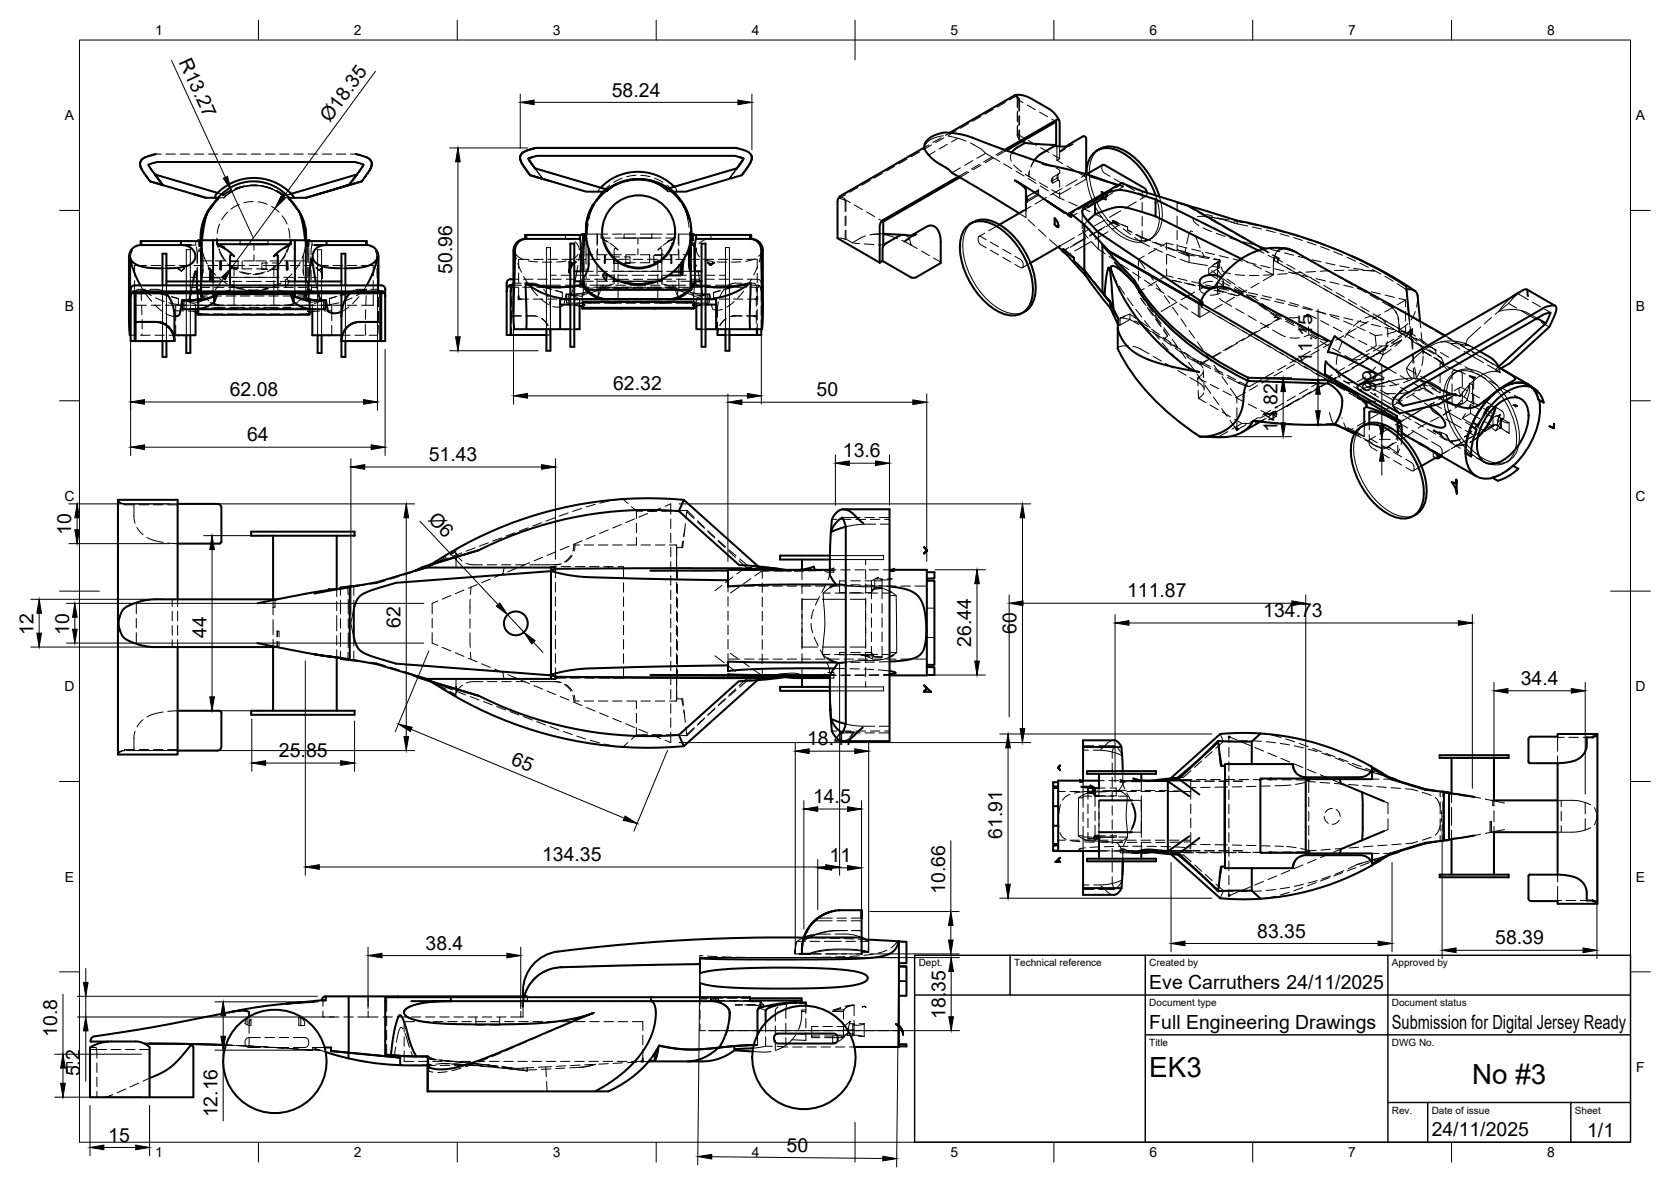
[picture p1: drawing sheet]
<svg xmlns="http://www.w3.org/2000/svg" width="420mm" height="297mm" viewBox="0 0 420 297" stroke-linecap="round" stroke-linejoin="round" font-family="sans-serif">
<defs><g id="words">
<g font-size="7">
<text x="289" y="270.6">EK3</text>
<text x="370.2" y="272.3">No #3</text>
</g>
<g font-size="4.9">
<text x="44.9" y="15.5" transform="rotate(65 44.9 15.5)">R13.27</text>
<text x="153.8" y="24.3">58.24</text>
<text x="83" y="30.9" transform="rotate(-54 83 30.9)">Ø18.35</text>
<text x="113.7" y="68.8" transform="rotate(-90 113.7 68.8)">50.96</text>
<text x="329.9" y="91.2" transform="rotate(-90 329.9 91.2)">11.15</text>
<text x="57.8" y="99.6">62.08</text>
<text x="154.2" y="98">62.32</text>
<text x="205.3" y="99.6">50</text>
<text x="346" y="102.5" transform="rotate(-90 346 102.5)">1.99</text>
<text x="62.1" y="110.9">64</text>
<text x="321.2" y="108.6" transform="rotate(-90 321.2 108.6)">14.82</text>
<text x="107.8" y="115.9">51.43</text>
<text x="211.9" y="114.9">13.6</text>
<text x="107.5" y="130.8" transform="rotate(47 107.5 130.8)">Ø6</text>
<text x="17.9" y="134.5" transform="rotate(-90 17.9 134.5)">10</text>
<text x="283.4" y="150.1">111.87</text>
<text x="317.6" y="155.1">134.73</text>
<text x="8.4" y="159.5" transform="rotate(-90 8.4 159.5)">12</text>
<text x="17.4" y="159.5" transform="rotate(-90 17.4 159.5)">10</text>
<text x="51.9" y="160.3" transform="rotate(-90 51.9 160.3)">44</text>
<text x="100.7" y="157.8" transform="rotate(-90 100.7 157.8)">62</text>
<text x="255.6" y="159.3" transform="rotate(-90 255.6 159.3)">60</text>
<text x="244.2" y="162.5" transform="rotate(-90 244.2 162.5)">26.44</text>
<text x="382.4" y="172.1">34.4</text>
<text x="70.1" y="190.3">25.85</text>
<text x="202.9" y="187.3">18.47</text>
<text x="128.2" y="192.1" transform="rotate(23 128.2 192.1)">65</text>
<text x="204.4" y="201.9">14.5</text>
<text x="252" y="210.8" transform="rotate(-90 252 210.8)">61.91</text>
<text x="136.3" y="216.4">134.35</text>
<text x="208.6" y="216.7">11</text>
<text x="237.6" y="224.7" transform="rotate(-90 237.6 224.7)">10.66</text>
<text x="107" y="238.7">38.4</text>
<text x="316.1" y="235.6">83.35</text>
<text x="376" y="237.3">58.39</text>
<text x="289" y="248.5">Eve Carruthers 24/11/2025</text>
<text x="237.7" y="256.1" transform="rotate(-90 237.7 256.1)">18.35</text>
<text x="14.4" y="260.5" transform="rotate(-90 14.4 260.5)">10.8</text>
<text x="289" y="258.6">Full Engineering Drawings</text>
<text x="350" y="258.6">Submission for Digital Jersey Ready</text>
<text x="20.1" y="270.5" transform="rotate(-90 20.1 270.5)">5.2</text>
<text x="54.7" y="280.8" transform="rotate(-90 54.7 280.8)">12.16</text>
<text x="27.2" y="286.9">15</text>
<text x="360" y="285.5">24/11/2025</text>
<text x="399.1" y="285.7">1/1</text>
<text x="197.8" y="289.4" transform="rotate(1 197.8 289.4)">50</text>
</g>
<g font-size="3.5">
<text x="39" y="8.8">1</text>
<text x="89" y="8.8">2</text>
<text x="139" y="8.8">3</text>
<text x="189" y="8.8">4</text>
<text x="239" y="8.8">5</text>
<text x="289" y="8.8">6</text>
<text x="339" y="8.8">7</text>
<text x="389" y="8.8">8</text>
<text x="16.3" y="30.2">A</text>
<text x="411.3" y="30.2">A</text>
<text x="16.3" y="78">B</text>
<text x="411.3" y="78">B</text>
<text x="16.2" y="125.9">C</text>
<text x="411.2" y="125.9">C</text>
<text x="16.2" y="173.7">D</text>
<text x="411.2" y="173.7">D</text>
<text x="16.3" y="221.6">E</text>
<text x="411.3" y="221.6">E</text>
<text x="16.4" y="269.4">F</text>
<text x="411.4" y="269.4">F</text>
<text x="39" y="290.8">1</text>
<text x="89" y="290.8">2</text>
<text x="139" y="290.8">3</text>
<text x="189" y="290.8">4</text>
<text x="239" y="290.8">5</text>
<text x="289" y="290.8">6</text>
<text x="339" y="290.8">7</text>
<text x="389" y="290.8">8</text>
</g>
<g font-size="2.5">
<text x="231" y="242.9">Dept.</text>
<text x="255" y="242.9">Technical reference</text>
<text x="289" y="242.9">Created by</text>
<text x="350" y="242.9">Approved by</text>
<text x="289" y="252.8">Document type</text>
<text x="350" y="252.8">Document status</text>
<text x="289" y="262.9">Title</text>
<text x="350" y="262.9">DWG No.</text>
<text x="350" y="279.9">Rev.</text>
<text x="360" y="279.9">Date of issue</text>
<text x="396" y="279.9">Sheet</text>
</g>
</g></defs>
<!-- layer: Visible -->
<g fill="none" stroke="#000" stroke-width=".51">
<path d="M36.7 39.5l-1.2 .9M37.5 39.2l-.3 .1M38.8 38.8l-1.6 .5a2.09 2.09 0 0 0-1.9 1.3 2.09 2.09 0 0 0 .5 2.2l1.9 2.8 3.3 .9-3.7-5.1 2.2-.7h49.7l2.2 .7-3.5 4.9M39.2 38.7l-1.3 .4M89.5 38.7l.8 .2M90.1 38.9a4.4 4.4 0 0 1 3.3 1.8v1l-.4 1-2 2.9M92 39.5l.4 .2M92.8 39.9l.5 .6M132.8 39.8l.3 .4M134 39.4l-.5 .2M185.5 37.3l-50.7-.1-.8 .2a3.9 3.9 0 0 0-3.1 1.7l-.1 1 .5 1.1 2 2.8 5.3 1.6M185.7 39.4l.7 .2"/>
<path d="M187 39.8l-.2 .4M188.8 38.8a2.18 2.18 0 0 1-.4 2.5l-1.9 2.7M232.4 37.1l-21.1 12.2-.5 .6-.2 .7v9.3l10.6 6.1M257.1 35.5l.7 .4 1 .2 6.8 .4v-5.9l-12.6 7.2M257.8 35.9l-2.5 1.5-.9 .9M265 36.8l-3.5 2-1.4 1.5M265 36.8h.1M265.6 36.5l-.6 .3h3.3M266.3 30.3l-1.1-1.7-1.5-1.3-5.3-3-1.4-.4-1.5-.1-16.7 9.6M266.4 36.8v-6l-.1-.6-.4-.2-13.3 7.7M266.6 38l2.3-1.8 3.3-1.9 .7 .1 .2 .4v9M275.6 37.9l.4-.2a5.8 5.8 0 0 1 6.4 0 19.8 19.8 0 0 1 9.1 11.7"/>
<path d="M35.2 40.9l.1 .8 .3 .7M35.3 40.6v.1M36.2 43.4l.2 .3M36.7 44.1l.4 .5M37.7 45.6l3.3 .9M48.4 48.7l3.4 1M52 53.8l-.6 1.4-.6 1.8-.2 3.3M54.1 50.6l2.2-2.4 2.6-1.6 2.8-.9 2.7-.1 2.8 .5 2.5 1.1 2.1 1.6 1.9 2.3M54.7 48.5a1.27 1.27 0 0 0-.6 1.2M72.7 49.7h1.2M73.2 48.7l-.2 .1M73.2 48.7l.7 1"/>
<path d="M73.9 49.7h3l3.4-1-3.4 1M75 52.8l-1.5-2 1.8 2.5 .8 2.8 .6 4.3M75.4 53.5l1 2 .5 2.9M75.5 53.7l.4 .9-.4-.8M85.7 47.1l-5.4 1.6 3.7-1.1M87.9 46.3l-3.9 1.3 1.7-.5M89.7 43.8l-16.5 4.9a13 13 0 0 0-18.5-.2l-15.8-4.7 2.1 2.7 7.4 2.2a14.8 14.8 0 0 0 6.1 1h.3M89.7 43.8l-1.8 2.5M89.7 43.8v.1M90.4 43l-.1 .2M90.8 42.4h.1M91 45.6l-5.3 1.5"/>
<path d="M91.2 41.7l-.1 .2M92 44.1l-.3 .5M92.5 43.4l-.2 .3M93.4 40.7l.1 .6M93.4 41.7l-.5 1.1M93.4 41.7h.1M132.3 59h-.3v1h.3a3.2 3.2 0 0 0-2.8 4l-.4 13.7 .2 5h3M132.3 59h13.5v1h-13.5zM133 40.1l.2 .4M133.1 40.4l.4 .5M133.5 40.9l.4 .6M134 41.6l.5 .7"/>
<path d="M134.5 42.3l17.9 5.3M134.5 42.3l-1.7-2.5 2.2-.6h49.8l2.2 .6-1.7 2.5-17 5M145.8 59h.8M146.9 60v-1h-.3v1M147 59.9v.5M147.2 59.6v-.8v.8M147.3 58.8h-.9v.2M147.3 59v.3M147.3 59.2l-.5 .8M147.3 59.3l-.5 .7M149.1 51.6l-1.3 2.5-.4 2.8M149.2 51.3l-.3 .7"/>
<path d="M149.4 51.3a13.1 13.1 0 0 0-2 7.4l.3-3.4 .7-2.1zM149.9 50.5l2-2.2 2.3-1.7 2.9-1.1 3-.5 3.5 .4 2.8 1 2.6 1.8 2.1 2.3M151.6 48.2l-1.1 1.4M169.4 48.2l.7 .9M170.2 46.8l-.7 .1a13 13 0 0 0-18.5 .3M171.1 50.5a13.1 13.1 0 0 0-21.2 0M171.6 51.3l.9 1.6 .7 2.1-.7-2.1zM173.8 59.5l.1 .3M173.8 59.5l.3 .4-.2-.1M173.8 58.8v.8M173.9 59.8v.2h-.2h.4M174.4 59v-.2h-.6v.8"/>
<path d="M175 59l-.3 3.2 .1 6M185.9 41.5l-.8 1.1M186.1 41.2l-.3 .5M186.4 40.8l-.5 .6M186.5 44l.2-.2a12.1 12.1 0 0 0 2.3-4 2.32 2.32 0 0 0-2.3-2.2l-1.7-.4h-50.2a6.7 6.7 0 0 0-3.9 1.7v.2a4.5 4.5 0 0 0 1.3 3.5l1.1 1.4 14.1 4.2h4.4M186.5 44l-14.1 4.2h-3.2M186.7 40.4l-.3 .4M188.6 59v1h-13.6M222.1 58.7l4.9 .3M229.4 59.2l-2-.2-1 .1-3.8 2.2M237.8 42.1l1.6 1.3M239.3 43.4l16.9 10.2"/>
<path d="M241 44.4l-19.3 11.1-.3 .6-.2 .8v9.1M241.3 44.6l-19.2 11.1v5.9l.5-.3M243 57.1a5.6 5.6 0 0 1 6.9-.7 20.1 20.1 0 0 1 9.8 16.3 6.1 6.1 0 0 1-3.4 6.3 8.5 8.5 0 0 1-7.8-2.4 19.8 19.8 0 0 1-7.1-16l.9-2.6zM243.8 56.3l.4-.2a5.8 5.8 0 0 1 6.3-.1 19.9 19.9 0 0 1 9.9 16.3 6.3 6.3 0 0 1-3.1 6.2M257.5 52.9l-6.2 3.6M258 50.4v.1M258 50.1v.4M258.3 50.3l-.3 .2M262.2 41.2l9.6 2.2 6.5 2.2M263.3 50.6l-4.3-3-3.8-2.3 1.8 1.3 .9 1.1 .1 2.4 .3-.7v1.3l-.3-.3v2.5M263.7 41.5l-20.6-7.4-2.2-.5-3.2-.3-1.9 .4-1.7 .7-1.5 1.5-.2 1.2 .6 1.2 1.4 1.6 3.4 2.2M265.2 54.9l.1 .1"/>
<path d="M265.3 55l-.1-.1v1.6l.9 .5M265.3 55l.7 1 .1 1.1-.8-.5M267.6 53.5l-4.3-2.9 5.3 3.3M268.6 54.1l.7 .4v-.8l3.3 2.8v11.5l-2.6-2.4v-.8l-2.6-2.2-.2 .1 2.8 2.1M269.3 53.7l-.5-.1-.2 .5M272.6 56.5l6.2 6.5M273.4 51.3l4.9-2.8 1.4-.5 2.2-.2 2.7 .5 6 1.8 25.8 12.9M273.4 51.3l-1.2 1.5v.9l1.2 1.7 2.8 3 25.5 17.2M274.2 44.3l7 2.2M275.3 53.9l3.9-1.5 1.6-.3 1.3-.1 2.5 .5 6 1.9M275.3 53.9l-1.8 1.6M275.3 51v2.9"/>
<path d="M278.3 48.5v.8l-4.9 2.9v-.9M282.4 46.1l4.8 2 11.4 3.5 19.1 11M282.4 46.1h-.5l-13.1 7.5M288.4 48.4l-.2-.7-.5-.5-10.1-5.8-.3 .1-4.1 2.3a7 7 0 0 1 2.4-5.9 6.8 6.8 0 0 1 7.4 1 20.4 20.4 0 0 1 7.6 10.2M290.6 50.1v4.3M290.6 54.4l21.5 10.7M298.7 51.7l4.1 1.1a67.2 67.2 0 0 0 12.9 3.6 111.7 111.7 0 0 1 37.9 15.6l.7 7.2M33.5 73.2l-.5 .5-.1 .7M33.8 73.7v12h.3v-12M33.8 71.7h62.1a1.38 1.38 0 0 1 1 1.8v.9M33.9 71.7a1.47 1.47 0 0 0-1 1.8v12.2h.9M35.4 61.6v-1h15.3v10.1"/>
<path d="M35.4 61.6a2.96 2.96 0 0 0-3 2.9v16.2l.2 3.6h.3M40.9 67.4l-3.3-.1-2.6-.5-1.7-1-.6-1.3 .7 2.9 1.9 4.3M40.9 71.7v-7.9h.9v7.9M41.7 73.7l1.2 1.6 .8 2.4 .2 1.6v6.4h-9.8M41.8 70.7h13.6M41.8 73.7v.2M45.5 60.6v1h-10.1M45.9 75.5v2.2h3.9v-1.9M48 73.7l-.5 1.7-1.7 .1-.6 3.3a1.08 1.08 0 0 1-1.3 .7M48 61.6h-2.5l1.1 .1 1 .3 .6 .5 .7 .8 .2 .8v.7l-.3 .8-.5 .6-1.1 .6-1.2 .3-4.2 .3M48.5 77.7h30.8M48.6 70.7l.6-2.5 .4 2.5"/>
<path d="M49.2 77.7v6.6h-5.3M49.2 78.5h.6M49.7 73.7l.1 1.5M49.8 75.2l-2.3 .2M49.8 75.3l-4 .2M50.4 60.4a13.3 13.3 0 0 1 4.2-10.3l-2.5 3.3-.8 3.3-.5 3.7M50.7 60.3v.1M50.7 73.7v1.3l-.9 .2M50.7 75l-.9 .3v.5M53.6 73.7v.8l-3.8 1.2M53.6 60.4v10.3M53.8 76a11.7 11.7 0 0 1-4 1.8v1.2h.7h-.9v-.5"/>
<path d="M53.8 74.5l-4 1.3M54.3 74.1l-.5 .4v1.5M54.3 74.1l-.7 .4M54.3 73.7v.4M54.6 61.4l1.8 .8-1.5-.4 2.1 .9 1.8 1.7-.6-.4-.4 .4v7.3M54.6 60.4h18.5v1h-18.5zM54.6 60.4h-4.8v.2M54.7 73.7l-.9 2.3M54.8 73.9h.4M54.9 73.7l-.1 .2 .4-.2v.2M55.2 73.9h17.3M55.4 65.8l.2-.1v2h-.2z"/>
<path d="M55.4 73.7l-.2 .2M60.4 61.4h7M69.8 67.2l.2-1.1-.2 1.6M71.6 62.2l-1.4 .9-1.3 1.3 .6-.4 .3 .3v7.4M72.1 65.7l.1 2zM72.2 65.7l.1 1.4v.6h-.1M72.3 73.7l.2 .2 .1-.2M72.3 67.7h-.1M72.3 70.7h13.6M72.5 73.9h.5M72.6 73.7h.1M72.6 73.7h.3"/>
<path d="M72.9 73.7l1 2.3v-1.5l-.5-.4M72.9 73.7h.1M73.1 61.4l-1.5 .8 1-.4M73.1 60.4h1v10.3M73.4 73.7v.4l.7 .4v-.8M73.9 76l1.9 1.1 2.1 .6v1.4h-25.5h-2.6v-.1M73.9 74.5l4 1.3M74.1 74.5l3.8 1.2M74.1 60.4h3.8v.2M76.9 60.4l-.2-3.4 .3 3.4M76.9 75l1 .3v.5M76.9 73.7v1.3"/>
<path d="M77.3 79h.3M77.6 75.1l1.2 .3h1.8M77.6 73.7v1.4l-.7-.1M77.7 70.7l.6-5.6 .2 .8 .9 4.8M77.9 75.3l3.9 .2M77.9 78.5h.6M78.5 77.7v6.6h7.4M79.1 61.6h3M80 73.7l.2 .7a1.03 1.03 0 0 0 1.4 1.1h.4l.6 2.8 1.2 .4 1.1-.1 1-.3M82 75.5h-.2v2.2h-3.9v-1.9M82.1 61.6v-1h-5.2v10.1M82.1 61.6l-1.8 .3-1.1 .9-.6 1.3 .1 .8 .3 .8 .9 .7 1.3 .6 1.7 .3 3 .1"/>
<path d="M82.1 61.6h10.1M82.1 60.6h10.1v1M85.9 79.4v6.3M85.9 73.7v5.7M85.9 71.7v-7.9h.9v7.9M86.8 73.7v1.6M86.9 67.4l3.6-.1 2.2-.5 1.5-.9 .7-1.4-1.1 4-1.6 3.2M88 73.7l-.8 .9-.8 1.6-.4 1.7-.1 1.5M92.2 61.6a2.93 2.93 0 0 1 3 2.9v7.2M95.6 73.7v12h.3M95.9 73.7v12M96.2 73.2h-62.7v.5h62.4"/>
<path d="M96.2 73.2v.5h-.3M96.2 73.2l.5 .5 .2 .7M96.9 74.4v11.3h-1M128.7 71.7h-.6l-.4 .4-.3 1.3M129.1 70.2a1.22 1.22 0 0 0-1.7 1v13h10M129.1 71.2l-.5 .6-.2 1.2v11.2M130.4 74.4v.8h.6M132 60a2.93 2.93 0 0 0-2.9 3v15.6M132.5 71.3l2.1 1.4 2.7 1.3 4.1 1.1 1.8 .1M133 71.4l4.7 .7 3.1 .1 2.6-.1M140.9 76.5l2.5 .1M143.4 72l-2.7 .2-3.2-.1-5.4-.9 .3 7.9-.1 3.6"/>
<path d="M143.4 75.2h-2.6v7.5h-8.5M143.4 65.9v-4.7h1v4.8M144.1 66.2l-.9-.4v2.7l.4-1.5 1.2-1.2-1.1 .8-.4 .8-.1 1.1M144.4 70.7h2.2v.8l1.3 1.3-.7-.4 1.6 1.5 2.2 1 1.8 .3M144.4 66.1v21.1h-1v-19.8M144.4 76.6l1.3 .2v5.9h-1.3M145.7 76.9h.7M145.8 60l.3 2.8-.1 5.4M145.9 71.7l-1.5 .2M145.9 70.7v1M146.4 71.7l-2 .3M146.4 71.3h.2"/>
<path d="M146.6 75.2h26.9h-29.1h32h-2.9h.3M146.6 60h.4zM146.6 76.8h-.2v.8h28v-.2h-27.8v-1.5h28v.8h-.3h.3v.7h-.2M146.6 76.7h.3zM146.6 71.1l-.7 .6M147 71.9v.2l-.6-.7a5.3 5.3 0 0 0 2.7 2.9 6 6 0 0 0 3.1 .9M147.4 60.4h-.8v7.8h-2.2M147.9 72.8h25.9M148 62.6v4.1l-.3 1.5M151.8 61.1l.2-.1a9 9 0 0 0 8.6 6.3 9 9 0 0 0 8.5-6.2M152.2 68.6h-.1a.79 .79 0 0 0-.5 .7 .79 .79 0 0 0 .4 .8l.2 .2M153 69.2h-.5v1.1"/>
<path d="M154.4 70v.7M156.8 70.9a13.2 13.2 0 0 0 7.4 0l-3.2 .5-2.4-.1zM164.2 70.9h.1M166.4 70.2v.5M169.1 61.1h.2M169.2 68.3h1.8l.3 .2M171.3 68.6l-.2 .6h-3M171.6 65.7v3.2l-.3-.3v-2.5M171.6 68.6v.1M172 65l-.4 3.6M173.2 72.8l-2.2 1.7-1.5 .5-1.5 .2M173.2 62.2v4.5l.4 1.5"/>
<path d="M173.5 61.3h.3l.3 .3h-.7M173.5 72.8l-1.1 1.1-1.1 .6-1.6 .6-1.1 .1M173.6 61.6v6.6h.3M173.6 60.6v.7M173.6 60.6l.6 .6 .4 .8v6.2h1.8M173.7 60.4h.6h-.6M173.8 72.8h.1M173.9 72.6l-.1 .2M173.9 70.7h-.3v1.7l1-1.3M173.9 60h.2M174.1 60v-1h14.8v1M174.4 71.7l-.5 .7"/>
<path d="M174.4 71.5v.2M174.4 71.7l2 .3M174.5 71.3l.4 .4M174.6 71.1l-.8 1.7M174.6 76.9h.5M174.9 70.7v1M174.9 71.7l1.5 .2M175.1 76.8v5.9h1.3M176.4 61.2h1v26h-1zM176.4 70.7h-1.8v.4M176.4 76.6l-1.3 .2M178.7 66.5l-.8-.5 .7 .6 1-.6-1 .6"/>
<path d="M180.1 76.6h-2.7M187.9 71.4l-2.8 .5-3.2 .3-4.5-.1M188.3 71.3l-2.6 1.7-2.5 1.1-3.8 1-2 .1h2.7v7.5h8.5l-.1-3.3 .3-8.2-6.2 .9-5.2-.1M188.9 60h-.3a3.1 3.1 0 0 1 2.8 4l.4 13.1-.1 5.2-.1 .4h-3M188.9 60a2.93 2.93 0 0 1 2.9 3M190.4 74.6v.6h-.5M191.8 63v15.6M222.6 61.3l-.5 .4-.2 .6v3.3M227.4 60.7l2.4-1.9 3.3-1.9 1.1-.2 .8 .2 .8 .9 .7 1.8v6.5l-6.1 3.6-.7 .1-.7-.1-7.1-4.1-.7 .4M266.1 62.1l1.1 .9M266.6 61.8l-7.5 4.3M267.2 62.7v.4l1.1 1 1.7 1.9a40.8 40.8 0 0 1 5.4 6.6l3.8 4.8"/>
<path d="M272.6 68l6.2 7.6M272.8 68.2v.9M277.2 61.5l3.1 3.6M277.7 74.3l1.6 1.9 .8 2.1M278.8 63.2l-1.6-1.7v11.8l.5 1 .5-4.6 .4-2.1 .2-.4 .5 2.1 .6 7.1a6.6 6.6 0 0 0 1.3 3.9l-.1 2.4 .9 2.4 1.5 2 2.4 1.9 2.2 1.1 3.4 1.2 4.4 1.1 5.6 1.1-2.4-.9-3.7-2.8-4.1-3.6-3.5-3.9-3.1-4-3-4.9-2.2-5.2-.2-.7 .2-.6 .8 .1 1.4 .8 3.5 3.4M278.8 63l23 13.3v.2l-23-13.3zM278.8 75.5v.1M278.8 75.6h.1M279.2 76.1a4 4 0 0 0 .6 2.6l1.3 2.8M280.3 65.1l4.9 5.3v.8M280.3 65.9l4.9 5.3M285.2 71.2a60.7 60.7 0 0 0 22.6 21.3l6 3.2-.9 2.5-.3 2.7-.4 2.2-.6 1.4-.9 1.3-2.1 2-1.5 .9-1.8 .6-1.9 .4h-1.7"/>
<path d="M285.2 70.4a60.7 60.7 0 0 0 22.6 21.3l6 3.2M301.7 75.7l.6 .3M301.8 76.5l.3-.2 39.4 23v.8l2.1 .9M302 75.8l.8-1.8 .9-.9 .8-.5 2-.6 2.2 .4 10.8 5.4 15.3 8.2M302.3 76v.5M302.3 76l-.5 .3M307 69.8a4.1 4.1 0 0 0-5.3 .6 1.64 1.64 0 0 0 1.6 1.9l1.3 .2M322.5 62.4l1.4 .1 1.9 .9 37.6 20.9M325.3 63.1l-2-.6-3.2-.2-2.5 .3-2.7 .9-3.1 1.7-2.2 1.8-1.8 1.8-2.8 3.6M339.9 64.4l8.8 4.3 7 4.4M353.7 72.8l1-.1a1.81 1.81 0 0 1 1.7 1.6l.7 6.4M380.2 74.7l1.4-.9-40 23"/>
<path d="M381.1 74l1.8-1.1 .9-.2a.5 .5 0 0 1 .3 .7l.1 1M383.9 72.8l7.2 4.1M386.5 80l2.2 1.2M34.1 80.9h.7M34.8 80.9h4.7l1.8 .5 1.1 .8 .8 1.1 .5 1.3 .2 1.1-.3-1.6-.4-.9-.8-1-1.2-.8-1.7-.5zM40.9 85.7v4h.9v-4M46.8 84.3v4.4h1.1v-4.4M79.9 84.3v4.4h1v-4.4M85.9 85.7v4h.9v-4M94.9 80.9h-4.7l-1.8 .5-.9 .6-.9 1-.5 1.3-.2 1.4M95.6 80.9h-5.4l-1.7 .5-1 .6-.9 1.2-.5 .9-.2 1.5 9.7 .1M137.4 82.7v5.4h1v-5.4"/>
<path d="M140.8 82.7h2.6M177.4 82.7h2.7M180.4 82.7v1.5h2M182.4 82.7v5.4h1v-5.4M190.4 82.7v1.5M191.4 82.7v1.5h-8M281.1 82.4v5.3M281.1 87.7a56.7 56.7 0 0 0 20.6 22M313.8 94.9l20.2 .7v.8l-20.2-.7zM333.3 90.8l2.9 2.6 5.4 3.4M333.3 90.8l-.2 2.2a1.04 1.04 0 0 0 .7 1.4l17.4 10.1-.2 .6-9.5-5.4M333.9 88.5l1.4 .3 2.5 .9 8.7 4.4"/>
<path d="M334 95.6l7.5 3.7M334 96.4l1.1 .7 1.3 1.2 .7 1.1 .4 .9-.1 1.6-.4 2.1-.7 1.6-.8 1.1M335.6 84.5l4.6 3 8.8 5.2M335.6 84.5l-1.7 4M341.5 99.7l2.1 1.3M347.8 95.3l-3.1 .5a5.8 5.8 0 0 0-3.4 1.3l.4 .9 10.2 5.9M358.7 96l3.8 2 2.6 1.1M365 99.7l-3.1 1.8-10 2.4M365.1 99.1l1 .3M372.1 88.3l1 .6a6.9 6.9 0 0 1 3.7 3.3M376.8 92.2l11.9-11 1.2-2.6-1.6 .3-35.1 20.3-1.6 1.5 1.2 1.3 12.3-2.9M376.8 92.2l.1 .2"/>
<path d="M377.8 92.9l6.7 3.8M385 97.3l1.6 1.1M385.5 97.5a5.9 5.9 0 0 0-7.4-.3 20.6 20.6 0 0 0-9.6 16.7 5.9 5.9 0 0 0 3.9 6.3l1.9 .1 1-.2M385.7 98l1.4 .8 .7 1.2 .4 1.2-1.4-.8-.5-1.5zM385.8 97.9l.3 .3M385.8 97.7l-2.2-1.2-1.5-.3-2.2 .3-2.6 1.2-1.7 1.3-1.6 1.6-2.6 3.5-1 2.1 1.3 .8a18.4 18.4 0 0 1 9.4-9.6 5.3 5.3 0 0 1 5.6 .9M310.8 107.8l.2 .2M311 107.4v.6M311.4 107.8l-.4 .2M316.9 106l-4.6 2.6M335.5 106.7l-10.9-.1-9.5-.8-1 1.4-.8 .7-1.4 .9-1.2 .5-2.9 .6-6.1-.2M335.5 106.7l5.2 2.1"/>
<path d="M337.5 107.5l3.1 1.6M338.8 108l1.8 1M339 108.1v.1M341.2 108.1a5.6 5.6 0 0 1 6.9-.6 20 20 0 0 1 9.9 16.3 6.1 6.1 0 0 1-3.4 6.3 8.5 8.5 0 0 1-7.8-2.5 19.8 19.8 0 0 1-7.1-16l.3-1.3zM342.1 107.3l.3-.1a5.8 5.8 0 0 1 6.4-.1 20.1 20.1 0 0 1 9.9 16.3 6.2 6.2 0 0 1-3.1 6.2M343.6 102.3l-.6 .3v4.2M343.6 102.3l4.3 1.5 3.1 1.7v-.4M343.6 101v1.3M351.2 104.5l.1 .8M351.3 105.3l.7 .4-.5 .4v2.7M351.3 105.3l-.3 .2M351.5 106.1l-3.6-1.9-3.2-.8-.4 .3v2.6"/>
<path d="M352.1 105.7l.4 1.6M352.4 108.5l.8 .8 18 10.4M352.4 107.3v2.4M359.4 102.1l1.8 1.5 1.5 1.6 .7 1.4-.3 .7-1.2 .1-2.3-.6-6.3-3.2M360.9 115.1h.8M360.9 115.1l-3.5 2M361 113.8l.7 1.3M361.8 115l-.1 .1M362.3 114.7h.1M362.4 114.6l-.7 .4M362.5 114.7l-.9 .4M363.4 100.7l4.1 1.6 1.3 .3 1.8-.3 2-1.1 4.7-3.6 3.4-2 .3-.3-.2-.5-3.4-2.2 2.2-1.3 10-9.1 .5-1.1a6.6 6.6 0 0 0 1.1-4 2.53 2.53 0 0 0-2.6 .1l-35.7 20.6a5.9 5.9 0 0 0-2.8 3.6 5.2 5.2 0 0 0 1.8 2.5"/>
<path d="M370 107.1l1.3 .8a17 17 0 0 0-1.4 6.8l-1.4-.8v-1l.5-3zM375.3 102.8a7.7 7.7 0 0 1 6.1-2.9 4 4 0 0 1 2.9 4.6 14 14 0 0 1-7.4 11.7 3.7 3.7 0 0 1-5.5-3.2 13.8 13.8 0 0 1 3.9-10.2zM375.8 102.3l.1 .1M375.8 102.2l.3 .1M375.9 102.4a15 15 0 0 1-4.3 7.3M376.1 102.3l-.2 .1M376.1 102.3a15.2 15.2 0 0 1-4.5 7.6M380.4 117a12.3 12.3 0 0 1-5.2 3l1.4 .8a12.2 12.2 0 0 0 5.2-3l-1.4-.8M387 100.5a19 19 0 0 1-5.5 15.6l-1 .9M390.7 107.5l.1-1-.1 1.2-1.1-.6 1.1 .5M44.7 136.6h9.4a1.21 1.21 0 0 0 1.6-.5v-8.5l-.3-.7a1.79 1.79 0 0 0-1.7-.3h-9v-1h-15l.1 .6-.1 .4v62.1l.1 .3-.1 .6h15v-1M44.7 126.6v24"/>
<path d="M63.2 133.6h26v1h-26zM68.7 134.6v16M84.7 134.6v13.4M170.7 128.4l1.2-2.8 18.7 16.7M171.9 125.6a97.7 97.7 0 0 0-63.5 16.3l12-3.6M208.7 139.6h-12.5v1h12.5M211.8 128h11.9v58.3h-11.8M212.7 132.4l-3.8 1.3-.2 10.9 1.5 2.3M217.1 131.5l-1.7-1.5a3.8 3.8 0 0 0-4.2-1.8 4.1 4.1 0 0 0-2.2 3.9l-.1 1.6 1-2 1.1-1.1 .9-.5 .8 2.1v49.8l-.8 2.2-1.5-1.1-.6-.8-.9-1.7M232.3 137.5l.8 .9-.8 .7 .3-.3a.48 .48 0 0 0 .4-.4 .48 .48 0 0 0-.3-.5zM233.1 138.4h.1M365 121.1l1.2 .4 .1 2.6-.3-1.3z"/>
<path d="M366.2 121.5v-1v1M69.7 150.6h-30.5a12.1 12.1 0 0 0-8.3 2.7l-.7 1.4a5 5 0 0 0 3.8 7 15.3 15.3 0 0 0 5.2 .9h30.5M83.7 148.1h-1v.2M86.1 147.8l1-.1-7.9 1.1-14.5 2.8M87.9 147.5l-8.8 1.6M87.9 147.4l-2.2 .2v.3M90.3 147.1l-2.1 .2M109.6 141.1l-1.2 .7-2.2 .7-2 1a156.7 156.7 0 0 1 16.2-5.2 94.7 94.7 0 0 1 50.3-9.9l15.1 13.6 9.9 .9-21.8-.1-34.2 .1M138.5 143.5v26.2M138.6 143.2l.3 .4 2.9 .7 5.5 .7 35.7 .8M183 143.4h-19.5M187 142.9l.7 .3"/>
<path d="M195.7 142.9l1.7 .3M201.2 143.2l1.7-.3 1.7-.5 .3 .8M201.7 140.6v2.5M208.7 143.2h-25.7v4.2l9.9-.5h17.3M208.7 143.1l-.2 .1M210.2 146.9l2.5 .2M210.2 146.9l-1.4 .7M223.7 147.4l2.9 .4 2.1 .6 1.5 .8 .9 .9 .8 1.5 .6 1.8 .4 4.8-.1 2.3-.3 2-.7 1.5-.7 .7-1.1 .7-1.1 .3-5.2 .6M223.7 143.2h9.3v26.5h-9.3M223.7 148.6l.3 .1M224.3 143.2l.5-.3v.3M224.3 143.2h.1"/>
<path d="M233 143.8h1.9v1.6h-1.9M233 146l1.9-.1v21.2h-1.9M44.7 178.6h9.7a1 1 0 0 1 1 .2 1 1 0 0 1 .3 1.1v7.8l-.3 .6a1.69 1.69 0 0 1-1.7 .3h-9M44.7 162.6v26M63.2 178.6h26v1h-26zM64.7 161.6l14.4 2.8M68.7 162.6v16M82.2 164.9h.1M84.7 165.2v13.4M85.7 165.4v.2l2.2 .3M86 165.4l-6.9-1 8.8 1.3M88.2 165.9l2.1 .2"/>
<path d="M108.6 171.4l11.8 3.5M108.6 171.4a97.8 97.8 0 0 0 63.3 16.1M109.6 172l-1.7-.9-2.6-.8-1.4-.6 4.9 1.7 11.6 3.5M138 169.7h.6l.1 .1M138.7 169.7l-39.1-2.9-5.9-1.8-2.9-1.4-.8-.8-.5-1-.5-1.7v-7l.7-2.2 .5-.8 .8-.7 2.4-1.1 6.2-1.8 39.1-3-.1-.3h1.1v-.6h-32.6l-12.4 3.7-5.7 1h-1.1v18.6h1.1l5.7 1 12.4 3.7h32.6v-.8h-1M139.7 170.2l55.9 .2M163.5 169.6l19.5 .1M183 167.2l-36.3 .8-5.5 .9-2.4 .6-.1 .3M190.5 170.9l-18.6 16.6-1.2-2.8M195.6 170.4l-9.8 .8-15.1 13.5a95.2 95.2 0 0 1-50.3-9.8M197.5 170.2l2 .2h9.2M198.2 170l-2.6 .4"/>
<path d="M201.7 170.4v2.2M208 165.4l1.6 .9 1.1 .3M208.6 169.7v.3h-20.9l-.9 .2-47.1-.1M208.7 169.7l-20.3-.1-5.4-.2v.3h25.7M208.7 172.6h-12.5v1h12.5M210.2 166.5h-17.6l-9.6-.2v2.3l3.9-.3 7.7-.3h15.1M210.7 166.6l-2 3.1v7.1M212.7 166.4l-2 .2M223.7 168.6l1.5 .5-1.5 .3M224.6 164.6l-.9 .5M233 167.6l1.9 .1v1.9h-1.9M233.1 173l-.8 .8 .8-.8-.8-.8 1.8 1.6h-1.8"/>
<path d="M208.9 180.6l-.2-3.8 .2 4.3a4.6 4.6 0 0 0 1.2 4.1 2.58 2.58 0 0 0 3.9 .4l2.9-2.8M208.9 180.6l3.8 1.3M266 192.9l.6 .5-.6-.5 .6-.5-.6 .6M266.1 196.6h-1.3v1h1.3M266.1 198h-1.3v4.6M271.5 196.2h-5.4v17.7h10.2M271.5 196l.7 .4-.7 .1zM271.9 196.2h4.4M272.3 187.7v-1.7h7.3a2.43 2.43 0 0 1 2.5 2.8l.2 5M272.3 187.7h9.7M272.3 187.7v8.5M273.3 193.8h17.4v.7h-17.4z"/>
<path d="M273.6 198v1.2l1.2-.1 .5 .9M274.3 197.7l-.1-.3 1.1 .6M274.7 197.7h-2.8l1.9 .1-.2 .1v.1h1.2l.1-.2M274.8 198v1.1M275.3 198v2M275.3 200h1M276.3 194.5v3.5h-1M287 194.5v1.6M287.3 196.2h2.5M293.2 196.1l-5.6 .1-2.6-.5 1.8 .6h-2.2M293.6 196.3l-.4-.2h.4v-.3a4.9 4.9 0 0 1 4.6 1.3l3.4 2.6M296.3 195.8l10-9.3 .6 5a.77 .77 0 0 0 .2 .9 .77 .77 0 0 0 .9 .1l-.1 3.8"/>
<path d="M306.3 186.2l8.4 .1v5.7h-6.7v4.3v-.1M306.3 186.5v-.3l-5.2 5-4 3.4a3.5 3.5 0 0 1-3 1l-4.3 .6M306.6 189.4l.6 3.1M308 196.3h-.1v18.1h.1v-18.1v21.9h6.7M309.2 185.2l-.2-.1v.3M314.7 192l10.3 .1M317 184.3l-2.3 2M325 192.1a3.3 3.3 0 0 0 3.3 3.2h13.7a2.92 2.92 0 0 0 3-2.4l-.3-.3M329.1 195.8h7.8l.2 1.1 10.9 4.5M342.5 199.1l.1 2.9-.1 9.2M344.8 193.8l.2 .7M345 193.4v2.4h-8.1"/>
<path d="M345 193.1l2.5 1.2M345.1 193.2l4.6 2.6M347.5 194.3l1.6 .9 2.8 1.1M347.5 194.3a65.4 65.4 0 0 0-33.6-10.1l-7.1 .3-12.5 11.1M349.7 195.8l8.6 2.5 3 .5M349.7 195.8l5.2 1.6a35.7 35.7 0 0 0 9.4 1.7v11.8M362 189.8h17.3v.7h-17.3zM362.6 198.9h.2M362.8 198.9v.1M365 190.5v8.9l-.7-.1M375.6 190.5v10.6M385 185.1a.67 .67 0 0 0-.7 .7"/>
<path d="M391.6 191.8v28M400.5 185.1v.2zM400.5 185.3h-1.5v1.9a4.8 4.8 0 0 1-4.7 4.4l-2.7 .2-7.1-.1-.2-.3v-5.6M400.5 185.1h.5a.33 .33 0 0 1 .4-.2 .33 .33 0 0 1 .3 .2v41.3a.28 .28 0 0 1-.3 .3 .28 .28 0 0 1-.3-.2l-.6-.1M401.7 184.4l-.5 .5-.7 .2M401.7 184.5h-10.1v.6h-6.6M401.7 184.5l-.1 .4M264.8 207.5v4.6h1.3M265.4 216.6l1.2-1.1-.2 .2a.43 .43 0 0 0-.3 .5 .43 .43 0 0 0 .4 .3zM266.1 212.5h-1.3v1.3h1.3h-1.3M266.1 202.6h-1.3v4.9h1.3M272.3 213.9v9.3"/>
<path d="M273.3 215.8h17.4v.7h-17.4zM275.3 210a.46 .46 0 0 0-.3 .6 .46 .46 0 0 0 .5 .3l1-.3M275.3 210v.4h1.2M275.3 210h1M276.3 210.6v5.2M276.4 209.1h8.2M276.4 201.1h8.2M282.2 219.7l-.2 3.5M282.3 216.5l-.1 3.2zM284.6 201.9l.6 1.3 .3 1.5-.2 1.8-.7 1.7M284.6 214.3h.8M287 214.3v1.5"/>
<path d="M289.8 214.2l4.5 .5a3.4 3.4 0 0 1 3.2 1.2l4.5 3.9 4.3 4.2v-.2M294.4 214.7l12.4 11 4.2 .3h3.6a65.2 65.2 0 0 0 30.1-8.4M299 210.2l-5.4 3.7M299 200.1l-5.4-3.8v17.6l-5.4-.4-1.3 .2-1.5 .6 8.2-.2v.3a4.5 4.5 0 0 0 4.6-1.2l3.4-2.6M307.2 217.8l-.5 2.8M308 214.4v3.4h-.3a.69 .69 0 0 0-.7 .2 .69 .69 0 0 0-.1 .8l-.6 5-10-9.3M319.4 214.1v.2zM329.1 214.3h.1M329.1 214.1v.2M336.9 214.5h8.1v2.3M344.7 217.6l.3-.4a2.86 2.86 0 0 0-3-2.3h-13.7a3.3 3.3 0 0 0-3.3 3.3h-10.3v5.6M345 215.7l-.2 .8"/>
<path d="M346.9 216.3l-1.9 .9M346.9 216.3l-2.2 1.3M348 208.9l-10.8 4.5-.3 1.1h-8.6v-18.7h.8v.4v-.5h-9.7v.2v-.2h-2.5v18.6h11.4M349.7 214.5l-4.7 2.6M352.2 213.8l-.5 .2a13.8 13.8 0 0 0-4.8 2.3M361.3 211.5l-3 .5-8.6 2.5M362 219.8h17.3v.7h-17.3zM362.8 211.3h-.2M364.3 210.9v.2l-2.8 .3a18.4 18.4 0 0 0-6.6 1.5l-5.2 1.6M365 210.9l-.7 .1M365 210.8v9M370.7 200.3l-7.6-1.2v12.2"/>
<path d="M370.8 210l-6.5 .9M375.5 201.1h16.1M375.5 209.1h16.1M375.6 209.1v10.7M384.7 219.8h7.5l1.8 .2a4.8 4.8 0 0 1 5 4.4v1.9h1.5M384.7 219.8l-.4 .3v5.7a.67 .67 0 0 0 .7 .6M391.6 209.1h.1M201.6 238.7v1h2.1h-2.7M201.8 237.1l-.2 1.6zM202.1 235.6l-18.4 .2-13.6 .6-15.4 1.1-12.5 1.4a10.3 10.3 0 0 0-10.7 10.2v1.3M202.1 235.6l-.3 1.5M202.1 235.6h14.5"/>
<path d="M202.1 235.6h.1M202.1 235.6l-.2 .8M202.2 235.3h.1M202.6 234.4l-.1 .2M202.9 233.9l-.7 1.4M203.6 232.8l-.1 .2M203.9 232.3v.1M204 232.3l-.1 .1M204.4 231.9l-.3 .3M204.4 231.8h.1M204.7 231.5l.9-.8-1.7 1.7-1 1.5 .1-.3M206.1 230.4l-.8 .6"/>
<path d="M206.1 230.4h.1M206.8 230l-.7 .4M207.4 229.6l-.3 .2M208.5 229.2l-.8 .3M209.1 229.1l-2.2 .8M209.8 228.9l-.5 .1M210.1 228.8h.1M211.2 228.7l-.3 .1M216.6 235.6a4 4 0 0 0 3.1 .6l6.1 .4M216.6 239l1 .1M216.6 230.7v-2v6.9M216.6 228.7h-5a10 10 0 0 0-9.5 6.9"/>
<path d="M216.6 235.6v4.1M225.8 236.6v.6l-.5 1.1-1.4 1.3-1.9 .7-3.3 .4-5.6 .3-13.2 .1h-15.2l-8.7-.2v3.7l3.6-.8 4.5-.4 9.5-.2h8.6l6.1 .2 5.5 .5 1.8 .3 1.7 .6 .5 .3 .4 .6-.1 .4-.6 .6-2.4 .8-3.7 .5-4.9 .3-12.8 .1-9-.2-5.7-.5-3-.7v3.6M225.8 236.6h.2M226 236.6v21.2M226 236.6l1.9 .1v5.4l-1.9-.1M272.3 223.2v1.7h7.3a2.28 2.28 0 0 0 2.4-1.7M272.3 223.2h9.7M306.3 224l8.4-.2 2.3 2.1M309 224.8v.3l.3-.1M385 226.4h6.6v.7h10.1M400.5 226.3v.1zM400.5 226.4l.7 .2 .5 .5"/>
<path d="M401.6 226.7l.1 .4M57.7 254.4l-20.1 3.9-14 2.2M72 252.2l-7.6 .9-6.7 1.3 2.6-.4 1.8 .1 .5 .3v1.1M79 251.8l-7 .4 9.9-.8v-1h5.8v14.1l-4.5-.4v-.9h-1.6M81.9 250.4a1.01 1.01 0 0 0-1 1h1M87.7 250.4h12.4M100.1 250.6v-.2h32.5v.2M103.4 251.6h10l-5 .2-3.2 .5-2.4 .8-.8 .6-.4 .5v.5l.4 .6 2.1 1 3.2 .6 3.8 .3 14.9 .2 10.1-.3 7.1-.9 3.4-.8 2.7-.9-24.2 10.2-6.7 2.5-3.4 1-2.5 .5h-2.1l-1.8-.2-.6-.2-.2-.4-.2-2.4h-2.9l-1.5-3.2-1.7-5.9-.8-1.3-.3 .1-.2 .3-.8 2.6-1.1 7-1.4-.1v-14.4h16.5v1h50.3l.7 .6 .4 1.4 .1 1.7-.3 2-1.2 3.8-2.4 3.9a34.4 34.4 0 0 1-11.4 9.3h-42.1M113.4 250.6h50.3M163.7 250.6h15v1h-15zM176 242.3l-19.9 .3-16.3 .6-1.9 .5-1.4 .6-1.9 1.4-1.6 2-1.2 2.7M178.7 250.6h9.9v1"/>
<path d="M178.7 251.6l1.2 .1 1.5 .4 1 .6 .7 .7a3.8 3.8 0 0 1 .2 3.1l-.7 3.1-1.8 3.7M188.6 250.9h13v.5h-13M188.6 251.6h2.6M191.2 253.2l-.7 .7v6.1M191.2 253.2l4.5-.9 4.7-.4-4.2 .5-3.3 1.1-.4 .5v3M191.2 251.6h-2.6M191.2 251.6v1.6M200.4 251.9h2.2v.9M201.6 251.4v.5M225.3 257.3l1.3 1 .3 .7 .2 1-.5-1.4zM226 257.9v5.2h-11.2M226 258v.1"/>
<path d="M227.9 242.9h-1.9h1.9v7.4l-1.9-.1M22.6 263.5l.2-.3-.2 12.5h15M23.7 260.5a.83 .83 0 0 0-.8 .4 .83 .83 0 0 0 0 .9h4.3M34.1 261.7h-6.2a10 10 0 0 0-5.3 1.5M34.1 261.7l1.1 .1 1.1 .4 1.3 1M36.3 262.3h1.4M37.6 263.2v12.5M37.7 262.3l19.1 .3zM47.7 262.9l.6-.2 .3 .5v12.5h-11M47.7 262.9l-2.9 3.5-2.1 1.9-2.4 1.5-2.7 1.1M81.9 264.4l5.7 1.6M83.2 264.1l4.4 .4v1.5"/>
<path d="M87.6 264.5l13 1.3v1.9h6.9M87.6 266l6.5 1.2 6.5 .5M87.7 264.5l12.4 1.2M96.9 265l3.2 .3M98.3 265.1l6.4 .4M100.1 265.3l.5 .1v.4l-.5-.1zM100.6 265.4l6.9 .1M107.5 274.3h.1M107.5 267.7v6.6M107.6 265.5l-.1 2.2M161.6 266v.7h-.4M163.3 266.7h-.2"/>
<path d="M164.4 265.1l.2-.1v1.6M165.1 263.9l-.5 1.1M165.6 263l-.5 2.5-.4 1-1.5 .2M165.7 262.8l4.1 .7 2.8 .2h3.2l4.8-.4M184.6 262.9l4.9-.3-15 1.1-4.3-.2-4.5-.8-1.5 2.6-1.5 2-2.2 2.1-2.3 1.9-3 1.9-2.2 1.1h-3.4M189.3 264.2l-2.9-.1a3 3 0 0 0-3.2 .8l-2.9 1.3a22 22 0 0 1-7.5 .5h-9.7M189.4 263.4l-4.8 .3v-.8l-1.5 .1a4.5 4.5 0 0 0-2.9 .7l-1 .8a10.4 10.4 0 0 1-6.4 2.2M194.9 260l.7-.3h14a1.27 1.27 0 0 1 1.1 1.3 1.27 1.27 0 0 1-1.1 1.2h-14a1.32 1.32 0 0 1-.7-2.2zM226 262.4h1.9v.6h-1.9"/>
<circle cx="160.6" cy="58.3" r="13.3"/>
<circle cx="160.6" cy="58.3" r="9.2"/>
<circle cx="129.7" cy="156.7" r="3"/>
<circle cx="69.1" cy="266.7" r="13"/>
<circle cx="202.1" cy="265.7" r="13"/>
</g>
<!-- layer: Hidden -->
<g fill="none" stroke="#000" stroke-width=".25">
<path d="M37.5 39.2l-.3 .1M40.5 38.7a9.4 9.4 0 0 0-4.6 1.2l-.6 .8v1M41.7 38.7h2.4M45.3 38.7h2.4M48.9 38.7h2.3M52.5 38.7h2.3M56 38.7h2.4M59.6 38.7h2.4M63.2 38.7h2.4M66.7 38.7h2.4M70.3 38.7h2.4M73.9 38.7h2.4"/>
<path d="M77.4 38.7h2.4M81 38.7h2.4M84.6 38.7h2.4M88.2 38.7h1.4M89.6 38.7a5.6 5.6 0 0 1 3.7 1.8l.1 .2a4.5 4.5 0 0 1-1.4 3.4l-1 1.5M89.6 38.7l.7 .2M92 39.5l.4 .2M134 39.4l-.5 .2M134.2 37.3a4.4 4.4 0 0 0-3.3 1.8l-.1 .7M134.8 37.2h-.1M185.5 37.3l2.1 .6 1.2 .9M185.7 39.4l.7 .2"/>
<path d="M188.9 39.1a2.36 2.36 0 0 1-.4 2.2l-2 2.7M228 40l-2 1.2M231.2 38.2l-2.1 1.2M233.6 36.4l-1.2 .7M234.3 36.4l-2.1 1.2M235.1 38.1l-1.6 .9M236.6 34.6l-2 1.2M237.2 34.1l-1.4 .3-1.8 .7-1.1 1-.5 .9M237.3 34.6l-2 1.2M238.2 36.3l-2.1 1.2M238.4 34.2l4.5 1.2M238.8 33.4l-1.1 .6"/>
<path d="M240.4 32.8l-2 1.2M240.8 34.8l-1.6 .9M243.5 31.1l-2 1.1M244 35.9l3.1 1.9a6.7 6.7 0 0 0 2.8 1.9l1.5 .9M246.6 29.3l-2 1.2M247.8 38.5l-2.2 1.3M249.4 39.5l-2.1 1.2M249.7 27.5l-2.1 1.2M249.8 39.7l-2.1 1.2M252.6 37.7l-2.2 1.2M252.8 25.7l-2.1 1.2M253 37.8l-2.2 1.3"/>
<path d="M254.4 38.3l-.3 1 .2 1.2M255.4 23.9h.1M255.5 23.9l.7 .7 .1 .4-.8-.7zM255.5 24.3l-1.7 .8M255.5 23.9l.3 .5v2.4M255.5 23.9l.3 .8v2.4M255.8 28.2v2.4M255.8 31.8v2.2M255.8 33.7v.6l.6 .6M255.8 33.7l1.7 1M255.8 27.9v2.4M255.8 31.5v2.2"/>
<path d="M256.1 25.1l1.1 .7M256.2 29.2v2.3M256.2 32.7v2.3M256.2 35l.9 .5M256.4 27.9l-.1-2.9-.2 .1 .1 2.9M256.4 29.1v2.3M256.4 32.6v2.3M256.4 34.9l-.2 .1M258.3 26.4l2 1.2M258.6 35.3l2 1.2M260.4 39.9l-1.2 2.1M261.4 28.2l2 1.1"/>
<path d="M261.7 37.1l2 1.2M262.9 38l-1.7 1.1M264.5 29.9l1.1 .7M264.8 38.9l1.6 1M265 36.8l-1 .6M265.4 36.7l.3 .4v3.2M266.4 36.8v3.1M266.4 39.9l-.7 .4M267.7 37.4l-1.1 .6M268.3 36.8l1.5-.6-1.1 .6M276.3 37.5a7.5 7.5 0 0 0-2.3 7.5 20.1 20.1 0 0 0 9.8 14.6 5.4 5.4 0 0 0 7.6-1.6 11.4 11.4 0 0 0 .1-8.6M35.3 41.7l.9 1.7 1.5 2.2"/>
<path d="M35.3 41.7l.3 .7M36.2 43.4l.2 .3M36.7 44.1l.4 .5M37.3 41.4l1.6 2.4M38.9 43.8l.3 .3M38.9 43.8l.1 .1M38.9 43.8l2 .6M39.5 40.7l-2.2 .7 1.6 2.4M42 44.8l3.9 1.1M47 46.2l7.8 2.3M50.6 59.7l-.1 1.3M51.5 55.1l-.5 1.5 .5-1.4"/>
<path d="M51.5 56l-.1 .4M51.9 54.1l.7-1.3-.7 1.3M53 52.4l-.6 .8-.6 1.6M53.1 52.3l-1.1 1.5M53.1 52.3l-.6 .5M53.4 51.7l-.3 .6M54.5 59.8l.3 2.4M54.7 48.5l2.2 .6M54.8 49.7h1.5M55.1 49.9l-1.9 2.2 1.8-2.1M55.1 49.7l-.5 .4M55.2 56.3l-.6 2.3"/>
<path d="M56.3 49.7a11 11 0 0 1 15.4 0h1M56.5 49.5l-.2 .2M56.9 49.1l-.6 .6M57.2 53.3l-1.4 1.9M58 48l-2 1.2M58 47.9l-2 1.3M58.2 47.8l-2.1 1.1M60.2 51.4l-2.1 1.1M61.4 46.9l-2.3 .6M61.4 46.8l-2.3 .6M61.6 46.7l-2.3 .6M62.6 46.7h2.3"/>
<path d="M62.6 46.6h2.3M62.7 46.6h2.4M63.7 50.7l-2.4 .3M64.9 50.7l2.3 .6M66.1 46.9l2.3 .6M66.1 46.8l2.3 .6M66.3 46.8l2.3 .7M67.9 47.3a11 11 0 0 0-11 1.8M68.3 51.9l1.9 1.4M68.8 47.7l2.4 1.6a11 11 0 0 0-14.3-.2M69.5 48l2 1.2M69.5 47.9l2 1.3"/>
<path d="M69.7 48l2 1.2M71 54.2l1.2 2.1M72.4 49.9l1.9 2.1-1.8-2M72.6 57.4l.3 2.4M72.6 50l.9 .8M73 48.8l-.3 .1M73.2 48.7l-2 .6 .5 .4M74.1 51.7l.3 .6M74.3 52.1h.1M74.4 52.3l1.1 1.5M74.4 52.3l.6 .5M74.5 52.4l.3 .4"/>
<path d="M75 52.8l.5 .9M75 48.2l-1.8 .5M75.2 53.2l.2 .3M75.4 53.8l.8 2.6M75.6 54.1l-.7-1.3 .7 1.4M76.1 55.2l.6 2.3zM76.3 55.7l.4 1.3M76.8 58.7l.1 1.5zM76.9 59.7v1.7h.2M78.5 47.2l-2.3 .6M83.3 45.7l-3.7 1.1M86.8 44.7l-2.3 .7"/>
<path d="M89.2 40.7l2.2 .7-1.8 2.7M90.3 43.2l-.6 .6-1.8 .6M90.8 42.4l-.4 .6M91.1 41.9l-.3 .5M91.4 41.4l-.2 .3M92 44.1l-.3 .5M92.5 43.4l-.2 .3M93.4 40.7a2.41 2.41 0 0 1-.5 2.1M130.8 40.1l.5 1.1 2 2.8M133 40.1l.2 .4M133.1 40.2v.2M133.5 40.9l.5 .8"/>
<path d="M133.9 41.5l.1 .1M134.5 42.3l1.9 2.5M134.5 42.3l.2 .3zM134.5 42.3l2.6 .8M136.4 44.8l3.8 1.2-1.6-.4M137.6 43.2l2.9 .9M140.2 46l3.8 1.2M141 44.2l4 1.2M141.6 44.4l2.3 .7M142.2 59v1l1.3 .2M145.1 45.4l3.3 1M146.6 59v1"/>
<path d="M146.9 60h.1M147.2 59.8l-.3 .2M147.2 59.6v.2M147.3 58.8h.1M147.3 59.8l.1 6.6M147.3 58.8h2.9M147.3 58.8v.2M147.3 59.3l-.3 .6M147.4 60v-1h-.5v1h-.3M147.4 60h.1M147.4 58.2l-.1 1M147.6 55.5l-.3 3.8"/>
<path d="M147.9 56.2l-.4 3-.3 .6 .1-.5M148.2 54.4l-.1 .5M148.5 46.4l2.5 .8M148.6 52.7l-.5 2.3M149.5 46.7l2 .6M149.7 50.8l-.5 .9-.7 1.6M150.1 58.8v2.9M150.2 50.1l-.9 1.2 .5-.6M150.2 58.8h2.6M150.2 58.8v2.5M150.8 49.3l-2.4 3.7M151.1 58.8v1l1.5 .8-1-.4"/>
<path d="M151.1 59.8h2.3M151.8 48.2h.7M151.9 47.4l-.6-.2a.86 .86 0 0 0-.9 1M152.5 48.2a11 11 0 0 1 15.5 0M152.9 47.9l-.2 .1M153 47.8l-.6-.2 .6 .2-.5 .4M153.3 46.5l-1.7 1.7M154 58.8h2.4M154.6 59.8h5.2M155.4 46.1l-2.4 1.7M156.3 45.7a11 11 0 0 1 11 1.9M156.4 44.8l-2.1 1"/>
<path d="M159.8 58.8h-2.9v1h7h-2.9M159.9 44l-2.3 .4M160.4 59.8v1.5M161 58.8h2.9M161.1 44l2.3 .4M163.9 58.8h2.6M163.9 58.8v1h2.3M164.6 44.8l2.1 1M167.3 47.6l.7 .6M167.3 47.6a11 11 0 0 0-14.3 .2M167.4 59.8h2.3M167.6 58.8h2.4"/>
<path d="M167.7 46.5l1.7 1.7M167.8 48l.2 .2M168 47.4l-.7 .2M168 48.2h1.2M168.3 47.3l-1 .3M168.5 47.3l1-.4 .6 .8v.5M169.6 48.6l1.6 2.1M169.7 59.8l-1.8 .8 1.3-.4M169.7 58.8v1M170.7 58.8v2.9M170.8 50.1l1 1.2M171.2 46.5l-1.7 .5"/>
<path d="M171.2 50.7l1.1 1.6M171.2 50.7l.8 .9 .6 2M171.3 50.8l.3 .4M172.1 52.3l.8 2.6M172.1 46.2l-1.9 .6M172.8 53.3l.7 2.3M172.9 54.8l.4 2.4M173.4 58.3l.2 1.2 .5 .5M173.5 58.8v1h.3v-.2M173.5 59.8v4.2h-1.8M173.6 56.8v2.1l.2 .6-.1-1.3M173.8 58.8h-3.2v2.5"/>
<path d="M173.8 59.6v.2M174.1 59.9l.1 .1M174.1 59h-.6v2M174.1 59.9v.1M174.1 59v1M174.2 59v1M174.6 45.5l-2.3 .6M175.3 45.3l-2 .5M178.8 59v1M179.1 44.1l-3.4 1M182.5 43.1l-2.3 .7M185.3 42.3l-2 2.7 1.8-2.4"/>
<path d="M185.3 42.3l-.2 .3zM185.3 42.3l-1.7 .5M185.9 41.4v.1M186.1 41.2l-.3 .5M186.4 40.8h.1M186.8 40.2l-.1 .2M186.8 40.1l-.4 .7M210.6 59.9h1l.9 .3M212.5 54.4v2.4M212.5 57.9v2.3M212.6 48.9l-1.5 1v-.4l1.2 .4 .2 .4-1.4-.4M212.7 50.3l1.1 .6"/>
<path d="M212.7 53.1v-2.8h-.2v2.9M212.7 54.3v2.3M212.7 57.8v2.3M214.8 51.5l2.1 1.2M215.7 47.1l-2.1 1.2M217.6 59.3l-3.3 1.7M217.9 53.3l2 1.1M218.8 45.3l-2.1 1.2M221 55.1l1.1 .6M221.1 58.9l-2.3 .1M221.9 43.6l-2.1 1.2M222.1 58.7l-3.1 .3"/>
<path d="M222.3 59l3.4 .9M225 41.8l-2.1 1.2M225.8 59.4l-1.1 .6M227 59h.2M227.4 59l.8 .4 .5 .8M228.1 59.3l-1.1-.3-1.2 .4M229.4 59.2l1.2-.3-1.1 .6M241.5 42.2l-2.2 1.2M243.2 43.1l-2.2 1.3M243.6 43.3l-2.3 1.3M244.5 55.9a7.5 7.5 0 0 0-2.3 7.5 20.2 20.2 0 0 0 9.7 14.6 6.3 6.3 0 0 0 6.1 .1M244.6 40.4l-2.1 1.2"/>
<path d="M246.3 41.3l-2.1 1.2M246.7 41.5l-2.1 1.2M247.6 58.6l-1.5 .8M251.3 56.5l-2.7 1.5M252.4 41.2l2 1.2M254.9 41.5l2 1.7M255.5 43l2 1.2M257.8 43.8l.9 .6M258 52.9v1.8l-1.8-1.1M258.5 55.2l1.7 1.6M258.5 44.9l2 1.2M258.7 44.4h.1"/>
<path d="M258.7 44.4l1.6 .9M258.8 43.1l-.1 1.3M258.9 42.9l-.2 1.5M259.2 51.9l-1.7 1M260.1 40.3l-.9 1.5M260.8 48.9l.4 .2M261.1 57.6l1.9 1.8M261.1 47.8l-2.8 1.6 2.9-1.7-.4 .4v.8l-2.5 1.4M261.2 47.7v1.4l-2.9 1.6M261.3 45.9l2.1 1.2M261.6 46.7l2 1.3M262.2 41.2l2.2 .6"/>
<path d="M263.1 49.6l-2.8 1.7M263.7 41.5l1.2 .4M264.6 48.6l1.8 1.2M264.7 44.6l-.4 1M265.2 54.9v1.6M265.2 56.5l.1 .1M265.3 55a1.84 1.84 0 0 1 .8 2.1M265.5 42.2l.9 .6v.7a1.07 1.07 0 0 0-.6 1 1.07 1.07 0 0 0 .6 1M265.7 44.8l-1.4 .8 .4 .4 1.3-.7M265.7 40.3l1.5 .8M266 45.3l.4 .2M266 45.3v-1.5l-1.3 .8v1.4"/>
<path d="M266.1 57.1h.1M266.3 43.6l-.1 .1M266.4 43.5l-.4 .3M266.4 49.8l1.2 .5M266.4 45.5v1.6M266.4 48.3v1.5M267 47.4l-2.8 1.6M268.2 41.7l2.1 1.2M268.7 50.8l2.2 .9M269.3 47.2l-2.7 1.5h-.4l-1.7-1M270.1 53.2l-1.5 .9M270.2 59.7l-3.6 2.1"/>
<path d="M270.8 45.2l-2.7 1.6M270.8 53.6l-1.5 .9-.7-.6M271.3 43.5l1.5 .9a.43 .43 0 0 1 .3 .4 .43 .43 0 0 1-.3 .4l-2.5 1.4M271.8 44.6l1.4-.8a20 20 0 0 0 9.8 16.2 5.4 5.4 0 0 0 7.6-1.6 12 12 0 0 0 0-9.3M271.9 52.2l2.2 1M272.1 53.2v4.3M272.2 57.9l1.4 1.9M272.9 59.9l-3.8 2.2M272.9 59.8l-3.1 1.8M273.1 43.8v1M273.4 51.3l-2.3 1.3M273.5 55.5l-1.1 1.3"/>
<path d="M274 57.5l-2.8 1.6M274.2 44.3l1.3 .5M275.1 53.7l2.2 1.1M275.3 50.4v.6M276.2 58.4v4.2M276.7 45.1l2.2 .8M276.9 48.1l.4 .2zM276.9 49.8l.4 .1zM276.9 48.1v1.7M277.1 57.5l-3.1 1.8M277.2 48.3v1.7M277.3 41.5a1.53 1.53 0 0 0 .5 2l1.3 .8"/>
<path d="M277.3 48.3v1.6l.7 .3v-.9l-.7-.9M277.4 49.9l.6 .3M277.4 48.3a2.14 2.14 0 0 1 .7 1.9M277.9 56.9l-3.9 2.3M277.9 55.2l-2.8 1.7M278.3 55.3l1.3 .8M278.3 45.6l2.5 1-.8-.3M278.6 58.2l-3.2 1.9M279.5 47.8l-1.2 .7M279.6 56.1v-.2l1.6 .7-1.5-1.1 3.8 1.6M279.6 56.1l-1.5 .8M279.6 56.1h.1"/>
<path d="M279.6 55.9h.1M279.6 55.9l-.7 .4M279.8 48.4l-2.3 1.2a6.7 6.7 0 0 0-4.1 2.6l-1.6 .8M279.9 55.4l1.6 1.3M279.9 55.4l1.3 .6M279.9 55.4l-.2 .1M280.1 44.9l2.1 1.2M281.2 56.6l-1.6 1M281.2 46.5l1.2 .4-1.5 .9M281.8 53l-2.8 1.6M281.9 46.1l-.2 .4-1.2 .7M282.2 56.5l1.3 .6"/>
<path d="M282.4 46.1v.8l-.7-.4M282.4 57.5l1.9 1.4M283.2 46.7l2.1 1.2M283.5 57.8l1 .5M283.5 57.8l1.1 .5M283.5 57.1v.7M285.3 59.7l1.7 1.2M285.5 58.9l1.5 .8M285.7 58.9l1.5 .7M285.7 50.7l-2.8 1.7M287 59.7l1.5 .6M287 59.7v1.2"/>
<path d="M287.2 59.6l2.1 .9M287.2 48.1v1.6M287.2 50.9v2.3M287.2 54.4v2.4M287.2 58v1.6M288.2 49.3l-1.5 .8M288.4 48.4v.7l-.4 .2-1.7-.8M289.8 59.8l-.7 .4M296 51l2.6 .8 1.7 1M296 54.3v2.4M296 57.9v2.3M298.6 51.6v.2"/>
<path d="M298.7 51.7l-2.7-.7v2.1M299.8 58.2l-.4-.1-.3 .4-.7 2.7M300.1 55l-.1 .4 .3 .4 1.2 .9M300.5 59.2l1.3 3.1M301.1 54.4h2.4M301.3 53.4l2.1 1.2M302.5 57.3l2.2 .9M303.4 53.9l1.5 .4M304.1 54.5l1.4 .2M304.4 55.1l2.1 1.2M304.7 54.6l2.3 .5M305.8 58.6l2.2 .8"/>
<path d="M306.1 54.7l2.3 .7M306.7 54.9l2.4 .4M307.5 56.9l2.1 1.2M308.1 55.4l2.3 .7M309.2 59.8l2.3 .7M309.5 55.8l1.6 .4M310.2 55.5l2.4 .5M310.6 58.7l2.1 1.2M311.1 56.2l2.6 .6M311.1 55.4v.8M313.7 56.2l2.4 .5M314.9 57l2.3 .6"/>
<path d="M317.2 56.9l2.3 .6M318.4 57.8l2.3 .6M320.7 57.8l2.3 .6M321.8 58.7l2.3 .7M324.1 58.7l2.3 .7M325.3 59.7l2.2 .7M327.6 59.8l2.2 .7M32.4 78.6v1.5M32.6 75l-.1 2.4M32.7 71.4l-.1 2.4M32.8 67.8l-.1 2.4M33.3 62.9l-.4 1.2-.1 2.6"/>
<path d="M33.8 73.2l-.7 .5-.2 1.2M33.8 70.6v3.1M33.8 76.7h3M35.3 71.7l.7 1.2M35.6 76.7l.1 2.4M35.7 60.6v1l-1.5 .4M36 72.9l1.6 .4M36.1 72.9l2.4 .4M36.4 72.9l.2 .1M36.5 72.7l-2 .1-.5 .7-.2 1.2M36.7 73.9l1.4 1.8M36.7 73l2.3 .4"/>
<path d="M36.8 66.7h-3v2.7M37.7 72.7l2.2 .1 1 .3 .8 .6M38 76.7h2.4M38 66.7h2.4M38 74.3l-2.1-1.5-.4-.1 .1 2.8M38.8 73.5l3.2 .8M38.9 76.6l1.8 1.6M39.1 74.8l2.2 .9M39.6 73.5l2.4 .2M40.2 73.6l2.4 .2M40.9 67.4h.9M40.9 71.7v14"/>
<path d="M41.6 76.7h2.4M41.6 66.7h2.4M41.7 78.8l1.2 .6 1 .1M41.8 73.9v11.8M41.8 71.7v2M42.4 76.1l2.5 .4M43.2 74.6l1.7 .5zM44.2 76.8v1.3h1.9M44.2 76.7h2.6M44.2 76.7v.1M44.2 78.1v2.5M44.9 75.1v1.6h1.7"/>
<path d="M45.1 76.7h2.4M45.1 66.7h2.4M45.6 73.6l-2.4 .1M46.2 73.6l-2.4 .2M46.3 75.5l1.7 .2zM46.3 75.5v2.2M46.3 67.5l-.7 .6-.9-.6 .9 .6M47.3 78.2l1.9 .2M47.3 75.8l1.9 .7v1.2M47.9 69.7h1.3M47.9 72.2h1.3M48 75.7l1.8 .3"/>
<path d="M48.6 70.7l-.6 3M48.7 76.7h2.4M48.7 66.7h2.4M49.2 60.6v1h-1.2M49.4 73.2l-2.6 .3M49.4 62l.2 4.2M49.6 70.7l.1 3M49.6 67.4l-.1 2.4M49.6 65.9l.1-2.2 .4-1 .5-.5v4.4M49.6 78.2h.4zM49.6 72.7l.9 1.7M49.6 67.1v2.4"/>
<path d="M49.6 70.7v2M49.8 79h.1M49.8 73.3l.8 .9 1.2 1.2M49.8 73.3v-.4l.6 .7v.4l.3-.1M49.8 72.9h.6v.7l.3 .3M49.8 73.3l-2.5 .3M49.8 78.4l-.2 .1M49.8 79h.7M49.8 78.9h2.6M49.8 77.7h.1M50 60.6v1M50.2 60.6v1"/>
<path d="M50.3 61.3v.3l.2-.1-.3 .1h.1M50.4 69.7h2.3M50.4 74l.1 .4M50.4 72.2h2.3M50.4 60.4v1v-1M50.4 62.8l.3 .3M50.4 70.4v2.2l-.6 .2-.4 .4v-2.2M50.4 72.6v.3M50.4 76.7h.3h-2.7M50.4 60.4l.1 .6M50.4 66.9v2.3M50.5 74.4h.1"/>
<path d="M50.5 63h.3M50.5 74.4h1.6M50.5 61l.5 2.8 1.1 2.5M50.5 61.1l-.5 .5M50.5 63.1v.9M50.5 64v2.8M50.5 68v2.4M50.5 71.6v2.7M50.6 61.9h-.6l.6 .1M50.6 69.8l.4-2-.4 2.1M50.6 71.4v2.6l-1-1.3M50.6 60.4l-.1 .5-.5 .7"/>
<path d="M50.6 62.2h.1M50.6 67.8v2.4M50.7 73.9h1.8M50.7 73.9v.1M50.7 63l-.3 .3v2.3M50.7 76.7h1.8h-1.8M50.7 62.5h.1M50.7 70.7v3M50.8 60.4v1h-.4M50.8 74l1.8 1.6M50.8 61.4v4.2h2.9v-1.5M50.8 62.8h-.4l-.2 .3h.6"/>
<path d="M50.8 62.9l-.3 1.1M50.8 60.4l-.3 .8-.5 .4M50.8 63.1l-.4-.1-.2 .1M51 63.8v4M51.7 77.7h-.3M52.3 66.6l.2 1.2M52.3 76.7h2.4M52.3 66.7h2.4M52.5 77.5h-2.9v.9M52.6 69l.1 1.2 .2-.2 .3 .7M52.7 67.3v2.9M52.7 67.3l1.6 1.9"/>
<path d="M52.8 76l2.3 .7M52.9 67.5l.1 2.7-.3 .3v-.3M52.9 67.6l.1 2.6M53.2 68v2.7M53.3 74.4h2.4M53.6 70.7v3M53.6 76.1l1.6 .5 1.1 .1M53.6 78.9h2.4M53.7 76.7h2.3M53.7 77.5h2.3M53.7 60.4v2.5M53.7 73.9h2.4"/>
<path d="M54 72.2h2.3M54.1 65.6h2.4M54.3 73.2v.5M54.8 77.2h1.8M54.8 77.2l-2 .3M54.8 77.2l3.5 .5M54.8 73.2l-.1 .5M54.9 62.6h.3l.6 1.5 1.1 1.6M55 69.8h-1.8l-.3 .3M55.1 70l2 1.3M55.2 73.2l-.3 .5M55.2 73.9h1.6"/>
<path d="M55.2 73.7h.1M55.2 73.7h1.6M55.2 63.3l1.2 2.1M55.4 67.7h.1M55.5 65.8v1.9M55.9 76.7h5.6M55.9 66.7h5.6M56.3 69.7h-3.1l-.3 .3M56.5 73.3l-1.1 .4M56.9 74.4h2.4M57.2 78.9h2.4M57.2 66.3l1.9 1.5"/>
<path d="M57.2 70.7h-4M57.3 76.7h2.3M57.3 77.5h2.3M57.3 73.9h13.1M57.5 69.7h2.7M57.5 72.2h2.7M57.7 66.5l2 1.4M57.7 65.6h2.4M57.8 77.2h3.7M57.8 71.7v1.2l-1.2 .3M57.8 67.2h2.1v.3h-1.9M57.8 65.2l.2 .5"/>
<path d="M57.8 69.7h1.4M57.8 72.2h1.9M58 67.5l-.2 .2M58 73.9h1.7M58 73.8h3.5M58.1 71.9l2.3 .8M58.4 70.7h2.4M58.8 66.7v2.6M58.8 70.5v2.4M58.8 74.1v2.6M59.9 67.2v-1.5h-1.9v1.8M60 72.4l1.4 .3z"/>
<path d="M60.2 68.3l2.3 .6M60.4 69.7h3.4M60.4 60.4v1M60.4 72.2h3.4M60.5 74.4h2.3M60.8 68.3l2.3 .5M60.8 78.9h2.3M60.8 76.7h2.4M60.8 77.5h2.4M60.9 65.6v2h2.4M61.6 72.9l2.3 .2M62 70.7h3.7"/>
<path d="M62.6 72.9h2.3zM62.7 76.7h2.3M62.7 66.7h2.3M62.7 77.2h2.4M62.7 73.8h2.4M63.9 64.1v1.5h-2.6M63.9 61.4v1.5M63.9 69.7h3.4M63.9 72.2h3.4M64 74.4h2.4M64.3 65.6h2.4M64.3 78.9h2.4"/>
<path d="M64.4 76.7h2.4M64.4 77.5h2.4M65.8 67.7h1.5M66.1 68.7l-2.4 .3M66.1 72.7l1.3-.3zM66.2 76.7h5.6M66.2 66.7h5.6M66.3 77.2h3.6M66.3 73.8h3.4M66.6 68.3l-2.3 .5M66.9 70.7h2.4M66.9 65.6v2h-2.4"/>
<path d="M67.3 66.1h-1.5v1.6h1.5M67.4 60.4v1M67.4 72.5l-2.3 .5M67.5 69.7h2.7M67.5 72.2h2.7M67.6 74.4h2.4M67.9 65.6h2.4M67.9 78.9h2.4M68 76.7h2.4M68 77.5h2.4M68 72.2h1.8M68.5 67.7h1.5"/>
<path d="M68.5 66.1h1.5M68.5 69.7h1.3M68.9 66.7v2.6M68.9 70.5v2.4M68.9 74.1v2.6M69.3 67.1l-2.1 1.2M69.7 66.5l-2 1.4M69.7 73.9h-1.6M69.8 71.7v1.2M70 72.9l2.3 .8M70.5 70.7h1.8M70.7 71.1l-2.1 1.1"/>
<path d="M70.9 73.7h1.6M71.2 74.4h2.4M71.4 69.7h2.4M71.4 72.2h2.4M71.5 65.6h2.5M71.5 78.9h2.4M71.5 76.7h2.4M71.5 77.5h2.4M71.6 73.9h2.4M71.6 64.4l-1.4 1.9M71.8 63.8v.4M72.1 70.1v.1a.78 .78 0 0 1 .2 1.4l-.5 .5v-1.8"/>
<path d="M72.1 65.7h.1M72.4 62.6h-.2l-.6 1.5-1.1 1.6M72.5 73.7h.1M72.5 73.9h-1.6M72.6 73.2v.5M72.8 61l-.6 2.3M72.9 73.2v.5M72.9 77.2h-1.8M72.9 77.2l-3.4 .5M72.9 77.2h.3M73 76.7h2.4M73 66.7h2.4"/>
<path d="M73.4 73.2v.5M73.4 68.8l-1.7 1.6M73.9 76.2l-2.4 .5M74 60.4v2.5M74 64.1v1.5M74 65.6h2.9M74.1 70.7v3M74.3 77.4l1.9 .3M74.8 76l-1.2 .5-1.5 .2M75 69.7h2.3M75 72.2h2.3M75.1 77.5h2.5v1.4h-2.5"/>
<path d="M75.1 76.7h4.5M75.2 73.9h1.8M75.5 65.9l-1.3 2M76.2 64.2v3.6M76.2 67.8l.1 1.1M76.2 67.8l.2 1.4M76.6 76.7h2.4M76.6 66.7h2.4M76.7 60.4l.4 1M76.7 70l.9 1.3M76.8 61.9h.8M76.8 70.3l.8 1.1"/>
<path d="M76.9 60.2h.1M76.9 60.4l.1 .5 .5 .7M76.9 70.7v3M76.9 60.8l-.2 1.9-.8 2.2M76.9 60.9l.5 .7M76.9 60.9l.4 .5 .1 4.5M76.9 61.4v.1M77 73.9l-.9 1-1.2 .8M77.1 60.4v1zM77.1 61.4l.3 .2M77.3 73.5l.3-.6-1.2 1.5 .6-.5M77.3 79h.3"/>
<path d="M77.3 78.2h.3zM77.4 61.6h.3M77.4 72.6l-.1 .3M77.4 67.1v2.4M77.4 70.7v1.9M77.4 61.6v-1v1h.3M77.4 61.6l-.1-.1 .3 .1M77.5 73.7l-1.6 1.7M77.6 62.2v3.9M77.6 70.8v2.1l-.3 .5-.9 1h-1.7M77.6 60.6v1M77.6 67.3v2.3"/>
<path d="M77.6 78.3h.3M77.7 76.7h-.8M77.7 70.7l-.1 3M77.9 72.9h-.6v.7l.6-.7v.4M77.9 77.7h.1M78.2 64.5v2.2M78.2 67.9l.1 2.4M78.3 71.5l.1 1.7-.4-.4-.6-.2M78.4 60.6v1h.7M78.4 61.6l-.2 2.4M78.5 69.7h1.4M78.5 76.5v1.2"/>
<path d="M78.5 72.2h1.4M78.7 73.4l2.3 .2M79 73.3l2.3 .3M79.4 70.7l.6 3M79.5 67.3l.6 .5M79.7 75.7l1.7-.2zM79.7 75.7l-1.8 .3M80.2 76.7h2.3M80.2 66.7h2.3M80.4 78.2l-1.9 .2M80.8 68.8l.3 1.2M80.8 76.7h2.6"/>
<path d="M80.9 75.6l-1.9 .7M81.1 67.3v2.7l-.2-1.1-.3-.8-1.1-.8 .7 .6 .9-.6-.9 .6M81.3 75.5l.1 2.2M82.2 73.7l2.4 .1M82.5 73.7h2.4M83.4 76.8v1.3h-1.8M83.4 76.7v.1M83.4 78.1v2.5M83.7 76.7h2.4M83.7 66.7h2.4M84.4 74.6l-1.6 .4M84.7 74.5l-1.9 .5v1.7h-1.7"/>
<path d="M85.2 76.1l-2.4 .4M85.9 67.4h1M85.9 71.7v2M86.8 75.3v10.4M86.8 71.7v2M87 73.9l-1.5 .4M87 73.9l-1.2 .3M87.3 76.7h2.4M87.3 66.7h2.4M87.8 77.1l-1.9 1.2M88.2 73.5l-2.4 .2M88.5 73.4l-2.4 .3"/>
<path d="M88.5 74.9l-2.2 .8M88.8 73.5l-1.8 .4M90.3 74.5l-1.7 1.8M90.9 66.7h3v2.6M91.2 72.9h-.2M91.6 72.9l.2-.1-2.5 .5M91.6 72.9l-2 1.4M91.6 72.9l-1.7 .4M91.9 60.6v1l1.1 .2 .6 .3M91.9 77.9v2.4M92 72.7l-2.2 .1-1 .3-.8 .6M92.1 74.3l-.1 2.4"/>
<path d="M92.1 72.7l-2.5 .5M92.1 72.7v.4M92.1 72.7l-.3 .1M92.2 71.7l-1.2 1.9M93.2 72.7l2 .1 .5 .8 .2 1.1M93.9 70.5v2.4M93.9 74.1v2.6h-3M94.4 63l.3 1.1 .1 2.2M94.8 67.5v2.4M94.9 71.1l.1 2.4M95 74.6l.1 2.4M95.1 78.2l.1 2.4"/>
<path d="M95.2 71.7v1.8M95.2 74.7v2.4M95.2 78.3v1.8M95.9 73.7v-.5l.6 .3 .3 .5 .1 .9M128 71.7h.4v.5h-.4zM128 71.7l-.4 .5-.2 .7M128.4 73.1v-.9h.3v1.2M128.7 72.2h1.5M128.7 74.6v2.4M128.7 78.2v1.2M128.7 71.7h2.5M129.1 70.2h1.3"/>
<path d="M129.3 63l.5 2.1M129.7 63.9l.8 .7 1.2 .6M130.2 66.2l.9 2.2M130.4 68.6v2.4M130.4 72.2v2.2M131 75.2h1.9M131.1 71.2h-2M131.4 72.2h2.4M131.6 70.2h2.4M131.7 69.5l1.2 2M132.1 71.2l.4 .1M132.2 79.4h2l.9 .2-.9-.2z"/>
<path d="M132.2 71.2h2.2l1.4 .6M132.4 71.7h2.3M132.5 71.3h.1M132.5 71.3l.7 .1M132.6 71.4l1.7 .4M132.8 65.6l2.4 .2M133 65.2h-2.6v2.2M133.6 72.5l1.5 1.8M134.1 75.2h2.4M134.2 65.2h2.4M135 72.2h2.4M135.2 70.2h2.4"/>
<path d="M135.5 72l1.7 .3M135.9 71.7h5M136 75.1l1.9 1.4M136.4 65.9h2.3M136.7 72.7l1.1 2M137.2 72.3l1.5 .4M137.2 72.3l1.3 .4M137.6 75.2h2.4M137.8 65.2h2.4M138.2 75.8l.2 1.8v2.8M138.4 69.2h1.5M138.6 72.2h2.3"/>
<path d="M138.8 70.2h2.4M139.6 73l1.8 .5M139.9 73.1l1.5 .4M141.1 69.2h2.3M141.2 75.2h2M141.4 65.2h2.3M141.4 73.5v1.5M142.1 71.7h5.1M142.1 72.2h2.4M142.3 73.9h.2v2.3h.4v-2.2l1.7 .2-1.7-.2M142.3 65.6l-2.4 .2M142.3 70.2h2.4"/>
<path d="M143.2 65.8l.9 .5M143.4 74.1l1.8 .6M143.4 75.2h1zM143.4 76.6l1 .1M143.4 65.9v1.5M144.3 72.1l-.4 1.1a.86 .86 0 0 1-1.3 .7h-.3l-.5 2.6a2.4 2.4 0 0 1-2.8 .5M144.4 72l-1 .1M144.4 71.9l-1 .1M144.4 66v.1M144.6 74.2l1.8 .3M144.6 60.8l.7 .8 .3 1.2M144.6 69.2h2.4"/>
<path d="M144.8 65.8l-.7 .4M144.9 65.2h2.4M145.3 66.7l-.8 4.2M145.3 63.9l-.6 .8-1.3 .6M145.5 65.5l.5-2 .3 2.9M145.7 72.2h2.4M145.7 75v1.8M145.9 70.2h2.4M146 68.2l-.1 2.5M146.4 73.8l-1.6 .1M146.4 74.5v2.3M146.4 74.2v.3"/>
<path d="M146.4 67.6l.2 2.4M146.6 71.1l.1 2.5 .7-.1M146.6 60h.1M146.6 77.4h.4zM146.6 77.4h.1M146.6 69.9v.8h2.6M146.6 71.4l1.2 1.4M146.6 77.4h.4M146.7 73.6l-1.2 .2-3 .1M146.8 60h.1M146.9 71l.1 .9-.4-.5 .4-.1M146.9 71l-.3 .1"/>
<path d="M146.9 65.6v2.4M146.9 69.1v1.9M146.9 60h-.1M147 60.4l-.1 4M147 74l-.6 .2M147.2 72.4h1.9M147.4 73.5l-1 .3v.4M147.4 67.5v2.4M147.4 71.1v2.4M147.4 64h1.7M147.5 68.4l-.9 1.3M147.7 68.2l-1.1 1.7"/>
<path d="M148 75.8l-1.6 .3-1.4 .1M148 66.3l-.1 1M148 76.2h2.8M148.2 69.2h2.4M148.4 71.7h2.5M148.5 65.2h2.4M148.6 73.5l-2.2 .7M149.2 68.2h-2.6v1.7M149.3 72.2h4M149.5 70.2h2.4M149.9 75.9l-1.9 .3h-5.1M150.1 70.1v2.9l.8-.4v-.9h.8v.7l1-.6 1.5-.4"/>
<path d="M150.1 62.9v2.4M150.1 66.5v2.4M150.1 73l-.3 .1M150.2 62.5v1.5M150.3 72.4h2.4M150.3 64h2.4M150.4 70.7h2.4M150.4 68.2h2.4M150.4 74.4l-1.3 .9M150.4 73l-2.3 .7M151.2 72.3l1.9 .1M151.3 75.7h1.8"/>
<path d="M151.3 75.7l3.5 .5M151.3 75.7h-.2M151.4 71.7v.5h.3M151.4 72.2l-.2 .1-.8 2.1v-1.4l.5-.4M151.7 72.4h1.7M151.7 71.7h2M151.8 69.2h2.4M152 66.1l.1 .1M152 76.2h4.2M152.1 65.2h2.4M152.1 64.2h.1M152.1 64.2v2z"/>
<path d="M152.1 64.2l-.2 1.2 .1 .7h.1M152.2 70.3l.3 .2v-.2M152.5 62.2v.4M152.5 68.8v.4M152.6 60.6l.4 .3M152.9 72.2h2.3M153.1 70.2h4.9M153.4 61.1l2 1.7-.5-.4-.3 .1-.2 .2v3.4M153.9 72.4h2.3M153.9 64h2.4M153.9 70.7h5.2M153.9 68.2h5.2"/>
<path d="M154.3 72.4h3.7M154.3 64.6h1.5M154.3 66.2h1.5M154.3 75.7h3.7M154.4 65.7v.4M154.4 70.7h3.6M154.4 68.9v1.1M154.4 70.7h.1M154.4 66.1v2M154.4 69.3v2M154.4 66.1h1.4M154.4 70.7h2.4"/>
<path d="M154.4 68.2h2.4M154.5 72.2h3.5M154.6 72.4h1.7M154.9 71.7h2.3M155.4 69.2h2.3M155.4 65.2v2.6M155.4 69v2.4M155.4 72.6v2.6M155.6 65.2h2.4M156.4 72.2h2.4M157 64.6h1.4v1.6h-1.4M157 66.1h1.4"/>
<path d="M157.4 64v2h2.3M157.4 72.4h2.4M157.4 64h2.4M157.4 76.2h2.4M158 70.7h4.6M158 68.2h4.6M158.4 71.7h4M158.9 69.2h3M159.2 70.7h2.3M159.2 72.2h2.3M159.2 75.7h2.3M159.2 72.4h2.3"/>
<path d="M159.2 65.2h2.4M159.2 70.2h2.4M160 72.2h2.4M160.4 62.5v1.5M161 72.4h2.4M161 76.2h2.4M161 64h2.4M161.6 70.7h4.8M161.6 68.2h4.8M162.7 75.7h3.7M162.7 72.2h3.5M162.7 72.4h3.7"/>
<path d="M162.7 70.7h3.7M162.8 65.2h2.4M163.1 69.2h2.4M163.3 64v2h-2.3M163.6 71.7h2.3M163.6 72.2h2.3M163.8 68.2h2.6v2M163.8 70.7h2.6M164.4 72.4h1.7M164.4 64.2h1.9v1.8h-1.9zM164.4 65.7h2M164.6 72.4h2.4"/>
<path d="M164.6 76.2h4.2M164.6 64h2.4M165.4 65.2v2.6M165.4 69v2.4M165.4 72.6v2.6M166.3 66l.1 .1M166.3 65.2h2.4M166.4 61.9l-1 .9 .6-.4 .4 .3v3.4M166.4 63.7l-.1 .5M166.4 69.3v2l1.2 .4M166.4 66.1v2M166.6 69.2h2.4"/>
<path d="M167.1 71.7h2M167.2 72.2h2.3M167.4 72.2h1.7M167.6 70.7h2.4M167.6 68.2h2.4M167.8 71.7l1.3 .7M168.1 72.4h2.4M168.7 64.3l.2 1.8-.2 .1v-2l.2 .1v1.8M168.9 66.1l-.1 .1M168.9 70.2h-6.1M169.1 72.4h-1.8M169.1 72.4h.1"/>
<path d="M169.3 60.2l-1.4 .6-1.2 .8M169.4 71.7l1 2.7M169.4 72.3l-1.8 .1M169.5 75.7h-1.9M169.5 75.7l1.9 .2M169.5 75.7l-3.5 .5M169.9 71.7v.9l.5 .4v1.4M169.9 72.6l.8 .4M169.9 65.2h2.4M170 76.2h2.8M170.1 70.2h2.3M170.2 69.2h2.4"/>
<path d="M170.4 74.4l1.3 .9M170.4 73l.4 .1M170.6 62.5v1.5h-2.4M170.7 73l2.2 .7M170.7 62.9v2.4M170.7 66.5v2.4M170.7 70.1v2.9M170.7 72.2h2.4M171 66.4v1.8h-1.6M171.2 68.2h2.4M171.3 68.5l.1 .1M171.3 66l.1 2.6"/>
<path d="M171.4 68.5l.2 .2M171.4 68.5l-.4-.3v1M171.4 68.5l-.1 .2M171.4 66v2.6M171.7 72.4h1.9M171.9 73.5l2.5 .7M172.4 71.7h-3.3l.3 .6-.3-.1v.2M172.8 75.8l1.6 .3 1.4 .1M173.2 66.3l.4 1.9M173.4 61.5l.4-.1 .3 .2M173.5 61.4l.3 1.1M173.5 61.4h.3"/>
<path d="M173.5 65.2h2.4M173.5 71.7v1.8l1 .1M173.5 61v.5l.3 .4v2.2M173.5 73.5l2.1 .4M173.5 61h.1M173.5 61.5v1.8M173.5 64.5v2.4M173.5 68.1v2.4M173.6 68.2v.2M173.6 72.4l-.4 .4M173.6 68.4v2.3h-2.4M173.6 71.7h5.1"/>
<path d="M173.6 61.3v.3M173.7 70.2h2.3M173.7 77.4h.7M173.8 61.6v.9M173.8 62.5v10.3M173.8 69.2h2.4M173.8 61.3l-.3 .2M173.9 68.2h.7v2.5h-.7M173.9 72.4v.2M173.9 72.4l-.4 .4M174 74l.4 .2M174.1 60h.1"/>
<path d="M174.3 72.2h2.4M174.4 77.4h-.7h.7M174.4 71.3v.2M174.4 71.3l-.5 .8a.2 .2 0 0 1 0 .3 .2 .2 0 0 1-.3 0M174.4 71.3h-.5v.7l-.3 .4M174.4 74.5v2.4M174.4 73.8v.7M174.4 76.9h.2M174.5 71.3l-.7-.3 .1 .3M174.6 71.6l-.1 2M174.6 76.9h-.2v.5M174.8 68.2l.1 2.5"/>
<path d="M175.2 62.3v1.2l.7 1M175.2 66.9l-.2-.2-.1 .4-.3 3.3M175.5 68l.6 3.6M176.3 74.2l1.7-.2zM176.3 74.2l-1.9 .3M176.4 72.7l.3 1.2-2.2-.3M176.4 75.2h1zM176.4 72l1 .1M176.4 71.9l1 .1M176.8 65.1l2.4 .6M176.9 74.3l-1.8 .7v1.8M177 73.9h1.5l.2 1.3"/>
<path d="M177.1 65.2h2.4M177.2 70.2h2.4M177.4 69.2h2.3M177.4 76.6l-1 .1M177.7 75.2h2M177.8 60.1l-1.1 .4-1 .8M177.9 72.2h2.3M177.9 66l.8 .5M178 74v2.2M178.4 73.9v2.3l-5.8-.1M178.5 73.9h-1.7M178.9 76.4l.3 1.3"/>
<path d="M179.4 73.5l1.7-.5zM179.4 73.5v1.5M179.9 71.7h4.1M180.3 65.8l2.4 .1M180.6 75.8l-.2 1.7v2.2M180.6 65.2h2.4M180.8 70.2h2.4M180.8 75.2h2.4M180.9 69.2h1.5M181.4 72.2h2.4M181.6 77.7l-1.1 .3-1.2-.3M182.1 72.7l-1.1 2"/>
<path d="M183.7 79.6l1.2-.2zM184.2 65.2h2.4M184.4 70.2h2.3M184.4 75.2h2.4M184.6 75.8l-1.9 1.4M184.9 79.4h1.7M185 72.2h2.4M185.2 71.7h2.4M185.5 72l-3.3 .7 1.8-.4M186.3 65.8l-2.4 .1M186.6 71.2h-2.2l-1.4 .6M187 73.1l-1.6 1.9"/>
<path d="M187.7 71.2l2.1 .1 .5 .8 .1 1M187.7 79.4h1.7M187.8 65.2h2.6v2.3M187.9 70.2h2.5a1.2 1.2 0 0 1 1 1.6v1.6M188 75.2h1.9M188.2 71.4l-1.5 .3M188.3 71.3h.1M188.4 71.3l-.8 .1M188.8 71.2l-.4 .1M188.8 71.7h1.7l.6 .4 .3 .9v2.7M189 70.2l-1.3 2M189.8 65.1l-2.3 .6"/>
<path d="M190.2 79.4v1.8M190.2 79.4h-.8l.7 .3 .3 .7M190.2 72.2v1.2M190.2 74.6v2.4M190.2 78.2v1.2M190.4 71.7h.4M190.4 68.7v2.4M190.4 72.2v2.4M190.4 75.2v1.4M190.4 77.8v2.3M190.5 66.9l-1 2.2M190.8 64.4l.5-.7 .3-.7-.7 2.8"/>
<path d="M190.8 71.7v.5h-2.2M190.8 71.7l.5 .5 .1 .7M191.4 76.9v2.3M212.7 60.1l-.2 .1M212.7 60.1l1.6 .9M214.3 61l1.8 .2M217.3 61.3l2.4 .2M220.9 61.5l1.2 .1M223.7 60.6l-1.1 .7M226.8 60.4l2.2 1.1M228.5 60.1l-1.1 .6M228.7 60.3l.3 1.2"/>
<path d="M229 61.3v.2M229 61.5h.1M229 61.5l1.6 1M231.6 63.1l2.1 1.1M234.7 64.8l1.8 1.2M248 60.2l-1.5-.8a.81 .81 0 0 0-.5 1.4l.5 .6 1.5 .9M249 60.8l2.1 1.2M249 62.9l2.1 1.2M252.1 62.6l2.1 1.2M252.1 64.7l2.1 1.2M255.2 64.4l1.4 .8a1.4 1.4 0 0 1 .3 2.1l-1.7-.9M259.1 66.1l-2.1 1.2"/>
<path d="M263.9 60.2l2.2 1.9M267.3 63h.1M267.4 62.6l-.1 .5-.1-.1M267.4 63l-.2 .1M268.1 62.7l-.8 .4M268.8 62.2l-1.4 .8M269.2 63.6l-.9 .5M270 65.6l1.3 1M272.2 67.4l.6 .5M272.8 67.9l1.5 1.9M272.8 67.9v.3M274.3 60.7l-4.1 2.4"/>
<path d="M274.4 60.7l1.8 1.9M275.1 70.7l1.4 1.8M276.2 62.6l1.7 1.2M277.2 73.3l1.6 1.9M277.3 73.5l1.5 1.8M278.8 75.2l.4 .3v.3M278.8 75.2v.3M278.8 75.6l.4 .2M278.9 64.4l1.9 1.4M278.9 75.5l.3 .3M279.2 75.5l.6 1.5M279.2 75.8v.3"/>
<path d="M279.5 68.3l1.3 2.6M280.3 78l1 2M281.4 71.9l1.4 2M281.6 79.9l1.2-.5-.6 .5h-.6v1.8l-.3 .2-.1-1.8M281.8 66.4l2 1.4M282.8 79.4l1.3-.5v1.4l-1.9-.4M283.4 74.9l1.5 1.9M284.1 78.9l1.5 1.1M284.8 68.4l2 1.4M285.6 77.7l1.4 1.9M286.3 73.3l1.5 2.3M286.3 65.2l1.6 2.3"/>
<path d="M286.3 65.2v1.7M286.3 68.1v2.3M286.3 71.6v1.7M287 60.9l2.1 1M287.7 72.5l-1.4 .8M287.7 64.3l-1.4 .9M287.8 70.4l1.9 1.3M287.8 76.3l-.9-1.3 1.3 1.8M288.5 77.3l1.4 1.9M288.5 76.5l1.4 2M288.6 68.5l1.4 1.9M288.9 77.7l1.4 1.7 .7-.5"/>
<path d="M289.6 60.8l2.3 .8M290.2 62.4l2.1 1M290.5 60.9l2.2 .9M290.6 79.8l1.3 2M290.6 79.4l1.4 2M290.7 71.4l1.4 1.9M290.7 72.4l2 1.3M290.8 70.7l-2 1.2M290.8 62.6l-2 1.1M292.8 74.3l1.3 1.9M293 62.1l2.2 .8M293.3 69.3l-1.5 .8"/>
<path d="M293.3 61.1l-1.5 .8M293.3 61.1v1.7M293.3 64v2.4M293.3 67.6v1.7M293.3 69.3l1.7 .4M293.3 61.1l1.7 .4M293.4 63.9l2.2 .9M293.7 74.4l2 1.3M293.8 62.2l2.2 .9M294.8 77.2l1.4 1.9M296 75.9l-4 2.4M296 61.5v1.3l2 .5"/>
<path d="M296 62.8l3 1.3 1.4 .2M296.1 69.9l2.4 .6M296.1 61.8l2.4 .5M296.3 63.4l2.7 1v1.6l4.6 .7M296.6 70.8l-1.8-.4 2.4 .6M296.7 76.4l1.9 1.3M296.8 65.2l2.2 .8M297.1 63.5l1.5 .6M297.8 71.1l2.3 .4M298 63.3l2.6 .8 2.3 .4M298.2 62.4l-.2 .9M298.3 71.3l2.3 .5"/>
<path d="M298.6 63.8v.3l.4 .3v-.3M299.6 78.4l1.7 1.1M299.6 70.8l2.3 .5M299.6 62.6l2.3 .5M300.4 73.4l-3.4 1.9M301.3 71.7l1.8 .3M301.3 76.2l.5 .2-.5-.2v3.3M301.3 79.5l.4 .2M301.5 64.5l2.4 .4M301.6 70.8v1.6M301.6 75.6v.8l.7 .4M301.7 72.1a1.56 1.56 0 0 0 1.3 1.8"/>
<path d="M301.7 75.7l-.1 .7 .4-.6M301.7 76.4v3.3M301.8 72.1l2.3 .6M302.1 77.1l2.1 1.2M302.1 76.3v.8M302.3 63.4v.2a1.61 1.61 0 0 0 1.8 1.2M302.3 76.8l-.2 .3M302.3 76.5v.3M303.1 71.6l2.3 .5M303.1 63.4l2.3 .6M303.1 72l-1.6 .8M303.1 72l1.9 .5"/>
<path d="M303.2 77.7l4.1 2.4M303.9 68.9l2.3 1.2M304.2 78.3l-2.5 1.4M304.6 68l2 1.4M304.8 66.9l1.9 .3M304.9 70.7l-1.1 .1-1.3 .4M305.1 65.1l1.6 .2M305.2 66.5l1.3-.9-.2 .4zM305.2 66.5l-1.3 1v1.4M305.3 72.9l2.3 .6M305.3 65l1.4 .3 .1 .6M305.8 72.1l-.8 .3"/>
<path d="M306.1 67v2.8M306.2 72.8l2.2 .7M306.3 79.5l4.1 2.4M306.3 66l-.2 .8M306.3 68l.4 .7 .9 .7M306.5 72.2l-1.9 .3M306.5 67.4l-2.6 1.5M306.5 65.6v1.8M306.6 72.4l2.3 .6M306.6 64.2l2.3 .6M306.6 75l1 .7 2.1 1.3M306.7 65.4v1.8l-.2 .2"/>
<path d="M306.7 73.7l-1.2 .4-1.2 .1M307 69.8l.6 .7-.2 .9M307.1 67.1l.4 1.1 1.9 .6M307.2 70.7l2 1.2M307.3 76.5l-2 1.2M307.5 70l2 1.4M307.6 72.8a1.56 1.56 0 0 0-1.4-1.8l-.1 2.7M307.6 70.8v1.6M307.6 72.4h-.2a1.19 1.19 0 0 0-1.3 1.5M307.6 72.4l1.6 .3M308.5 70.1l2 1.4M308.7 73.8l2.4 .5"/>
<path d="M309.6 72.7h.1M310 73.2l2.4 .6M310 65.1l2.4 .5M310.3 72.5l2.2 1.3M310.4 72.9l2.3 .4M310.4 74.7l-2 1.2M310.5 72.1l1.9 1.3M310.6 69l2.3 .2M310.7 77.6l2.1 1.1M311.5 72.1l1.9 1.4M312.1 65.1l1.9 .9M312.5 73.8l-.4 .1a2.51 2.51 0 0 1-2.5 0"/>
<path d="M312.5 73.8h.1M312.6 60.8l2.3 .6M313.4 74.1l2.7 1.9M313.5 72.9l-2.1 1.2M313.5 74.1l2.3 .5M313.5 65.9l2.3 .5M313.5 74.5l2 1.4M313.7 60.5l2.1 1.2M313.8 79.3l2.1 1.2M313.9 73.5l2.3 .5M314.4 74.2l1.9 1.4M315.1 66.5l2.1 1.1"/>
<path d="M316 61.7l2.3 .6M316.4 63l1.4 .6M316.5 76.5l1.9 1.4M316.5 69.2h-2.4M316.6 71.1l-2.1 1.2M316.8 62.3l2.1 1.2M317 74.9l2.3 .5M317 66.7l2.3 .6M317 76.7l3.8 2.5M317.3 76.3l1 .7a16.1 16.1 0 0 0 4.7 2.6M317.4 74.3l2.3 .5M317.7 62.6l1.4 .9"/>
<path d="M318.3 68.1l1.9 1M319.4 78.6l1.4 1M319.5 62.7l2.3 .6M319.9 64.1l1.7 1-.2 .1 1.1 .7M320.1 69l-2.4 .2M320.1 64.1l1.5 .8-.4 .2-.7-.4-.2 .2-1.4-.7M320.2 69.1l-2.6 1.4M320.3 65.7l-.1 3.4M320.4 65l.1 .5 .9 .5M320.5 64.7v.8l-.2 .2v-.8M320.5 75.7l2.3 .6M320.5 67.5l2.3 .6"/>
<path d="M320.8 79.6l-.5 .3 .5-.3 .8 .6M320.8 79.6l.8 .4M320.9 75.1l2.3 .6M321 79.5v-.4l-.2 .5M321 79.5l-.7 .4M321 79.5l1.2 .7M321 79.1l1.1 .6M321.2 65.1v.8M321.3 66l.1 .1M321.4 66l3.1 1.8M321.4 65.2v.8M321.6 64.9v.2"/>
<path d="M322.5 62.7l-1.3 .4 .2-.2M322.5 62.4l-.9 .3-.4 .4-.7 1.3M323 63.5l2.3 .6M323.5 66.4l2.1 1.2M323.5 67.3l2.1 1.1M323.7 68.8l-2.4 .1M323.7 62.7l1.6 .4M324 76.5l2.3 .6M324 68.4l2.3 .5M324.3 76.1l2.3 .6M325.6 68.4l2 1.2M326.4 64.4l2.3 .6"/>
<path d="M326.6 79.7l-2.4 .1M326.6 68.2l2.1 1.2M326.6 69l4.2 2.4M327.2 68.5l-2.4 .2M327.4 77.4l2.3 .5M327.4 69.2l2.3 .6M327.7 79.5l1.2-.6 2.1 1.2M327.7 77.1l2.3 .7M328.7 60.8l2.2 .8M328.9 78.9l.1 2M329.8 70l2 1.1M329.8 70.8l2 1.2"/>
<path d="M329.8 65.7l1.2 .6M329.9 65.3l2.3 .5M330.8 68.2l-2.4 .2M330.9 78.2l2.3 .5M330.9 70l2.3 .6M330.9 60.9l2.3 .8M331.1 78.2l2.3 .8M331.8 72l2.1 1.1M332 66.9l2.1 1.2M332 62l2.3 .8M332.8 71.7l2.1 1.2M332.8 72.5l2.1 1.2"/>
<path d="M333.4 66.1l2.3 .5M334.3 62.1l2.2 .9M334.3 68l-2.3 .2M334.4 79l2.3 .6M334.4 70.9l2.3 .5M334.5 79.4l2.2 .8M334.9 73.7l2.1 1.2M335.1 68.7l2 1.2M335.4 63.3l2.2 .9M336 73.5l2 1.2M336 74.3l2 1.2M336.9 66.8l2.3 .4"/>
<path d="M337.6 63.4l2.2 .9M337.9 79.8l2.3 .6M337.9 71.7l2.3 .5M337.9 67.9l-2.4 .1M338 75.5l2 1.2M338.2 70.5l2 1.2M338.7 64.7l2.1 .9M339 75.3l2.1 1.2M339 76.1l2.1 1.2M339.1 67.9h2.4M340.4 67.4l2.3 .4M341.1 77.3l2 1.2"/>
<path d="M341.3 72.3l2.2 1.2M341.3 72.5l2.3 .6M341.9 66.1l2.2 1.1M342.2 77.1l2 1.2M342.2 77.9l2 1.2M343.9 67.9l1.7 .2-2.9-.1M344.2 79.1l2 1.2M344.5 74.1l2.1 1.2M344.8 73.3l2.3 .6M345.1 67.7l2.1 1.2M345.2 78.9l2.1 1.2M345.2 79.7l2.1 1.2"/>
<path d="M345.5 79.4l-1.5 .2-.8 .4M346.6 79.7l1 .5 .7 1M347.1 79.9l1.7 .9M347.2 79l-2.1 1.2M347.6 75.9l2.1 1.2M348.2 69.5l2.1 1.2M348.3 74.2l2.3 .5M348.9 76.2l1.6 1.6 .6 1M348.9 76.2l1.4 1.1M348.9 76.2l1.7 1M349.1 76.3l1.4 .8M350.3 77.2l-2.1 1.2"/>
<path d="M350.9 78.2l.8 2.3M351.3 71.3l2.3 1.5M351.5 77.7l1.3 .8M351.5 79.9l.2 2.4M351.6 77.8l2.1 1.2M351.7 75l1.7 .4M353.4 75.4v1.7M353.4 78.3v2.4M353.4 75.4l-2.1 1.2M353.6 72.8l.1 1.7M353.6 72v.8M353.7 72.8h-.1"/>
<path d="M353.9 75.7l.2 2.3M354.2 79.2l.2 2.4M354.3 79.2l.1 1.6M354.7 79.6l2.1 1.1M355.9 78.3l-1.1 2.1M356.4 74.8l-.2 2.4M356.4 74.3v.2M375 79.8l-1.8 1.6M376.9 78.2a10.5 10.5 0 0 1 9.6 1.8M376.9 78.2l-1 .8M379.3 76.2l2.1 1.2M380.2 74.7l-1.4 1.2-1.9 2.3"/>
<path d="M381.6 73.8l2.7 1.5M382.4 78l4.1 2.4M382.9 72.9l-2.7 2.3a12.7 12.7 0 0 1-3.3 3M385.3 75.9l2.1 1.2M388.4 77.7l1.5 .9M32.9 84.3h1.3M34.8 80.9l-.7 .3-.3 .8M35.4 84.3h2.4M35.7 83.9v.4M35.7 80.3v2.4M38.9 84.3h2.4M42.5 84.3h1.4"/>
<path d="M44.2 81.8v2.5M46.8 84.3v-21.6h1.1v21.6M79.9 84.3v-21.6h1v21.6M83.4 81.8v2.5M85.9 84.3h2.1M89.2 84.3h2.4M91.9 81.5v2.8M92.8 84.3h2.2M94.9 80.9l.6 .3 .4 .8M95.1 81.8l-.1 2.4M128.4 80.4l.2-.6 .5-.4h2h-2.4v1.8M128.7 82.3v1.9"/>
<path d="M137.4 84.2h1M137.4 82.7v-20.5h1v20.5M137.8 81.8l-.7-1-.9-.7 .9 .7 .7 1M138.2 82.9l.2 1.3M138.4 81.6v2.6M143.4 82.7h1M176.4 82.7h1M180.4 80.9v1.8M180.6 82.9l-.2 1.3 .2-1.3M181 81.8l.7-1 .9-.7-.9 .7-.7 1M182.4 82.7v-20.5h1v20.5M182.4 84.2h1"/>
<path d="M190.2 82.4v1.8M190.4 81.3v1.4M191.4 80.4v2.3M281.1 81.5l.2 .4M283.7 86.9a2.95 2.95 0 0 0-2.6 .5v.2M284.9 87l1.4 .5 2.6 1.4M285.2 80.6l1.5 .7 2 1.4M286.3 81.6l-2.2-1.3-2.5 1.4M286.6 80.7l2 1.4M287.4 82.2l2 1.2M287.8 80.6l1.4 1.8M289.6 82.7l1.9 1.4"/>
<path d="M289.7 83.4l1.9 1.4M289.9 89.5l2.1 1.2M290 83.4l1.5 1.8M290.5 84l2.2 1.2M290.6 80.2l1.3 1.9M292.2 86.2l1.6 1.8M292.5 84.8l1.9 1.3M292.5 82.8l1.1 1.6-.9 .8 .4 .3M292.6 85.5l2 1.3M292.6 83.1l1 1.3M292.7 82.3l1.3 2M293 91.3l2.1 1.2"/>
<path d="M294.1 86.2l1.9 1.3M294.6 88.8l1.7 1.7M294.7 85.2l1.4 2M295.2 86.6l1.6 1.2M295.5 87.5l2 1.4M296.1 93.1l2.1 1.2M296.8 88.1l1.4 2M296.9 80.1l1.4 1.9M297 88.2l2 1.4M297.2 91.3l.1 .1M297.8 88.5l2.1 1.5 1.9 1 .2-.1M298.4 89.6l3.2 1.8 .9 1.1"/>
<path d="M298.9 91.1l1.4 1.9M299 83l1.4 1.9M299.2 94.9l2.6 1.5 .9 1.1M299.9 90.3l1.9 1.3M300.9 94l1.4 1.9M301.1 85.9l1.3 2M301.1 95l.1 2M301.2 91l.2-.2zM301.2 91h.1M301.3 98.1l.1 2M301.4 90.8l-.2 .2M301.8 91v.6"/>
<path d="M302 90.9l2.3 1.2M302 90.9v.5M302 91.4l2.4 1.2M302.4 93.6l-.5 .8-.8 .6 2.2 1.1M302.6 92.9v2M302.7 98.7l-.6 .8-.7 .6M302.7 96.1l.1 2M303 96.9l1.4 1.9M303.1 88.8l1.4 2M303.5 90.5l-1.5 .9M304 90.4l-2.2 1.2M304.3 96.6l2.2 1.1"/>
<path d="M305.1 99.8l1.4 1.9M305.2 91.7l1.4 2M305.4 92.7l2.1 1.1M305.5 93.2l2.1 1.1M306.6 88.7l-2 1.2M307.1 88.6l-2.1 1.2M307.3 94.6l1.4 2M307.5 98.3l2.1 1M308.5 94.3l2.2 1.1M308.7 94.8l3.1 1.6 2.2 .8 3.2-1.8M309.3 97.6l1.7 2.3M309.4 81.3l4 2.4"/>
<path d="M309.7 86.9l-2 1.2M310.7 99.9l2.1 1.1M311 99.9v1.4M311.1 86.2l-3 1.8M311.4 96.2l.2-.1zM311.7 96l2.3 1.2M312.4 83.1l2.1 1.2M312.8 85.1l-2.1 1.2M313.1 98.6l-2.1 1.3M314.5 84.3l2 1.2M315.5 84.9l4.1 2.4M315.9 83.3l-2.1 1.2"/>
<path d="M316.2 96.9l-2 1.2M316.8 82.9l-4.6 2.7M316.9 81.1l2.1 1.2M318.6 86.7l4.1 2.5M319 81.5l-2.1 1.2M319.3 95.1l-2 1.2M319.9 81.2l-2 1.1M320 82.9l3.2 1.7M320.3 93.6l-2.1 1.2M321.6 80.2l-.6 .3M321.6 80v.2M321.6 80l-1.6 .9"/>
<path d="M321.7 88.5l2.1 1.2M322.4 93.3l-2 1.2M323.2 80.2l2.1 1.1M323.3 80.7l2.1 1.1M323.3 91.8l-2 1.2M323.7 89.8l2.1 1.2M324.4 84.9h2.3M324.8 90.3l2.1 1.2M325.5 91.5l-2.1 1.2M325.7 99.6l-2.1 1.1M326.3 81.9l2.2 1.1M326.4 90l-2 1.2"/>
<path d="M326.5 82.4l2.1 1.1M326.8 91.6l2 1.2M327.6 99.7l2.1-1.2-2.1 1.2M327.9 92.1l2.1 1.1M328 99.6l-2.1 1.2M328.6 89.7l-2.1 1.2M328.8 97.8l-2.1 1.2M329 82.1l.1 2M329.1 84.1l-1.2 .5M329.1 84.1l1.8 1.1M329.5 88.3l-2 1.1M329.5 83.5l2.1 1.1"/>
<path d="M329.6 84l1.6 .8-.3 .1 .3-.1 2.7 .9-3.3 2M329.9 93.4l2 1.2M331 93.8l2.1 1.2M331.1 97.8l-2.1 1.2M331.7 87.9l-2.1 1.2M331.9 96l-2.1 1.2M332 85.8l2 1.2M332.1 80.6l2.1 1.1M332.7 85.1l1.2 .6M332.8 96.7l-2.1 1.2M333 95.2l2 1.1M333.3 90.8l-.2 3.2"/>
<path d="M334.1 95.6l1.3 .8M334.2 96l-2.1 1.2M334.8 86.2l-2.1 1.1M334.8 86h.1M334.9 86l-1 2.5M335 94.2l-2.1 1.2M335.1 87.6l2 1.1M335.2 82.2l2.2 1.1M335.4 96.4l.8 .2 1.2 .7M335.4 96.4l.8 .2M335.6 84.5l-.7 1.5M335.9 94.9l-2.1 1.2"/>
<path d="M336.1 96.9l2 1.2M336.1 92.7l.4 1.4 .5 .8M336.2 96.7h.1M336.3 89.2l-.3 2.4M337.2 97.3l2.1 1.2M337.3 94.2l-2.1 1.2M337.5 85.9l-.9 2.2M337.8 95.7l.9 .4h1.4M337.8 80.7l2.2 .9M337.9 84.4l-2.1 1.1M337.9 95.7l1.4 .9M338.1 92.4l-2.1 1.2"/>
<path d="M338.2 89.3l1.8 1.1M338.4 97.9l2.1 1.2M338.4 83.9l2.1 1.1M338.9 93.1l-2 1.2M339.2 98.7l2 1.2M339.5 82.9l-1.4 1.9M340.3 99l1.2 .7M340.4 92.5l-2.1 1.1M340.4 97.2l2 1.1M341 82.6l-2.1 1.2M341.1 82.1l2.2 1M341.2 90.6l-2.1 1.2"/>
<path d="M341.3 80.7l2.3 .5M341.5 99.7h.1M341.6 96.8l2 1.2M341.6 85.5l2.1 1.1M342.1 80.5l-1.8 1.5M342.2 90.3l-2.2 .1M342.5 88.9l-2.5 1.5M342.5 91l-2.5 1.5 2.7-1.4M342.7 91.1l-1.3 .7M343.1 95.9v.5l.6 .9M343.3 95.8l2.7 1.6M343.3 94.7l-2.1 1.2"/>
<path d="M343.5 99l2 1.1M343.7 97.3l2.8 1.1 3.6 2M344.1 80.8l-2.1 1.2M344.3 88.8l-2.1 1.2M344.3 90l-1.8 1 .2-.1M344.3 83.6l1.5 .7M344.6 98.6l2 1.2M344.8 87.2l2.3 1.2M344.8 81.5l2.3 .5M345.1 97l-3.4 1M345.1 97l1.2-.4-2.6 .7M345.6 89.4l-2.3 .7"/>
<path d="M345.8 84.3l.2 2.6-2.5 1.5M345.9 92.3l-1.6 1.7M345.9 97h2.3M346.3 96.6l2.6-.6-3.8 1M346.5 94.1l1.6 .9M347 98l2.1 1.2M347.1 88.4l-.5 .4M347.1 88.4l-1.7 1M347.3 80.9l2 1.1M347.4 87.1l-2.1 1.2M347.6 84.1l-1.8 .2M347.7 89.2l-1.1 2.1"/>
<path d="M347.8 87.9l-.2-.1-.9 .8M347.8 87.9v1.2M348.1 98.8l2.8 .1M348.3 82.3l2.3 .6M348.3 80.7l2.1 1.1M348.3 81.5l2.1 1.2M348.6 87.7l-2.5 1.4M348.8 82.3l.2 2.4M348.8 85.8l-.6 2.3M348.9 86.9l-1.3 .9M349 87l-1.2 .9M349 92.7l2 1.1"/>
<path d="M349.1 95.6l2 1.2M349.1 86.7l-2.4 .2M349.8 87.8l-1.6 1a.57 .57 0 0 1-1 .1 1 1 0 0 0-1.3 .2l-3.2 2M349.8 81.4l2.1 1.2M350.1 99.8l1.5 .9M350.4 82.6l2 1.2M350.5 85.3l-2.1 1.2M351 83.2l-2.3 .7M351.4 85.2l-1.5 1.1M351.4 85.2l-1.5 1M351.4 82.4l2.1 1.2M351.4 83.3l3.5 2"/>
<path d="M351.7 82.8l.1 .6M351.7 96.5l-2.3 .4M351.7 83.1l1.7 .5M351.8 83.4l1.5 .9M351.9 81.7l-.1 1.7M352.1 94.4l2 1.2M352.1 85.6l-2.5 1.5M352.1 97.4l2.1 1.2M352.4 84.5l-1 .7M352.4 85.5l-2.2 1M352.5 85.4l-1.7 1.6M352.9 83.2l2.1 1.2"/>
<path d="M353.4 81.9v1.7l-1.9 1.1M353.7 92.5l2.4 1.5M354 81.3l-1.9 1.4M354.4 84.9l.7 .4M354.4 98.6l-2.3 .3M354.5 82l.2 1.7 1.2 .8M354.5 82.8l.2 1.7M354.7 83l-1.3 .9M354.7 83.7v.8l1.5 1.3M354.8 82.9l-1.5 1.7M354.8 82.9l.1 1.3M354.9 95l2.4 .5 1.4 .5"/>
<path d="M354.9 95l-3.6 .4-2.4 .6M354.9 84.5v.9M355 85.4l.1 2.4M355.1 85.7l2.4 1.5M355.1 85.3l.2 .2-.8-.5v-.8l2.1 1.3M355.1 85.3v.4M355.2 88.9l.1 2.4M355.2 82.6v1.4M355.2 82.6l-1.8 2.2M355.2 82.6l-.4 .3M355.2 96.2l2.1 1.2M355.2 85.5l-.3-.1 .4 .3"/>
<path d="M355.2 85.2v2.4M355.2 99.3l2 1.3M355.3 85.5l-.2 .2M355.3 88.8l.2 2.4M355.4 92.5l.1 2.5M355.5 95l-2.6 1.2M355.5 95l.5 .2M355.7 98.7l-2.1 1.2M355.7 92.4l.4 2.5M356 85l2.1 1.2M356.1 94.9l2.1 1.2M356.2 86.1l2.1 1.2"/>
<path d="M356.9 85.1l2 1.4M357 86.7l.6 1.1 .2 1.2M357.1 80.7l.1 1.7M357.1 95.7l1.3 .6M357.2 94.6l4.9 2.8v1.3l-2.1-1.1M357.2 93l-1.1 1.9M357.3 83.6l.3 2.3M357.6 86.1l2.1 1.2M357.7 87.1l.1 1.7M357.8 97.5l-2.2 .8M357.8 97.5l-1.1 .7M357.8 81.4l2.1 1.1"/>
<path d="M357.8 89.5l-.3 2.3M357.9 88.3l1.6 1zM357.9 88.3l2.1 1.2M358 96.5l1 .5M358.3 97.9l2.1 1.2M358.4 96.3l-.4 .8 .3 .3a.21 .21 0 0 1 0 .3 .21 .21 0 0 1-.3-.1l-.2-.1M358.4 96.3l-.4 .2v.6M358.5 97.7l1.7 1.1M358.6 87.7l2 1.2M359.1 86.8l2 1.2M359.2 96.7l2 1.4M359.3 87.9l3.1 2.1"/>
<path d="M359.8 87.2l1.2 .9-.3-.2M360.9 83.1l2.1 1.2M361 90.1l2 1.2M361 88.1v.8M361.1 99.5l2.6 1.6 2 .5M361.4 90.3l1.4 1.1M361.4 90.3l-.8-.4 2.4 1.8M361.4 90.3h.1M361.4 99.6l2 1.1M361.7 89.5l.7 .5M361.9 90.8h.1M362.1 93.8v2.4"/>
<path d="M362.2 88.6l2 1.2M362.3 91.1l1.4 1.6M362.3 85.9a10.7 10.7 0 0 1 8 1.4M362.4 90l.6 1.3M363 91.3v.4l-.7-.6-.2 .1v1.4M363.1 98l2.4 1.4M363.4 84.3l1.6 1M363.8 92.1l2.2 .9M364 84.9l2.1 1.2M364.6 94.6a5.5 5.5 0 0 1 6.9-.6 19.6 19.6 0 0 1 9.8 17.8 5.1 5.1 0 0 1-7.1 4.7 18.3 18.3 0 0 1-10.3-11.7 12 12 0 0 1 0-9.2zM364.6 98.8l-2.8 1.7M364.7 86.3l2.4 1.4"/>
<path d="M365.1 95.3v-1.7a1.11 1.11 0 0 1 1.7-.4l.6 .2 .2 .4 .1 3.4M365.1 96.5v2.4M365.3 94.2a5.5 5.5 0 0 1 6.9-.6 19.6 19.6 0 0 1 9.8 17.8 5.1 5.1 0 0 1-7.1 4.7 18.2 18.2 0 0 1-10.3-11.7 12 12 0 0 1 0-9.2zM365.3 90.4l2 1.2M365.5 99.4l-.5 .3M365.9 98.9l-.8 .2M366.1 85.9l2 1.2M366.1 93.5l-.7 .4M366.1 99.4l1.1 .2-1.3-.7-.4 .5M366.5 93.1l.8 .3-.5-.2M367.1 97.4l-1.5 .8M367.1 86.7l2.1 1.2"/>
<path d="M367.1 93.3l1.3 .7M367.7 98.4v3M368.1 88.3l4.9 2.8M368.2 86.3l1.1 .5zM368.4 92.1l2 1.3M368.4 86.7a8.2 8.2 0 0 1 3.7 1.6M368.4 86.7l-1.8-.3-1.9-.1a4.3 4.3 0 0 0-4.4 .3 15.3 15.3 0 0 0-6.6 5.9 3.4 3.4 0 0 0 1.2 2.5M368.9 98.2l-1.7-.9a1.18 1.18 0 0 0 0 1.9l1.7 1.1M369.1 87.7l2.1 1.2M369.4 94.4l1.2 .7zM369.4 94.4l1.6 .4M369.5 94.6l1 .6"/>
<path d="M369.5 96.3l-.1 2.1-.5 2.1M369.9 98.8l2.1 1.2M370.2 88.5l2.1 1.2M370.3 96.7v3.8l.2 1.1M370.5 95.2l-.2 1.5-.8-.4-.6 1.9-.7 1.4M370.5 95.2v2.6M370.5 99v2.6M370.6 95l.4-.2-.4 .3M371.5 93.9l2 1.2M372.2 89.5l2.1 1.2M372.3 82.2l-3.3 3-.6 1.5M373.3 90.3l2 1.2"/>
<path d="M374 91.7l2.5 1.4M374.2 90.8l1.3 .8M374.5 95.7l2.1 1.2M375.3 91.4l2 1.2-.8 .5M375.7 99l-1.7 1.7M376 92.9l.5 .2M376.4 92.1l2.5 1.4M376.5 92.1l1.3 .8M376.8 92.2l-.8 .7 1.2 .7M376.9 92.4l.3 1.2M377.2 93.6a7.2 7.2 0 0 0-7.1 2.4l-1.8 2-1.1 1.6M377.7 97.5l2 1.2"/>
<path d="M378.7 97.1l-2 1.2M380.7 99.3l1.7 1M382.2 96.3l-2.4 .3M383.3 96.4l1.7 .9M384.4 96.8l.9 .8M384.4 96.9l1.3 .7M385.5 97.5l.3 .4M385.7 98h.1M386.1 98.2l.9 2.3M386.3 99l.5 1.3M387.5 81l2.1 1.2M301.4 100.1l1.8 1.1"/>
<path d="M304.2 101.8l2.1 1.2M307.2 102.7l1.4 1.9M307.3 103.6l2.1 1.2M308.7 108.4l-2.5 1.5M309.2 105.6l1.6 2.2M310.4 105.4l1.9 1M311 102.5v2.3M311 106.1v1.3M312.3 106.4l-2.5 1.5M313.3 106.7l-1.9 1.1M313.9 101.5l2.1 1.1M314.4 106.3l-2.1 .1"/>
<path d="M315.3 105.6l-.2 .2M315.4 105.7l2.4 .3M315.4 105.7l.9 .2 1.5-.1M315.6 105.6l-.2 .1M316.1 105.8l2 .3M316.4 104.9l-2 1.2M317 103.2l2.4 1.2M317.9 105.4l-2.3 .8M318.3 104.3l-1.6 .8M318.3 105.1l-1.4 .9M319 106.1l2.4 .3M319.3 106.2l2.3 .2"/>
<path d="M319.4 104.4l-.5 .4M319.5 103.1l-2 1.2M319.8 104.1l1.1 .5-1.9 .9M320.7 103.3l.2 .1v1.2M320.9 103.4l-1.5 .5M321.2 103.4l-1.8 1M322.6 106.5l2.3 .1M322.6 101.4l-2.1 1.1M322.8 106.5l2.4 .1M323.4 102.1l-3.6 2 .9-.8-1.5 .7M324 101.7l-.6 .4M324 101.7l-1.8 1.1"/>
<path d="M324.9 101.4l-1.3 .7h-.2h.2M326.1 106.6l2.4 .1M326.4 106.7h2.4M326.6 100.3l-2.6 1.4M332.1 106.6l-2.4 .1M332.3 106.6l-2.3 .1M333.3 106.6l1.7-.1a2.62 2.62 0 0 1 2 .5M334.3 103.7l.6 2 .4 .7M335.4 106.5l2.1 1M335.6 106.5l-2.1 .1M337.4 105l.1 .1M337.9 106.2l.5 1.3 .6 .8"/>
<path d="M338.1 107.5l.5 .3M338.6 107.8l.2 .2M338.6 107.8l.4-.3 4 2.2M339 107.5v.6M340.2 107.7l-1 .6M340.6 109.1l1.7 .9M340.6 109l1.1 .6M340.7 108.8l2.3 .9M342.7 110.1l2.4 1.3M342.8 106.9a7.6 7.6 0 0 0-2.4 7.5 20.3 20.3 0 0 0 9.8 14.6 6.3 6.3 0 0 0 6.1 .2M343 106.8v2.9M343.3 105.9l-2.1 1.2"/>
<path d="M343.9 110.9l-.6-.3 3.2 1.8M344.3 106.3v1.7M344.3 109.2v1.7M344.9 111.4l1.2 .7M345.9 109.6l-1.5 .9M346.1 112l.6 .4a1.63 1.63 0 0 0 2.3-.1M346.3 111.3l-1.7-.9a1.16 1.16 0 0 0 0 1.8l1.7 1.1M346.4 104.1l-2 1.2M346.5 100.7l2.1 1.2M347.3 111.9l2.1 1.2M347.3 113.9l2.1 1.2M347.7 100.4l2 1.2"/>
<path d="M349 112.3l2.5 1.6M349.5 102.3l-2 1.2M349.6 102.5l2.1 1.2M349.8 107.4l-2.9 1.6M350.2 111.3l-1.2 1M350.4 113.7l2.1 1.1M350.4 115.7l2.1 1.2M350.8 102.2l2 1.2M351 111.1l-2.3 1.3M351.1 101l1.7 1M351.5 108.8v1.9M351.5 111.9v2"/>
<path d="M351.7 106.9l-.1 1.8-.6 1.7M351.9 112.9l-.4 1M352.4 107.3l-.7-.4 .7 1.6M352.4 109.7l-.1 2M352.6 100.5l-2.1 1.2M352.7 104.3l2.1 1.2M352.9 105.5l-1.4 .9M353.5 115.4l1.3 .8a1.42 1.42 0 0 1 .4 2.1l-1.7-.8M353.7 105.1l-2.9 1.7M354 107.6l-2-1.2a.56 .56 0 0 0-.7 .2 .56 .56 0 0 0 0 .6l.5 1.1 2.2 1.3M354.3 109.2l-2.3 1.3M355 110.2l3.9 2.2"/>
<path d="M355 108.1l3.9 2.3M355.6 108.3l-1.3 .9-.8 .2M355.8 106.1l2.1 1.2M356.6 111.2l.4 .1M356.6 111.2l1.4 .8M356.6 111.2v.3M356.8 103.3l-2.8 1.7M357 111.3l-.4 .2 1.4 .8M357 111.3l2.3 1.3M357.4 117.1l-2.1 1.2M357.5 102.9l-2.8 1.6M358.2 101.2l1.2 .9"/>
<path d="M358.6 106.5l-2.1 1.1M358.9 107.9l2.1 1.2M359 112.9l3.3 1.9-.9 .2-1-.3M359 112.6l1.4 .7M360 111l1.9 1.1a1.38 1.38 0 0 1 .4 2.2l-2.3-1.3M360 101.5l-1.4 .8M360.4 113.2l2.3 1.3M360.4 113.3l2.1 1.3 .2-.1M360.4 113.3v1.4M360.4 114.7l.5 .4M360.4 108.3l2.1 .6M360.4 108.3l1.9 1.1"/>
<path d="M360.6 108.1l1.8 1.1a2 2 0 0 0 1.3 1.2M360.6 108.1h.1M360.6 108.1l-.2 .2M360.7 101.1l-2.8 1.6M360.9 113.7l.1 .1M361.8 104.9l-2.1 1M361.8 108.5l2 .9M362 109.7l1.4 .8M362.4 109.1l-.1 .3 .3 .4 1.1 .8M362.5 102.6l-2-1.1a.54 .54 0 0 0-.7 .1 .54 .54 0 0 0 0 .7l.5 1.1 2.2 1.3M362.5 114.6h-.1M362.7 114.5l-.2 .2"/>
<path d="M363.5 105.3l3.9 2.3M363.5 103.2l3.9 2.3M363.5 110.3l1.9 1.1M363.6 109.4l.1 .1M363.7 109.5l.5 1 .9 .9M363.8 109.4l.5 1 .9 .9M363.8 109.4l-.1 .1M363.8 113.4l-1.4 .8M364.6 113l-3.7 2.1M364.8 103l-1.9 1.3M364.8 103.1l-1.9 1.2M365.1 100.1v1.7h1.5"/>
<path d="M365.3 111.6l1.9 1.1M367.2 110.3l-1.6 .4h-.8M367.2 110.4l-1.3 .4-1 .1M367.5 100.6l-1.7 1.7M367.7 101.4l-2.6 .4M367.7 101.4l-.9 .2M367.7 105.1l2.3 1.4M367.7 101.5l1.2-1 1.6 1.1M367.7 111.2l-2.8 1.6M367.8 101.4l-1.9 1.1M368.3 113.3l2 1.2M368.4 106.1l2 1.1a1.41 1.41 0 0 1 .4 2.2l-2.4-1.3"/>
<path d="M368.4 110.8l-2.8 1.6M368.5 103.9l-.8 1.2M368.5 111.7l-1.2 .3-1.1-.1M368.6 111.6l-1.1 .2-1.2-.1M368.8 111l-.3 2.9M369.8 101.6l-.7 1.3M369.8 101.6v2.3l2.3 1.3M369.8 101.6l2.3 1.4M369.8 103.9l-2.1 1.2M369.9 100.8l2.1 1.2M370 107.1l-1 2.7M370.1 108.3l-1.9 1.5"/>
<path d="M370.1 108.4l-1.8 1.5M370.9 109.3l-1.4 .8M371 107l2.3 1.4M371.2 104.5l-.8 1.7M371.3 115.1l2 1.1M371.6 109.9l-2 1.4M371.6 109.7l-1.9 1.4M371.6 108.9l-2.8 1.7M372.3 105.5l-1.4 1.9M372.3 105.6l-1.4 1.9M373 100.6l2.1 1.2M373 102.6l2.1 1.2"/>
<path d="M373.1 103.6l2.3 1.3M373.3 101.5l-1.5 2M374.2 102.2l-.1 .1M375.4 104.9l1.9-.8-.5 .6 2.7 1.5h-1.1l-1.1-.8 .2 .2M375.4 104.9v2.3l-2.3-1.4M375.5 106.7l-2.9 1.6M375.8 102.3l-1.3-.2-.5 .3-1.1 2M375.8 102.2l-1-.1-.8 .2-1.1 2.3M376 106.7l-1.2 .6M376.1 106.7l1.4 .9-.2-.1M376.1 102.4l1.4 .8a1.42 1.42 0 0 1 .3 2.1l-1.7-.9M376.5 119.6l-1.3 .4"/>
<path d="M376.8 104.7l-.3 2.2 1.2 .8M377.3 104.1l-.6 1.6-.2 1.2-.4-.2-2.8 1.7M377.3 105.4v2.1l2.2 1.4M377.3 107.5l-1.3 .8M377.5 105.6l-1.5 2.7-1.2-1-1.5 1.1M377.5 105.6v2M377.6 119.2l-2.3 .9M378 105.2l-1.5 .9M378.7 108.4l.8 .5M379.5 106.2v2.7M379.5 117.8l-1.9 1.3M379.6 115.7l-.7 .4"/>
<path d="M380.4 101.9h.4l.3 .4zM380.4 101.9l.6-.1 .6 .2M380.5 117.1l-1.9 1.5M380.8 101.9l.3-.2 .5 .3-.5 .3M381.1 101.7l-.6 .1M386.8 100.4l1.4 .8M389.6 107.1l1.1 .5M390.7 107.5v.2M29.7 125.6l.7 .8 1 .2M29.8 126.2l1.5 .4M31.4 126.9l-.1-.3v.3h2.5M33.7 126.9v3.2l.3 1.4"/>
<path d="M34.4 132.6l1.6 1.8M35 126.9h2.4M36.9 135.1l1.7 .7 2.4 .5M38.6 126.9h2.4M42.2 126.9h2.5M42.2 136.5l2.5 .1M112.2 139.7l-1.4 .6M114.6 138.5l-1.4 1M114.6 138.7l.1 .3M114.7 139.1l.2 .5-.2 1.2zM114.7 139v.1M114.9 139.6l1.3 1.4"/>
<path d="M115.1 137.8l-.5 .7-1.4 .7M116.1 138.9l-2.2 .9M119.4 137.7l-2.2 .8M122.8 136.4l-2.3 .9M126.1 135.2l-2.2 .8M129.5 133.9l-2.3 .8M132.8 132.6l-2.2 .9M136.1 131.4l-2.2 .8M139.5 130.1l-2.2 .9M139.8 138.7l-2.2 .9M142.9 128.9l-2.3 .8M143.1 137.3l-2.2 .9"/>
<path d="M143.6 139.6l-.8 .9-.9 .7M143.9 139.6l-.7 .9-1 .7M144.6 137l-.2 1.5M145.7 137h-1.4l-.3 1.5M146.2 127.8l-2.2 .7M146.3 135.9l-2.1 .9M146.9 137h2.4M149.6 134.5l-2.2 1M149.7 126.8l-2.3 .6M150.5 137h2.4M153 133.2l-2.3 .9M153.1 125.9l-2.3 .5"/>
<path d="M154.1 137h2.3M156.3 131.8l-2.2 .9M156.4 125.4l-2.1 .3M156.6 125.4l1.3 1.1M157.6 137h2.4M158.8 127.3l1.2 1.1M159.5 130.4l-2.1 .9M160 128.4l1.6 .1M160 128.4v1.9M160 131.5v2.4M160 135.1v1.9M161.2 137h2.4"/>
<path d="M162.8 128.5h2.4M162.8 129l-2.2 .9M164.8 137h2.4M166.1 127.7l-2.2 .9M167.2 127.2l1.5-.6v2.6M168.3 137h1.8v2.6M168.7 130.4v2.4M168.7 134v2.4M168.7 137.6v2.3M168.8 128.4l-2.4 .1M171.7 136l-.3 1.6M171.8 136l-.1 1.6h-1.5l-.1 3.1"/>
<path d="M172.2 133l-.2 1.8M172.2 133l-.3 1.8M172.3 131.6l-.1 1.4M172.7 128.7l1.8 1.6M172.7 128.7l-.2 1.7M172.8 128.3l1.7 1.7M172.8 128.3l-2.9 .1M172.8 128.3l-.1 .4M175.4 131.2l1.7 1.6M175.4 130.9l1.7 1.6M178 133.4l1.7 1.6M178 133.6l1.7 1.6"/>
<path d="M180.6 136l1.7 1.7M180.6 135.8l1.8 1.6M183.2 138.5l1.8 1.6M183.3 138.1l1.8 1.6M208.7 139.6h13.5v1h-13.5M209.2 130.5h1.2M211.6 130.5h2.4M211.9 130.1h4.4M215.2 130.5h2.5M217.5 130.1h2.4M218.8 130.5h2.4M220.2 131.7a24.3 24.3 0 0 0-7.5 .7"/>
<path d="M221 130.1h2.7M221.4 131.7h2.3M222.4 130.5h1.3M233.1 138.4h.1M365 121.1l1.2 .5M366.2 121.5h.1M366.2 120.5v1.1M366.3 122.8v1.3M34.3 151.5v2.7M34.3 155.4v2.4M34.3 159v2.8M43.3 150.6v1.8"/>
<path d="M43.3 153.6v2.4M43.3 157.2v2.4M44.7 150.6v1.8M44.7 153.6v2.4M44.7 157.2v2.4M68.7 155.7v3.8M68.7 150.6v3.9M69.2 150.7v1.9h-.5M69.7 158.6v1.4M78.5 148.9l-1.7 .3M82 148.4l-2.3 .3M82.7 148.3h-.5"/>
<path d="M82.7 148.3h.1M83.6 148.1v.1M83.7 148.1v.1M84.7 154.7v3.8M84.7 148v1.9M84.7 151.1v2.4M84.7 159.7v2.4M85.6 150.8v3.5M85.6 147.9v1.7M85.6 159.1v3.4M85.6 147.9h.1M85.6 155.5v2.4"/>
<path d="M85.7 147.9h.1M86.4 147.8l-3.2 .4M87.5 147.6v1.8M87.5 150.6l.1 3.7M87.6 159.1l-.1 3.7M87.6 155.5v2.4M87.9 147.5l1.1-.2v2.3M88.2 147.3l-.3 .1M89 150.8v2.3l-.3 1a7.7 7.7 0 0 0 .1 5.4l.2 2.9M91.9 146.9l-1.6 .2M96.9 145.9l-2.2 .7-1.7 .2M100.4 144.9l-2.3 .7"/>
<path d="M103.8 143.8l-2.3 .7M108.7 159v2.6l1.4 .6M108.7 155.4v2.4M109.1 141.8l-1.4 .8-2.8 .9M109.4 141.5l-1 .4M110.1 151l-1.4 .6v2.6M112.1 140l-2 1.2M112.8 140.2l-2.3 .9M113.4 149.7l-2.2 .9M114.7 140.8v1.8M116.7 148.3l-2.2 .9M117.2 141.5l1.6 .4h2.5"/>
<path d="M118.2 159.1v3.6M118.2 155.5v2.4M118.2 150.6v3.7M118.4 147.5l-.1 1.9M120 146.9l-2.2 .9M122.5 141.9h2.4M123.3 145.5l-2.2 .9M126.1 141.9h2.4M126.6 144.2l-2.2 .9M126.8 142.6l-.4 1.6M129.6 141.9h2.4M129.9 142.8l-2.2 .9"/>
<path d="M133.2 141.4l-2.2 .9M136.5 140l-2.2 1M138.5 142.6v.7l.1-.7M139.7 143.2v2M139.7 146.4v2.4M139.7 150v2.3M139.7 153.5v2.4M139.7 157.1v2.4M139.9 142.4h-1.4v.2M140.8 141.7l-1.4 .2h-6.2M141.1 142.4h2.4M141.1 141.7l-1.7 .2"/>
<path d="M144.7 142.4h2.4M148.3 142.4h2.3M151.8 142.4h2.4M153 142.4v.3zM155.4 142.4h1.4v2.9M156.8 146.4v2.4M156.8 150v2.4M156.8 153.6v2.4M156.8 157.2v2.3M163.5 143.4h2M166.7 143.4h2.4M168.7 141.1v2.4"/>
<path d="M168.7 144.7v2.4M168.7 148.3v2.4M168.7 151.9v2.3M168.7 155.4v2.4M168.7 159v2.4M170.1 143.5v1.8v-1.8h.2M170.1 140.8v2.7v-.3M170.1 146.4v2.4M170.1 150v2.4M170.1 153.6v2.4M170.1 157.2v2.3M170.1 143.2l.2 .3"/>
<path d="M170.1 141.9v1.3M170.3 143.5v2.2M170.3 146.8v2.4M170.3 150.4v2.4M170.3 154v2.4M170.3 157.6v2.3M172.7 143.4h-2.4M173.9 143.4h2.4M177.5 143.4h2.3M181 143.4h2M181.5 147.1l-1.7 1.3M183 143.2h1.8"/>
<path d="M183 157.1v2.4M183 153.6v2.3M183 150v2.3M183 147.4v1.4M183 147.3h3M184.3 145l-1.9 1.4M185.8 140.9l1.9 1.7M185.9 147.5l-2.3 1.5M186 143.2h1.7M186 140.4l2 1.7M187.2 147.3h2.4M187.7 142.6l-2.4 1.6"/>
<path d="M187.7 142.6h1.4M187.7 143.2h.1M187.7 143.2l2.8 .1M188.8 145.4l-1.9 1.4M190.2 142.6h1.5v.5l2.3 .1M190.8 147.3h2.4M191.7 143.4l-1.9 1.3M191.7 143.4v1.9M191.7 146.5v2.4M191.7 150.1v2.3M191.7 153.6v2.4M191.7 157.2v2.4"/>
<path d="M191.7 143.3h2.4M192.3 143.1l-.6 .3M193.1 143.5h-1.2h1.8M194.3 143.5h2.4M194.4 147.3h2.3M194.9 143.5h1.9M195.2 143.2h5.9M195.3 143.3h2.8M196.8 143.5h1.7M196.8 143.5h.1M197.4 143.2l.7 .1M197.9 147.3h2.4"/>
<path d="M198.1 143.3l1 .2h-1.2M198.5 143.2l-.7 .1M201.5 147.3h2.4M201.7 150.4v5M201.7 158v5.1M201.7 143.1v2.5M201.7 146.8v2.4M201.7 154.4v4.5M202.1 143.5l-2.4 .1M203.9 156.7l.4 2.3M204.6 153.2l-.6 2.3M204.6 142.4l-2.6 1h3l-.1-.2"/>
<path d="M205 143.4l-1.7 .1M205 143.4h1.8M205.1 147.3h2.4M205.2 143.4h-.2M205.6 150.6h-3.9v2.6M206.1 149.9l-1.1 2.2M206.8 150.6h5.8M207 149l.1 2.6a45.3 45.3 0 0 1-.2 11.8v1.1l1.1 .9M207 149h1.8M207.3 143.4l.7 .4h.6M207.7 146.8l-1.1 2.1M208 143.4h1.7v.4h-1.1v.9l-.4 1"/>
<path d="M208 143.3l1.7 .1zM208.5 143.2l-.5 .1M208.6 147.3h2.4M208.7 143.1l1-.3v.5M208.7 143.2h1.5M208.8 147.6l-1.8 1.4M210 149h2.4M210.2 146.9h2.5M211.4 143.2h2.4M212.2 147.3h2.4M212.7 147.1l4.7 .4a11.3 11.3 0 0 1 6.3 1.1M212.7 146h-1.6v2.9h1.6"/>
<path d="M213.6 149h3.5M213.8 150.6h3.9v1.3M213.9 146.9l2.4 .1M213.9 146h2.4M213.9 148.9h2.4M215 143.2h2.4M215.8 147.3h2.4M217.5 147l2.4 .1M217.5 146h1.6M217.7 150.3v2.7M217.7 140.6v1.4M217.7 143.1v2.4"/>
<path d="M217.7 146.7v2.4M217.7 153.1v3.4M217.7 156.7v3.4M218.3 149h2.4M218.5 143.2h2.4M219.1 158.8v2.4M219.1 155.3v2.4M219.1 151.7v2.4M219.1 148.6v1.9M219.1 146v2.6M219.4 147.3h2.3M219.7 145.7l.2 .3h1.9"/>
<path d="M219.9 146v1.6M220.1 145.4l.5 .1M220.6 145.5l.3-.4-1.8 .9M220.6 145.5h1.3M221.1 147.2l2.6 .2M221.8 147.8l-1.9-.2-.8 1.3h-1.6M221.8 147.9l-2.1 .3-.6 .4M221.8 147.9v2.6M221.8 151.7v2.4M221.8 155.3v2.4M221.8 158.8v2.4M221.8 147.9v-.2l-1.8 .2-.7 .2-.2 .3"/>
<path d="M221.9 149h1.8M222.1 143.2h1.6M222.9 147.3h2.4M223.1 145.5h1.2l-1.4 .2h-1.5h.4v2M223.8 143.6h1zM224 148.7l1.3 1h-1.6M224.3 143.5v-.3l-.5 .4M224.8 143.2v.4M225.3 149.7l.2 14.3M226.5 147.3h2.4M230.1 147.3h2.9M233 152.8h1.9"/>
<path d="M41 178.9l-2.4 .6-1.7 .7M43.3 160.8v1.8M44.7 178.6l-2.5 .2M44.7 160.8v1.8M68.7 160.7v1.9M69.7 161.2v1.4v-1.4M69.7 160v-1.4h.5v1.5M70.2 161.3v1.4M76.8 164l1.7 .3M79.7 164.5l2.3 .4M82.2 164.9h.1M82.3 164.9h.3a.78 .78 0 0 1 1.1 .2"/>
<path d="M83.2 165l3.8 .6M83.6 164.9v.2M84.7 163.3v1.9M85.6 163.7v1.6M85.6 165.3h.1M85.7 165.3v.1M87.5 163.9v1.9M87.9 165.9h.3M89 163.6v2.3l-1.1-.2M90.3 166.1l1.6 .2M93.1 166.4l1.6 .2 2.3 .7M98.1 167.7l2.3 .7"/>
<path d="M101.5 168.7l2.3 .7M104.9 169.8l2.8 .8 1.4 .8M108.6 171.4l1.8 .7M110.1 172l2.1 1.2M111.2 162.7l2.2 .9M111.5 172.5l2.3 .9M111.7 173.4l2.9 1.3 .5 .7M113.2 173.8l1.4 .8M114.5 164l2.2 1M114.7 174.1v-1.6v.2a1.48 1.48 0 0 1-.1 1.6v.4M114.7 170.6v1.9M114.9 173.8l2.2 .8"/>
<path d="M116.2 172.2l-1.3 1.4M117.8 165.4l2.2 .9M118.2 175.1l2.3 .8M118.3 163.9l.1 1.8M121.1 166.8l2.2 .9M121.4 171.3h-2.8l-1.3 .3M121.6 176.3l2.2 .9M122.6 171.3h2.4M124.4 168.2l2.2 .9M124.9 177.6l2.2 .8M126.2 171.3h2.3M126.4 169l.4 1.6"/>
<path d="M127.7 169.5l2.2 1M128.2 178.8l2.3 .9M129.8 171.3h2.3M131 170.9l2.2 .9M133.3 171.3h6.4l1.4 .2M134.3 172.3l2.2 .9M137.6 173.7l2.2 .9M138.5 170v.4zM139.4 171.3l1.4 .2M139.7 170.4h2.6M139.7 160.7v2.4M139.7 164.3v2.3"/>
<path d="M139.7 167.8v2M140.9 175l2.2 .9M141.9 172l.9 .7 .8 1M142.2 172l1 .7 .7 1M143.4 170.4h2.4M144 174.7l.3 1.5h1.4M144.2 176.4l2.1 .9M144.4 174.7l.2 1.5M146.9 176.2h2.4M147 170.4h2.4M147.4 177.8l2.2 .9M150.5 176.2h2.4"/>
<path d="M150.6 170.4h2.4M150.7 179.2l2.3 .9M153 170.1v.3zM154.1 176.2h2.3M156.8 167.9v2.5h-2.6M156.8 160.7v2.4M156.8 164.3v2.4M157.6 176.2h2.4M160 176.2v1.9M160 179.2v2.4M161.2 176.2h2.4M163.5 169.6h2"/>
<path d="M164.8 176.2h2.4M166.7 169.6h2.4M168.7 162.6v2.4M168.7 166.1v2.4M168.7 169.7v2.4M168.7 173.3v2.4M168.7 176.9v2.3M170.1 160.7v2.4M170.1 164.3v2.4M170.1 167.9v4.4M170.1 173.5v2.7h-1.8M170.1 170.5l.1 5.1h1.2l.3 1.8"/>
<path d="M170.3 169.6h2.4M170.3 168.3v2.2h-.2M170.3 161.1v2.4M170.3 164.7v2.4M171.4 175.6h.3l.1 1.6M171.9 178.6l.2 1.2M172 178.4l.1 1.4M172.1 179.8l.2 1.7M173.9 169.6h2.4M179.7 178.2l-1.8 1.6M179.8 164.8l2.3 1.8M179.8 178l-1.8 1.6"/>
<path d="M179.8 169.6h-2.3M181 169.6h2M182.4 175.8l-1.8 1.6M182.4 175.5l-1.7 1.7M183 169.7h1.5M183 164.3v1.3h3M183 160.7v2.4M183 167.3l1.9 1.4M183.6 164.2l1.9 1.3M185 173.1l-1.7 1.6M185.1 173.5l-1.8 1.5M185.7 169.7h2.4"/>
<path d="M185.9 169.4l1.8 1.2M186.5 166.2l1.9 1.3M187.2 165.6h2.4M187.7 170.6h1.4M187.7 170.6l-1.8 1.7M187.9 171.1l-1.9 1.6M189.3 169.7h2.3M189.4 168.2l2.3 1.6M190.8 165.6h2.4M191.7 170v.6h-1.4M191.7 160.8v2.4M191.7 164.4v2.3"/>
<path d="M191.7 167.9v1.9M192.8 169.7h2.4M194.4 165.6h2.3M194.5 169.5l-2.8 .3M194.9 170l2.6 .2M196.4 169.7h2.4M197.9 165.6h2.4M200 169.7h2.4M200.9 169.3l-2-.2-3.2 .3M201.5 165.6h2.4M201.7 160.1v2.5h3.9M201.7 164.3v2.4"/>
<path d="M201.7 167.8v2.6M202.1 169.6l2 .8M203.6 169.7h2.3M204.7 160.1l1 2.2M205.1 165.6h2.4M206.3 163.4l1.1 2M206.8 162.6h5.8M206.9 164.5h1.8M207.1 169.7h1.5M207.3 169.4l-1.1 1M207.9 166.5l.6 1.5 .1 1h1.1v.6l-1.1 .1M208.2 169h.4"/>
<path d="M208.6 169.7h.1M208.6 165.6h2.4M208.7 169.7h1.6M208.7 172.6h13.5v1h-13.5M208.7 173.1l.1 5.4M208.7 169.7h1.5M209.7 169.6v.8h-1M209.7 168h2.8M209.9 164.5h2.3M211.4 169.7h2.4M212.2 165.6h2.4M212.7 164h-1.6v.5h2.1"/>
<path d="M212.8 166.5h-2.6M213.4 164.5h3.7M213.7 168l2.4 .1M213.8 169.6l-2.3 .1M213.9 164h2.4M214.4 164.5h2M215 169.7h2.4M215.8 165.6h2.4M216.3 166.4l-2.3 .1M216.4 164.5l2.2 .4M216.4 164.5h.3M216.7 164.5l1.7 .3"/>
<path d="M217.3 168.2l2.3 .1M217.4 169.6h-2.4M217.5 164h1.6l.5 .8h-2.1l-1.1-.3M217.5 164.8l1.2 .5a.59 .59 0 0 0 .9-.5M217.7 161.3v1.3h-3.9M217.7 160.3v2.6M217.7 164.1v2.4M217.7 167.7v2.4M217.7 171.3v1.3M218.3 164.5h2.3M218.5 169.7h2.4M219.1 162.4v1.9"/>
<path d="M219.1 164.3l.1 .2h-2.5M219.1 164.5h.1M219.1 164.3v.2M219.4 165.6h2.3M219.5 164.9l2.3 .1M219.9 166.4h-2.4M220.8 168.3l2.9 .3M221 169.6h-2.4M221.8 162.4v2.6M221.8 165v.2l-2-.1M221.8 164.5h1.9M222.1 169.7h1.6"/>
<path d="M222.9 165.6h2.4M223.7 166.3l-2.6 .1M223.7 169.4l-1.5 .1M223.7 164h1.8l-.9 .6M223.7 165.1a12 12 0 0 1-6.3 .9l-4.7 .4M226.5 165.6h2.4M230.1 165.6h2.9M233 169.6h1.9M234.9 160.2h-1.9M31.3 188.6l-1.5 .4M31.4 188.4l-.1 .2v-.2h2.5M31.4 188.6l-1 .3-.7 .7"/>
<path d="M34 183.8l-.3 1.4v3.2M35 188.4h2.4M36 180.9l-1.6 1.8M38.6 188.4h2.4M42.2 188.4h2.5M131.6 180.1l2.2 .8M134.9 181.3l2.3 .9M138.3 182.6l2.2 .8M141.6 183.8l2.3 .8M145 185l2.3 .7M148.4 186.1l2.3 .6M151.9 187l2.3 .4"/>
<path d="M154.1 180.5l2.2 .9M155.4 187.6l.9 .1M157.4 181.9l2.1 .9M157.9 186.6l-1.3 1.1M160 182.8v1.9M160 184.7l-1.2 1.1M160.6 183.3l2.2 .9M162.8 184.6l-2.8 .1M163.9 184.6l2.2 1M164 184.6h2.4M167.6 184.7h2.3M168.7 180.4v2.4"/>
<path d="M168.7 184v2.6l-1.5-.6M171.2 184.8l1.6 .1M172.4 182.7l.3 1.9 1.9-1.8M172.7 184.6l.1 .3M174.5 183.1l-1.7 1.8M177.1 180.6l-1.7 1.7M177.2 180.4l-1.8 1.6M209.2 183.7h1.2M211.6 183.7h2.4M211.9 184.2h4.4M212.7 181.9l.4 .1a25.7 25.7 0 0 0 6.8 .5M215.2 183.7h2.5"/>
<path d="M217.5 184.2h2.4M218.8 183.7h2.4M221 184.2h2.7M221.1 182.5h2.6M222.4 183.7h1.3M266 192.9h.1M266.1 198.9h1.7M269 199.6l-1.2 .7-.7 .8M269 198.9h2.4M271.5 196.2h.4v.2M272.2 196.4l-.7 .1M272.3 196.2v3.9"/>
<path d="M272.3 188.5h1.4M272.3 187.4h2.8M272.5 199l-2.4 .3M272.6 198.9h2.4M273.6 199.3l1.4 .2 .3 .3M275.3 200v2.6M275.3 199.7l-.3-.3-1.4-.2v1.7M276 198.8l-2.3 .1M276.2 198.9h2.4M276.2 187.4h4M276.3 200h1.6M276.3 196.2h1.4"/>
<path d="M277.9 198h-1.6v2.2M278.8 196.2h2.4M279.1 198h1.6v2h-1.6M279.6 198.7h-2.4M279.7 191.8v2.3M279.7 195.3v2.4M279.7 198.9v2.4M279.8 198.9h2.3M280.2 187.4l1.3 1.1 .7 1.4-3-1-2-.3-2.4-.1M280.2 187.4l-.5 1.5v1.7M280.2 186l-1.2 .4-2.3 2M281.3 198.7l-7.6 .5-1.4 .6-1.1 .7h1.1"/>
<path d="M281.3 198.7l1.7 .9a1.15 1.15 0 0 1 .4 1.6l-.2 3.9 .3 4a1.61 1.61 0 0 1-1.2 2.2l-1.3 .5M281.7 196.3h1zM281.7 196.3v.3h1l.6-.3M281.7 196.3v-.4l1 .4M281.7 196.3h3.1M282.3 193.8v3.3l-1 1.6M282.4 196.6l.4 1.6M282.4 196.2h2.4M283.2 198.6l-2.4 .1M283.3 199.3l1.1 2.1M283.3 198.9h2.4M284.4 198.6h2.3"/>
<path d="M284.8 196.3l2.1 .1M285 195.7l-.2 .6M286 196.2h1.3M286.9 198.9h2.4M287 200v5.3M287 196.1v2.7M287.9 198.6l2.4 .1M289.1 196.2h.5M289.4 196.2h2.8M289.8 196.2l-1.1 .1h4.8l-3.3 .1M289.8 196.2h2.4M290.2 196.4h-2.1"/>
<path d="M290.2 196.3v.1M290.5 198.9h2.4M291 196h2.3M291.5 198.7h2.4M293.4 196.2h2.9M293.4 196.2h2.4M294 198.9h2.4M294.4 196h2.4l-.5 .1v.1M295.1 198.7l2.4 .1M297 196.2h2.4M297.6 198.9h1.8M298.6 198.9l.8 .1"/>
<path d="M299.4 197.9v1M299.4 196.2v1.7M299.4 196.2h-3.1M299.4 198.9v2M299.4 196.3h2.4zM299.5 193.6l-2 1.8-1.4 .1M299.7 195.9l-2.9 .1M300.7 197.9h-1.3M300.9 195.9h2.3M302.1 191.2l-1.7 1.6M302.9 196.3h2.4zM304.3 197.9h-2.4"/>
<path d="M304.4 195.9h2.4M304.8 188.9l-1.8 1.6M306.5 196.3h2.4zM306.8 184.5l.8 1.8M307.6 186.3l-1.9 1.8M308 195.9h2.4M308.7 197.8h-3.2M309 185.4v1.2M309 187.8v2.4M309 191.4v2.4M309 195v2.3M309 198.6v2.3"/>
<path d="M309.2 185.2l1.9 .8M310 186.2l-2.4 .1M310.1 196.3h2.3zM311.6 195.9h2.4M312.2 186.5l2.2 .9M312.2 197.7h-2.3M313.6 186.1l-2.4 .1M314.8 186.2l2.4 .1M315.2 195.9h2.3M315.5 187.8l2.2 1M315.8 197.6l-2.4 .1M317.2 184.3l1.5 .2"/>
<path d="M318.4 186.4l2.3 .3M318.7 195.9h2.4M318.8 189.2l2.2 .9M319.4 197.5l-2.4 .1M319.8 184.7l2.3 .6M321.9 186.8l2.4 .4M322.1 190.6l2.2 .9M322.3 196h2.4M323.3 185.7l2.2 .7M324.6 197.3l-4 .2M325 192h.2l.2 1.1 .4 .8M325.4 191.9l2.2 1"/>
<path d="M325.4 187.4l2.3 .5M325.9 196h2.4M326.7 186.8l2.2 .8M326.7 194.8l.8 .4 1 .1M328.1 196.6l-2.3 .5M328.3 196.2h.7l-.1 .2M328.7 193.3l2.2 1M328.9 188.2l2.3 .7M329 196.2l.1 3M329.1 195.8h.1M329.1 196.4l1.7 .1M330 188.1l2.3 .8"/>
<path d="M332 196.6l2.3 .2M332 194.7l2.2 .9M332.3 189.3l2.3 .7M333.4 189.3l2.2 .8M335.3 196.1l1.8 .8M335.5 196.9l2.4 .2M335.7 190.5l2.2 .9M336.7 190.6l2.2 .8M339 191.8l2.2 1.1M339.1 197.2l2.4 .1M340 191.8l2.3 .9M341.2 192.9l2.2 .7"/>
<path d="M341.2 192.9l.2 .1M342.5 193.3l2.3 .7M342.6 197.4l2.4 .2M343.4 193.1l2.2 .8M344.5 193.9l4.3 1.3M345 195.8h1.7M346 194.3l2.2 .7M346.2 197.7l2.4 .2M346.7 194.4l2.3 .8M347.9 195.8h1.8M348.3 194.8l.8 .5M349.8 198l2.3 .1"/>
<path d="M349.9 195.6l2 .7M353.3 198.2l1.7 .2 1.5 .4M357.6 199.1l2.3 .8M361.3 198.8l1.8 .3M362.6 198.9h-.5v1.4M362.8 199v1.3M363.4 199.2l.9 .1M363.9 199.2l1.8 .4M365.7 199.5l.9 .1M365.7 199.5h.1M366.9 199.8l1.8 .3M367 199.7l-2-.3v2.3"/>
<path d="M368.2 199.8l2 .4M391.6 185.3h1.7M391.6 185.1v3.7M391.6 190v1.8M394.5 185.3h2.4M398 185.3h1M264.8 213.8h1.3M266 216l.6 .6M266.1 211.1h1.7M266.2 205.7l.1 2.4M266.5 209.2a2.38 2.38 0 0 0 1.6 1.7M266.7 202.2l-.5 2.3"/>
<path d="M269 211.1h2.4M269.2 211.3l2.4 .2M271.2 200.5l-.1 9.5M272.3 210.4v-.4h-1.2l1.2 .8 1.3 .4 4.5 .2 2.9 .4M272.3 210.4v3.5M272.3 200.1v.4M272.3 200.5v2.4M272.3 204.1v2.4M272.3 207.7v2.3M272.3 200.1h2.2M272.3 210.4h2.2M272.6 211.1h2.4"/>
<path d="M272.8 211.6h2.3M272.9 213l-1.6 .4 .6 .2M273.1 213.7l2.4 .1M273.6 202.1v2.3M273.6 205.6v2.4M273.6 209.2v1.6h1.1M275.3 210.3v.1M275.3 207.4v2.6M275.3 203.8v2.4M275.3 210.4h.1M275.7 200.1h4.4M275.7 210.4h4.4"/>
<path d="M276.2 211.1h2.4M276.3 211.7h2.4M276.3 209.1h.1M276.3 201.4v4.3M276.3 204.1v3.6M276.3 210h1.6M276.3 213.9h2M276.3 207v3.6M276.4 201.1l-.1 1.8M276.5 212.8l-2.4 .1M276.5 210.4h.7l-1.3 .2M276.7 213.8h2.3"/>
<path d="M277 210.4l-3.4 .3M279.1 210h1.6v.4l-5.7 .2M279.5 213.9h2.4M279.7 202.5v2.4M279.7 206v2.4M279.7 209.6v2.4M279.7 213.2v2.4M279.7 216.8v2.3M279.8 211.1h2.3M279.9 211.7h2.4M280 212.7l-2.3 .1M280.2 213.8h2.4"/>
<path d="M281 211.8l1.3 2v2.7M281.2 200.1h2.2M281.3 210.4h2.2M281.7 213.7h.7v.4h3.5M282.3 218.6l-.2 2.5M282.4 213.8h2.5M282.4 213.2v.2M283.1 213.9h2.4M283.3 211.1h2.4M283.5 210.5l-1.1 2.1M283.5 211.7h2.4M283.6 212.7h-2.4"/>
<path d="M283.8 213.8h2.4M284 214.3h-2.3v-.9h1.1l1.2 .9h.6M284.6 208.2l-.6 1.2M284.6 201.1h2.4v2.7M284.8 212.7h2.4M286.1 213.8h2.4M286.7 213.9h2.4M286.9 211.1h2.4M287 206.5v2.6h-2.4M287 205v5.4M287 211.6v2.7M287 211.7h2.4"/>
<path d="M287.1 214.1l2.7 .1M287.4 213.8h2.4M288.4 212.7h2.3M289.3 214.1h2.2M289.7 213.8h2.4M290.2 213.9h2.4M290.5 211.1h2.4M291 213.8h2.3M291 214.3h2M292 212.7l2.3 .1M293 211.7h-2.4M293.3 213.8h2.3"/>
<path d="M293.6 214.1l5.9 .1M293.8 213.9h2.4M294 211.1h2.4M294.2 214.3h2.4M295.5 212.8l2.4 .2M296.2 214.8h1.4l1.9 1.8M296.6 211.6l-2.4 .1M296.8 213.8h2.6M296.9 213.8h-2.4M297.4 213.9h2M297.8 211.6l1.6-.1v1.7l-.3-.1M297.8 214.3h2.3"/>
<path d="M298.1 213.7h1.3v.1M299.4 202v2.4M299.4 205.6v2.4M299.4 209.2v1.9h-1.8M299.4 213.8h2.3zM299.4 213.8v.1M299.4 212.2h1.3M300.4 217.4l1.8 1.6M300.7 214.2h2.4M301.9 212.2h2.4M302.9 213.8h2.4zM303 219.7l1.8 1.6"/>
<path d="M303.7 214.3h-2.4M304.3 214.2h2.3M304.9 214.3h2.4M305.5 212.3h3.2M307.8 214.2h2.4M308.9 213.8h-2.4h2.4M309 202.1v2.4M309 205.7v2.4M309 209.3v2.3M309 212.8v2.4M309 216.4v2.4M309 220v2.4"/>
<path d="M309.9 212.4h2.3M310.1 213.8h2.3zM310.9 214.3h-2.4M311.4 214.2h2.4M313.4 212.4l2.4 .1M314.4 214.2l-2.4 .1M315 214.2h2.4M317 212.5l2.4 .1M318 214.2h-2.4M318.6 214.2h2.3M320.6 212.6l2.1 .1M321.6 214.2h-2.4"/>
<path d="M323.5 212.8l2.4 .2M324.3 218.7l-2.2 1M324.5 214.1l-2.4 .1M325.1 214.2h-2.3M325.8 216.3l-.4 .9-.2 1h-.2M326.3 214.2h2M327 213.2l1.9 .5 .1 .2M327.6 217.4l-2.2 .9M328.3 214.1h-2.6M328.3 213.9h.7M328.5 214.9l-1 .2-.8 .4M329 213.9h.1"/>
<path d="M329.1 213.8l-.1 .1M329.1 200.3v2.4M329.1 203.9v2.4M329.1 207.5v2.4M329.1 211.1v2.7M329.1 213.8h.3M329.4 213.8l-.4 .1M330.9 216l-2.2 .9M331 213.7l-1.6 .1M333 205.2l.2 .9 .8 .8M334.2 214.6l-2.2 .9M334.5 213.4l-2.4 .2"/>
<path d="M335 203.2l-1 .2-.8 .8M336 203.4l.7 .7 .3 1.1M336.7 206.1l-.9 .9-.8 .1M337.2 213.4l-1.9 .8M337.6 219.3l-2.2 .8M337.9 218.8l-2.2 .9M338.1 213.2l-2.4 .1M341 218l-2.3 .9M341.2 217.3l-2.2 1M341.6 212.9l-2.3 .2M342.4 216.9l-1.2 .4M343.9 216.5l-2.7 .8"/>
<path d="M344.3 216.8l-2.2 .8M345 214.5h1.7M345.2 212.6l-2.4 .2M345.9 215.9l-2.3 .7M347.6 215.5l-2.2 .9M347.9 214.5h1.8M348 201.4l1 .4v2.7M348.7 215.1l.3-.1-2 .6M348.8 212.4l-2.4 .1M349 205.7v2.8l-1 .4M349 215l-.7 .4M349.4 214.8l-4.4 1.3"/>
<path d="M352.2 213.8l-1.7 .6M352.3 212.1l-2.4 .2M356.5 211.5l-1.5 .4-1.5 .1M359.9 210.4l-2.3 .7M360.9 200.4l.6 .6 .5 1.5M362 207.8l-.4 1.2-.7 .8M362.1 201.5v3M362.1 205.7v3.1M362.1 210v1.3h.5M362.3 203.7l.3 1.4-.3 1.5M362.8 201.5v3M362.8 205.7v3.1"/>
<path d="M362.8 210v1.3M364.1 211h.2l-3 .5M365 202.9v4.5M365 208.6v2.2M365.5 210.8l-2.1 .3M365.7 210.7v.1M366.3 210.7l-1.3 .2M368.7 210.3l-3 .5M368.7 210.3l-1.2 .2M370.2 210l-1.5 .3M370.7 200.3l1.6 .3M372.3 209.7l-1.5 .3"/>
<path d="M373.4 200.8l1.6 .3M374.9 206.5h-.3v2.7M374.9 209.1h.6M375 209.1l-1.5 .3M375 201.1l.3 .1M375 206.5l-.1 2.6M375 201.1h.5M375 206.5v2.6M375.6 203.7v2.8M375.6 201.1v1.4M375.6 207.7v1.4M378.3 208.5l-3.3 .6"/>
<path d="M378.3 201.8l-3-.6v1.3h.3M391.6 201.1l5.1 .1 3.3 1M391.6 219.8v1.8M392.6 201.1v1.6M392.6 203.9v2.4M392.6 207.5v1.6M398.6 201.7v2.8M398.6 205.7v2.9M400 208l-1.7 .7-1.6 .3-5.1 .1M400.9 203l.6 1.9-.1 1.1-.5 1.3M200 239.7l.4-3.1a5.4 5.4 0 0 0-.6 3.1h1.2M201.6 239.7h1.4"/>
<path d="M201.9 236.4l-.2 1.2M202.1 235.6l-1.7 1h2.1M202.1 235.6l1.8 .1M202.2 235.3h.1M202.5 234.6l-.3 .7M202.8 234.1l-.9 2.3M202.8 234.1l-.6 1.2M202.8 234.1l-.2 .3M203.7 236.6h2.4M203.9 232.4l-.3 .4M204.1 232.2l-.1 .1M204.4 231.9l-.9 1.1"/>
<path d="M204.8 231.4l-.9 1-1 1.5 .5-.8-.4 .5M204.8 231.4h4.5M204.8 231.4l-.4 .4 .3-.3M205.1 235.7h2.4M205.3 231h.1M207.1 229.8l-.3 .2M207.2 229.8l-.6 .3M207.3 236.6h4.2M207.5 239.7h5.3M207.7 229.5l-.3 .1M207.8 239.7h2.7M208.7 235.8h2.4"/>
<path d="M208.8 234.7l-3.5 .1-1.3 .2-1.9 .6-.2 .9 .3-1.2M209.3 230.7h-3.7l-.8 .7M209.3 229l-.8 .2M210 234.7a13.8 13.8 0 0 1 6.6 .9M210.1 228.8l-.3 .1M210.1 228.8l-1.8 .5M210.4 231.4h2.4M210.4 230.7h2.4M210.9 228.8h-.8M211.2 228.7a10 10 0 0 0-5.4 1.9l.3-.2a10 10 0 0 0-3.9 4.9M211.7 239.7h4.9M212.2 235.9l2.4 .1"/>
<path d="M212.7 236.6h2.4M212.9 233.9a17.7 17.7 0 0 0-11 2.5M213.1 233.9a18.3 18.3 0 0 0-11.2 2.6l-.3 2.2M214 231.4h2.6M214 230.7h2.6M214.1 233.9h2.5M215.8 236l1.8 .1 .8 .5h-2.1M216.6 239.1h1.7a33 33 0 0 0-13.7 .1l-1.4 .5M216.6 239.7h.1M216.6 239a34.8 34.8 0 0 0-12.9 .7h2.9M217.6 239.1l.8 .2h-1.8M218.3 239.1l.1-2.5v2.7"/>
<path d="M219.6 239.8l-2.4 .3M223 238.8l-2.3 .7M225.8 236.6l-1.8 1.6M225.8 236.6h.1M226 236.7h1.9M272.3 222.4h1.5M272.3 223.5h2.8M276.2 223.5h4M276.8 222.6l.5 .4a4.1 4.1 0 0 0 2.6 1.9h.3M279.7 220.3v1.7l.5 1.5M282.1 221.1l-.5 1.2-1.4 1.2M282.1 221.1l-1.7 .7-2 .5-3.4 .1"/>
<path d="M305.7 222.1l1.9 1.7 2.4 .2M307.6 223.8l-.8 1.9M309 223.5v1.3M311.1 224.2l-1.8 .8M311.2 224h2.4M314.4 222.9l-2.2 .9M317.2 223.9l-2.4 .1M317.2 225.8h.1M317.7 221.5l-2.2 .9M320.7 223.5l-2.3 .3M320.8 225.2l-2.4 .5M321 220.1l-2.2 .9"/>
<path d="M324.2 224.2l-2.3 .7M324.3 223l-2.4 .4M327.6 223l-2.3 .8M327.7 222.2l-2.3 .5M330.9 221.8l-2.2 .8M331.2 221.3l-2.3 .6M334.3 220.6l-2.3 .8M334.6 220.1l-2.3 .8M391.6 226.3h1M391.6 222.8v3.6M393.8 226.3h2.4M397.4 226.3h1.6"/>
<path d="M62.1 255.7l-.2 .4a.93 .93 0 0 0-.2 1 .93 .93 0 0 0 .9 .6M62.6 257.2l.2-.7 .3-.4v1.6h-.5M62.6 257.2l.1 .5M62.6 255.2l-.5 .5v1.8M62.6 255.5v1.7M62.6 257.7v2M75.1 255.7h.5v2M75.1 255.7l.8 .2 .5 .6a1.05 1.05 0 0 1 0 1.2h-1.3zM80 251.8h-1M81.2 254.1v1.5h.5M81.2 251.4v1.5M82.8 255.6h2.4"/>
<path d="M86.4 255.6h2.4M90 255.6h2.6M92.6 250.4v2.5M92.6 254.1v1.5M92.6 255.6h2.5M96.3 255.6h2.4M97.2 250.6v3.6M97.2 255.4v2.3M97.2 258.9v2.4M99.8 255.6h2.4M101.3 258.6l-.4-.4-.4 .4-.8 3.3M101.8 259.6l1.1 3.6"/>
<path d="M101.9 255.3l.9 .6 1.2 .4M103.2 252.9l-1.3 .7-.5 .7M103.4 255.6h2.4M104.2 256.7h-2.6v2.7M105.2 256.6l2.3 .3M105.4 256.7h2.4M106.7 252l-2.3 .5M107 255.6h2.4M108.7 257.1l2.4 .1M109 256.7h2.4M110.2 251.7l-2.3 .1M110.6 255.6h2.3"/>
<path d="M112.3 257.3l2.3 .1M112.6 256.7h2.4M113.4 251.6h-2M114.1 255.6h2.4M115.8 257.4h2.4M116.1 256.7h2.4M117.7 255.6h2.4M119.4 257.4h2.4M119.7 255.6v2h2.3M119.7 256.7h2.4M121.3 255.6h2.4M123 257.4h2.4"/>
<path d="M123.3 256.7h2.4M124.9 255.6h2.3M125.6 255.6v2h-2.4M126.9 256.7h2.3M128.9 257.4h-2.3M130.4 256.7h2.4M131 254.1v1.5M131 251.5h.6M131.5 250.4v2.4M131.5 252.9v2.7h-3.1M131.6 250.4v1h1M131.6 250.4v1v-1"/>
<path d="M131.6 251.4h.1M131.6 251.5h-.6v1.4M131.6 251.4l-.1 1.6M131.6 250.4v1M131.7 251.4l-.2 1.7M131.8 250.5l-.2 .9M131.8 250.5l-.3 2.4M131.8 250.4v.1M132.5 257.3l-2.4 .1M132.5 248.5l-.7 2M132.6 250.6v1h1.6M132.9 248l-1 2.2"/>
<path d="M134 256.7h2.4M134.7 245.6l-1.6 1.8M135.2 245.3l-1.7 1.7M135.4 251.6h2.4M136.1 257.1l-2.4 .1M137.6 256.7h2.4M137.7 243.8l-2.1 1.1M138.3 243.6l-2.1 1M139 251.6h2.3M139 258.9l-2.2 .9M139.6 256.8l-2.3 .2M141.2 256.7h2.3"/>
<path d="M141.2 243.1l-1.7 .2M142.3 257.5l-2.2 .9M142.5 251.6h2.4M143.2 256.2l-2.4 .4M143.7 243l-2.9 .1-1.9 .3M144.7 256.7h2.4M145.6 256.1l-2.2 .9M146.1 251.6h2.4M146.6 255.4l-2.3 .6M147.2 242.9l-2.3 .1M147.8 255.1l1.6-.6-2.7 1.1M148.3 256.7h2.4"/>
<path d="M149.7 251.6h2.3M150.8 242.8l-2.4 .1M151.9 256.7h2.3M153.2 251.6h2.4M154.4 242.7h-2.4M155.4 256.7h2.4M156.8 251.6h2.4M157.9 242.6l-2.3 .1M159 256.7h2.6v2.3M160.4 251.6h2.4M161.5 242.5l-2.3 .1M164 251.6h2.3"/>
<path d="M166.3 242.4l-3.6 .1M167.5 251.6h2.4M169.9 242.4h-2.4M171.1 251.6h2.4M173.4 242.3h-2.3M174.7 251.6h2.4M176 250.8h2.1M176 251l1.7 .1M176 244.6v2.4M176 240.7v.2M176 257.3v1.7h1.4M176 253.7v2.4"/>
<path d="M176 250.8v1.7M176 250.6v.2M176 242.3h-1.4M176 240.7h3M176.8 240.2l-.8-.1v.6M177.9 240.3l2.4 .1M178.2 251.6h1.6M178.6 259h2.4M178.8 250.6v1l2.4 .4M178.9 251.1h1.8v.5h-.9M179.3 250.6v1l1.4-.3M179.3 250.9h2.4"/>
<path d="M180 250.6v1h.7M180.2 240.7h2.4M180.7 251.6h.1M180.7 251.6h1.5M181.5 240.5h2.4M182.1 259h2.4M182.2 251.4l-2.4 .2M182.3 252.5l.9 .8a3.3 3.3 0 0 1 .3 2.9l-.1 .6M182.5 251.6h2.3M182.9 250.9h2.4M183.2 257.9l-.7 2.3M183.5 251.4h2.3"/>
<path d="M183.5 251.6h2.3M183.5 251.6h-4.8M183.7 240.7h2.4M184.7 251.6h2.3M184.9 252.5h1.8zM184.9 252.5h1.2M185.1 240.5l2.4 .1M185.7 259h2.4M186.1 251.6h2.5M186.5 250.9h2.1M187 251.4h1.6M187 251.6h1.6"/>
<path d="M187.3 252.5h2.4M187.3 240.7h2.4M188.3 251.6h2.8M188.6 250.6l.1 1M188.7 240.6h2.4M189.3 259h2.4M189.7 252.5l1.8 .3M189.7 252.5h-1.8l.2 .1a9.4 9.4 0 0 1 3.9 .4M189.7 252.5h.1M190.5 256.9v2.3M190.8 253.1l2 .9M190.8 252.5h1.2"/>
<path d="M190.9 240.7h2.4M191.1 251.6l.9 .9M191.1 251.6h-2.5M192 252.5v.5l-1.2 .1-.3 .3v2.3M192.2 240.6l2.4 .1M192.5 257v2.4M192.9 259h2.3M194.5 240.7h2.3M194.9 257.8v2.4M195.1 252.7l-2.4 .2M195.6 253l-.6 .8-.1 2.8M195.8 240.7h2.4"/>
<path d="M196.4 259h2.4M197.6 257.2v2.3M198 252.2l-1.8 .3M198 252.2l-.4 1.5v2.3M198 252.2l-1.3 .3M198 240.7h2.4M199.8 252.2h-1.8M200 259h2.4M200.2 259.8l2.4 .1M201 252.2h1.6M201 251.9l1.6 .1M201.6 254.2a9.5 9.5 0 0 1-.9 4.8"/>
<path d="M201.6 240.7h2.4M201.8 240.6l-2.4 .1M202.6 253.8h-1v.4h1M202.6 259.5v2l-3.5-.2M202.6 252.8v1.9M202.6 255.9v2.4M203.6 259h2.4M205.2 240.7h2.4M205.3 240.6h-2.4M205.7 258h-1.6v2.4M206.9 258h2.4M207.2 259h2.3"/>
<path d="M208.7 240.7h2.4M208.9 240.5l-2.4 .1M209.4 254.2h2.7M209.6 253.8l-.2 .4M210.7 259h1.4M211.4 253.2l-1.8 .6M211.4 253.4l-2 .8M212.1 259v1.6l.5-.5M212.1 254.2v1.8M212.1 257.2v1.8M212.1 258.8h2.7M212.2 253.8l-.1 .4"/>
<path d="M212.3 240.7h2.4M212.5 240.4l-2.4 .1M213.6 257.3l.2-.7-1.7 1.4h-1.6M213.6 257.3l-.5 2.9M213.6 257.3h1.2M214.4 257.5v2.6l1.8 .1 1.1 .3M214.7 252.6l-2.1 .4M214.8 259v.8l-1.9-.1-.3 .4M214.8 259.8v.3h-.4M214.8 252.6l-1.8 .5-.8 .7h-2.6M214.8 252.6l-2.3 .3M214.8 256.4v2.6"/>
<path d="M214.8 252.6v2.6M214.8 259h1.4M215.9 240.7h2.4M216 240.2l-2.3 .2M216 257.3h1.3M216.8 253.1l.5-.3 .5 .3-.4-.1zM217.3 257.3l-1.4 .3-1.5-.1 .4 .1M217.3 257.3v3.2M217.4 259h2.4M219.5 240.7h2.3M221 259h2.4M223 240.7h3"/>
<path d="M224.6 259h1.4M226 246.5l1.9 .1h-1.9M226 258l-.7-.5 .8 .5M226 257.8v.1M226 242l1.9 .1M226.1 257.8l-.1 .1M22.6 263.7l.2-.5h1a.32 .32 0 0 1 .5 .4 .32 .32 0 0 1-.6 .1h-.9M24.4 267.1v2.4M24.4 270.7v2.4M24.4 274.3v1.4M26.8 263.7h-2.5l.1 2.2M28 263.7h2.4"/>
<path d="M28.3 275.1l-1.7 .6M31.6 263.7h2.3M31.6 273.6l-2.2 1M34.9 272.2l-2.2 1M35.1 263.7h2.5M37.6 270.9l-1.6 .8M37.7 262.3h2.9M41.8 262.3h2.4M45.4 262.3l2.4 .1M49 262.4l2.3 .1M52.5 262.5l2.4 .1M56.1 262.6l2.4 .1"/>
<path d="M58.2 262.7l-1.4-.1 2.3 .1M59.4 262.7l2.4 .1M59.7 262.7l2.9 .2M60.3 262.8l2.3 .1M62.6 260.9v2M62.6 262.9h1.1M62.6 262.9h1.3M62.9 262.9l2.4 .1M64.9 263l2.4 .1M65.1 263l2.3 .2M65.4 260.7h-2.8a1.27 1.27 0 0 0-1 1.3 1.27 1.27 0 0 0 1 1.2h2.8M66.5 263.1l2.4 .1"/>
<path d="M66.7 263.2h2.3M66.7 260.7h2.3M68.5 263.2l1.2 .1M68.6 263.2l1.1 .1M69.7 263.3l1.8 .1M69.7 263.3l1.7 .1M70.1 263.3l2.4 .2M70.2 263.2h2.4M70.2 260.7h2.4M72.6 263.5l2.4 .1M72.7 263.5l2.4 .1M73.6 263.6l2.4 .1"/>
<path d="M73.8 260.7h2.8a1.27 1.27 0 0 1 1 1.3 1.27 1.27 0 0 1-1 1.2h-2.8M76.2 263.7l2.4 .2v-.2M76.2 263.7l2.4 .2-1.4-.1M78.6 263.7h.1M78.6 263.8l1.9 .1M78.6 263.2l1.8 .7-1.8-.2M78.6 263.2v.5M78.6 263.2h3M78.6 263.7l1.8 .2 1.5 .5M83.2 264.1l1.6 .2M83.2 263.2h.1M83.2 263.2v.9"/>
<path d="M87.6 264.5l-1.6-.1 4 .4M87.6 264.5h.1M87.6 264.5l1.9 .2M90.7 264.8l2.3 .3M91.2 264.9l2.3 .2M94.2 265.2l2.4 .2M94.7 265.2l2.4 .2M97.2 262.5v2.6l2 .1M97.2 265.1l4 .3M97.8 265.5l2.8 .3-2.3-.3M99.2 265.2l4.6 .2M99.5 263.1l-.3 2.1"/>
<path d="M101.6 264.1v2.6h2.4M101.6 260.5v2.4M102.4 265.4l2.4 .1M103.3 264.3l.1 .1a1.08 1.08 0 0 0 1.5 1.1M104.9 267.7h-1.8M105.2 266.7h2.4M105.9 265.5h1.6v2.2l.1-2.2 .3 .1-.3 .2M106.1 265.5h1.4l.1 1.3M107.6 265.5l.3 .1M107.6 266.1l1.9 .2zM107.6 267.7h1.9M107.7 268l.2 1.2 1 .2"/>
<path d="M107.9 265.6l1.8 .7M107.9 265.6l1.1 .5M108.4 267.5l-2.3 .2M108.8 266.7h2.4M110.1 266.3l2 .3M110.7 266.5l2.4 .2zM110.7 267.7h2.4M110.9 266.4l1.2 .2M111.1 267.3h1.3M111.4 267.2l1.3 .1M111.4 267.2l2 .1M111.4 267.2l-1.8 .2"/>
<path d="M112.1 266.6l2.3 .2M112.4 266.7h2.3M112.4 269.3l-2.3 .2M113.6 267.4l2.4 .2M113.9 267.4l2.3 .1M114.2 266.8l2.4 .2zM114.3 267.7h2.3M114.6 267.4l2.3 .2M115.5 266.9l2.4 .2-2.3-.2M115.9 268.4l-2.3 .7M115.9 266.7h2.4M117.2 267.6l2.3 .2"/>
<path d="M117.4 267.6l2 .1-1.3-.1M117.8 267.1l2.4 .3zM117.9 267.7h1.9M119.1 267.3l2.4 .2M119.3 267.3l-2.3 .8M119.5 266.7h2.4M119.7 267.7l2.3 .3M119.8 267.7l1.7 .2M120.7 267.9l2.4 .2M121.3 267.5l1.9 .2zM122.6 266l-2.2 .9M122.7 267.7l2.3 .2z"/>
<path d="M122.7 268l2.4 .3M123.1 266.7h2.4M123.2 268.1l2.4 .2M123.2 267.7l2.1 .3M124.3 268.2l2.3 .3M125.9 264.6l-2.2 .9M126.2 268.4l2.4 .2M126.4 268.1l2.1 .3M126.7 266.7h2.3M126.8 268.4l2.3 .3M127.8 268.6l2.4 .2M128.5 268.4h.1"/>
<path d="M129.2 263.2l-2.2 .9M129.8 268.8l1.7 .2M130.2 266.7h2.4M130.3 268.8l2.3 .3M131.4 269l1.2 .1M131.5 269h.1M131.5 269l1.1 .1M131.5 268.4v.6l3.4-.2M132.4 261.8l-2.1 .9M132.6 268.4v.7M133.8 266.7h2.4M134.2 268.3h-.6a25.3 25.3 0 0 1-7.4-.2l2.3 .3"/>
<path d="M135.7 260.3l-2.2 1M137.2 268.1l.2 2.5M137.4 266.7h2.3M137.4 271.8l.2 2.5M138.5 268.6l-2.4 .1M138.7 268l-3.3 .2M140.9 266.7h2.4M142.1 268.4l-2.4 .1M142.3 267.9l-2.4 .1M144.5 266.7h2.4M145.8 267.7l-2.4 .1M148.1 266.7h2.4"/>
<path d="M149 267.7l-2.1 .4-3.6 .3M149 267.7l.7-.2zM149 267.7l-3.1 .5M149.4 267.5l-2.4 .1M151.7 266.7h2.3M153 267.3l-2.4 .1M155.2 266.7h2.4M156.5 267.1l-2.3 .1M158.8 266.7h2.4M160.1 266.9l-2.4 .1M161.6 260.2v2.4M161.6 263.7v2.3"/>
<path d="M163.1 266.7l-1.8 .2M164.6 266.6h.1M165.1 263.8l-.5 1.3h-.3M165.4 264.3l-.8 2.3-1.4 .1M165.6 263v.1M165.7 262.8l.6 .1M167.4 263.2l2.4 .3M171 263.7l2.4 .1M173.9 266.7h-1.1M176.9 263.7l-2.3 .1M177.3 265.6l-2.2 .9M180.6 263.3l-2.3 1.8"/>
<path d="M180.6 263.3l-2.5 .3M181 263.2l-.2 .1M182 261.3l-1 1.9M182 263.1l-1.4 .2M183.4 263l-2.4 .2M184.6 262.9l2.3-.2-3.7 .3M184.6 263.6l.7 .4M189.3 264.2l2.4 .2 2.2-.2M189.5 262.6h1zM190.5 260v2.6M190.5 262.6l-2.4 .1M190.5 262.6l-2.3 .1"/>
<path d="M192.5 260.5v2.4M194.2 262.9h-1.7l-3.1 .5M194.9 261.4v2.6M195.4 263h1.6l-1.9 .9M196.9 263.1h1.2M197.6 260.7v2M199.1 261.3l-2.1 1.7M199.3 263.1h2.4M200.1 260l-1 1.3M202.9 263.1h2.4M204.1 260.4h2M204.1 260.4v.4h2"/>
<path d="M206.5 263.1h2.4M207.3 260.4h2.1M210 263.1h2.4M210.5 260.1l1.6 .5v.2l-1 .8-1.7 .5v-1.7M212.3 260.6l-.2 .2h-4.8M212.6 260.1h-2.1l-1.1 .3M212.7 260l.4 .2M213.1 260.2l1.5 .1M213.6 263.1h1.2M215.8 260.4l1.5 .1M226 262.4h1.9M226 263h1.9"/>
</g>
<!-- layer: Visible -->
<g fill="#000">
<circle cx="38.9" cy="43.8" r=".25"/>
<circle cx="169.5" cy="46.9" r=".25"/>
<circle cx="77.6" cy="79" r=".25"/>
<circle cx="202.2" cy="235.3" r=".25"/>
<circle cx="202.8" cy="234.1" r=".25"/>
</g>
<!-- layer: BORDER -->
<g fill="none" stroke="#000" stroke-width=".25">
<path d="M20 10.1h390v276.9h-390zM65 5.1v5M115 5.1v5M165 5.1v5M215 5.1v10M265 5.1v5M315 5.1v5M365 5.1v5M15 52.9h5M410 52.9h5M15 100.7h5M410 100.7h5"/>
<path d="M15 148.6h10M405 148.6h10M15 196.4h5M410 196.4h5M15 244.2h5M410 244.2h5M65 287v5M115 287v5M165 287v5M215 282.1v9.9M265 287v5M315 287v5"/>
<path d="M365 287v5"/>
</g>
<!-- layer: TITLEBLOCK -->
<path d="M230 240.1h180v46.9h-180zM230 250h180M254 240.1v9.9M288 240.1v46.9M349 240.1v46.9M288 260.1h122M349 277.1h61M359 277.1v9.9M395 277.1v9.9" fill="none" stroke="#000" stroke-width=".36"/>
<!-- layer: FD_Dimensions -->
<g fill="none" stroke="#000" stroke-width=".25">
<path d="M43.1 15.2l13.6 29.4M94.4 17.9l-23.2 31.7M113.1 37.2h19.6M130.8 23.6v13.7M134.3 25.7h51.2M189.1 23.6v14.1M58.1 47.8l5.6 12M69.1 52.4l-10.8 14.8M115.1 40.7v43.9M32.8 66.6v36.5M56.2 70l-2.1 2.9M94.9 66.6v36.5"/>
<path d="M129.1 65.1v36.5M191.4 65.1v36.5M331.4 77.8v17.8M32.9 87.8v26.7M96.8 87.8v26.7M113.1 88.1h22.2M132.6 99.5h55.3M183 99v42.1M233 99v42.1M315.9 94.9h8.8M322.6 98.4v7.8M329.3 95.6h2.6"/>
<path d="M331.4 99.1v4.1M347.5 91.8v15.1M36.3 101h55.1M36.3 112.4h57M88.2 115.3v39.2M91.7 117.4h44.5M139.7 115.3v25.2M186.5 101.1h43M210.1 114.3v12.7M213.6 116.4h6.6M223.6 114.3v12.6M303.8 109.7h20.9"/>
<path d="M329.3 106.7h4.1M346.9 112.4h2.6M346.9 110.4h2.6M347.5 110.4v2M347.5 115.9v3.5M17.3 126.6h86.9M17.3 136.6h25.3M19.4 130.1v3M51.2 134.6h14.8M53.3 138.1v37M102.2 130.1v55M105.6 131l19.6 20.9"/>
<path d="M170.8 126.6h88.4M257.1 130.1v53M7.7 150.6h33.5M9.8 154.1v5M16.7 151.6h89.9M18.8 155.1v3M127.6 154.5l4.1 4.4M235.1 143.2h12.7M245.7 146.7v19.4M253.7 149.5v30.7M257.2 151.6h67.6M280.4 154.4v42.2"/>
<path d="M283.9 156.6h82.8M328.3 149.5v50.7M370.2 154.4v43.7M7.7 162.6h33.5M16.7 161.6h89.9M51.2 178.6h15.4M76.8 166.1v53.9M107.8 163.6l-8.4 20.3M134.1 161.4l2.4 2.6M211.1 166.6v53.4M235.1 169.6h12.7M375.6 171.5v27.5"/>
<path d="M379.2 173.6h15.9M398.6 171.5v28.1M31.7 188.6h72.5M63.3 180.7v13.2M66.8 191.8h18.9M89.2 181.2v12.7M103.4 183.3l53.6 22.3M167.9 188.6l-8.5 20.3M170.8 186.6h88.4M200 186.7v50.9M203.5 188.8h11.4M218.4 186.7v50.5"/>
<path d="M251.4 184.5h53.3M253.5 187.9v34.3M80.3 217.9h127.3M202.1 201.2v32.3M205.6 216v12.6M205.6 203.3h7.5M209.1 218.1h4M216.6 201.2v32.3M239.1 211.3v17.8M294.4 216.8v22.4M350 216.7v22.5M362.6 207.2v33.7"/>
<path d="M401.5 207.2v33.7M92.5 238v15.5M130.9 238v15.5M218.7 239.7h22.5M218.7 229.1h22.5M239.1 232.6v3.6M251.4 225.7h53.3M297.9 237.1h48.6M366.1 238.8h31.9M15.8 249.9v15M19.5 250.4h60.3M19.5 255.6h64.5"/>
<path d="M21.6 243.4v3.5M21.6 250.4v5.2M21.6 259.1v12.6M54 251.8h23.9M56.1 255.3v5.1M96.1 240.1h31.3M176 242.2l-.6 50.5M178.1 240.7h63.2M178.1 259h63.2M226 242.7l-.6 50.6M239.2 244.1v11.4M13.7 275.7h21.8"/>
<path d="M13.7 264.9h21.8M15.8 268.4v3.8M22.6 277.8v12.7M37.6 277.8v12.7M54 263.9h24.4M56.1 263.9v17.8M26.1 288.4h8M179 290.7l43 .4"/>
</g>
<g fill="#000" stroke="#000" stroke-width=".25">
<path d="M130.8 25.7l3.5-.5v1.1zM185.5 25.2l3.6 .5-3.6 .6zM56.1 44.8l1.1-.5 .9 3.5zM70.7 49.2l.9 .7-2.5 2.5zM115.1 37.2l.6 3.5h-1.1zM55.7 69.7l2.6-2.5-1.6 3.2zM114.6 84.6h1.1l-.6 3.5zM129.1 99.5l3.5-.6v1.2zM187.9 98.9l3.5 .6-3.5 .6zM322.6 94.9l.6 3.5h-1.1zM331.4 95.6l.6 3.5h-1.2zM32.8 101l3.5-.6v1.2z"/>
<path d="M32.9 112.4l3.4-.6v1.2zM91.4 100.4l3.5 .6-3.5 .6zM88.2 117.4l3.5-.6v1.1zM93.3 111.8l3.5 .6-3.5 .6zM136.2 116.8l3.5 .6-3.5 .5zM183 101.1l3.5-.6v1.2zM210.1 116.4l3.5-.6v1.2zM220.2 115.8l3.4 .6-3.4 .6zM229.5 100.5l3.5 .6-3.5 .6zM322.1 106.2h1.1l-.6 3.5zM330.8 103.2h1.2l-.6 3.5zM347.5 112.4l.5 3.5h-1.1z"/>
<path d="M346.9 106.9h1.1l-.5 3.5zM18.8 133.1h1.2l-.6 3.5zM19.4 126.6l.6 3.5h-1.2zM53.3 134.6l.6 3.5h-1.2zM102.2 126.6l.5 3.5h-1.1zM257.1 126.6l.6 3.5h-1.2zM9.3 159.1h1.1l-.6 3.5zM9.8 150.6l.6 3.5h-1.1zM18.8 151.6l.6 3.5h-1.2zM18.2 158.1h1.2l-.6 3.5zM124.8 152.3l.9-.8 1.9 3zM245.7 143.2l.6 3.5h-1.2z"/>
<path d="M253.7 151.6l3.5-.6v1.2zM280.4 156.6l3.5-.6v1.1zM324.8 151l3.5 .6-3.5 .6zM366.7 156l3.5 .6-3.5 .5zM52.7 175.1h1.2l-.6 3.5zM131.7 158.9l2.9 2.1-.9 .8zM245.1 166.1h1.2l-.6 3.5zM375.6 173.6l3.6-.6v1.2zM395.1 173l3.5 .6-3.5 .6zM63.3 191.8l3.5-.6v1.1zM85.7 191.2l3.5 .6-3.5 .5zM101.6 185.1h1.1l-.5 3.5z"/>
<path d="M100.2 182l3.4 .8-.4 1zM200 188.8l3.5-.6v1.2zM214.9 188.2l3.5 .6-3.5 .6zM253.5 184.5l.5 3.4h-1.1zM256.5 183.1h1.2l-.6 3.5zM76.8 217.9l3.5-.6v1.2zM157.2 205.1l3 1.9-3.5-.9zM202.1 203.3l3.5-.6v1.2zM207.6 217.3l3.5 .6-3.5 .6zM205.6 218.1l3.5-.6v1.2zM213.1 217.5l3.5 .6-3.5 .6zM213.1 202.7l3.5 .6-3.5 .6z"/>
<path d="M92.5 240.1l3.6-.5v1.1zM127.4 239.6l3.5 .5-3.5 .6zM238.5 236.2h1.1l-.5 3.5zM239.1 229.1l.5 3.5h-1.1zM252.9 222.2h1.1l-.5 3.5zM294.4 237.1l3.5-.6v1.2zM346.5 236.5l3.5 .6-3.5 .6zM362.6 238.8l3.5-.6v1.2zM398 238.2l3.5 .6-3.5 .6zM21 246.9h1.1l-.5 3.5zM21.6 255.6l.5 3.5h-1.1zM56.1 251.8l.6 3.5h-1.2z"/>
<path d="M239.2 240.7l.5 3.4h-1.1zM238.6 255.5h1.1l-.5 3.5zM15.2 272.2h1.2l-.6 3.5zM15.8 264.9l.6 3.5h-1.2zM55.5 260.4h1.2l-.6 3.5zM22.6 288.4l3.5-.6v1.1zM34.1 287.8l3.5 .6-3.5 .5zM175.5 290.6l3.5-.5v1.2zM222 290.6l3.5 .6-3.5 .5z"/>
</g>
<use href="#words"/>
</svg>
